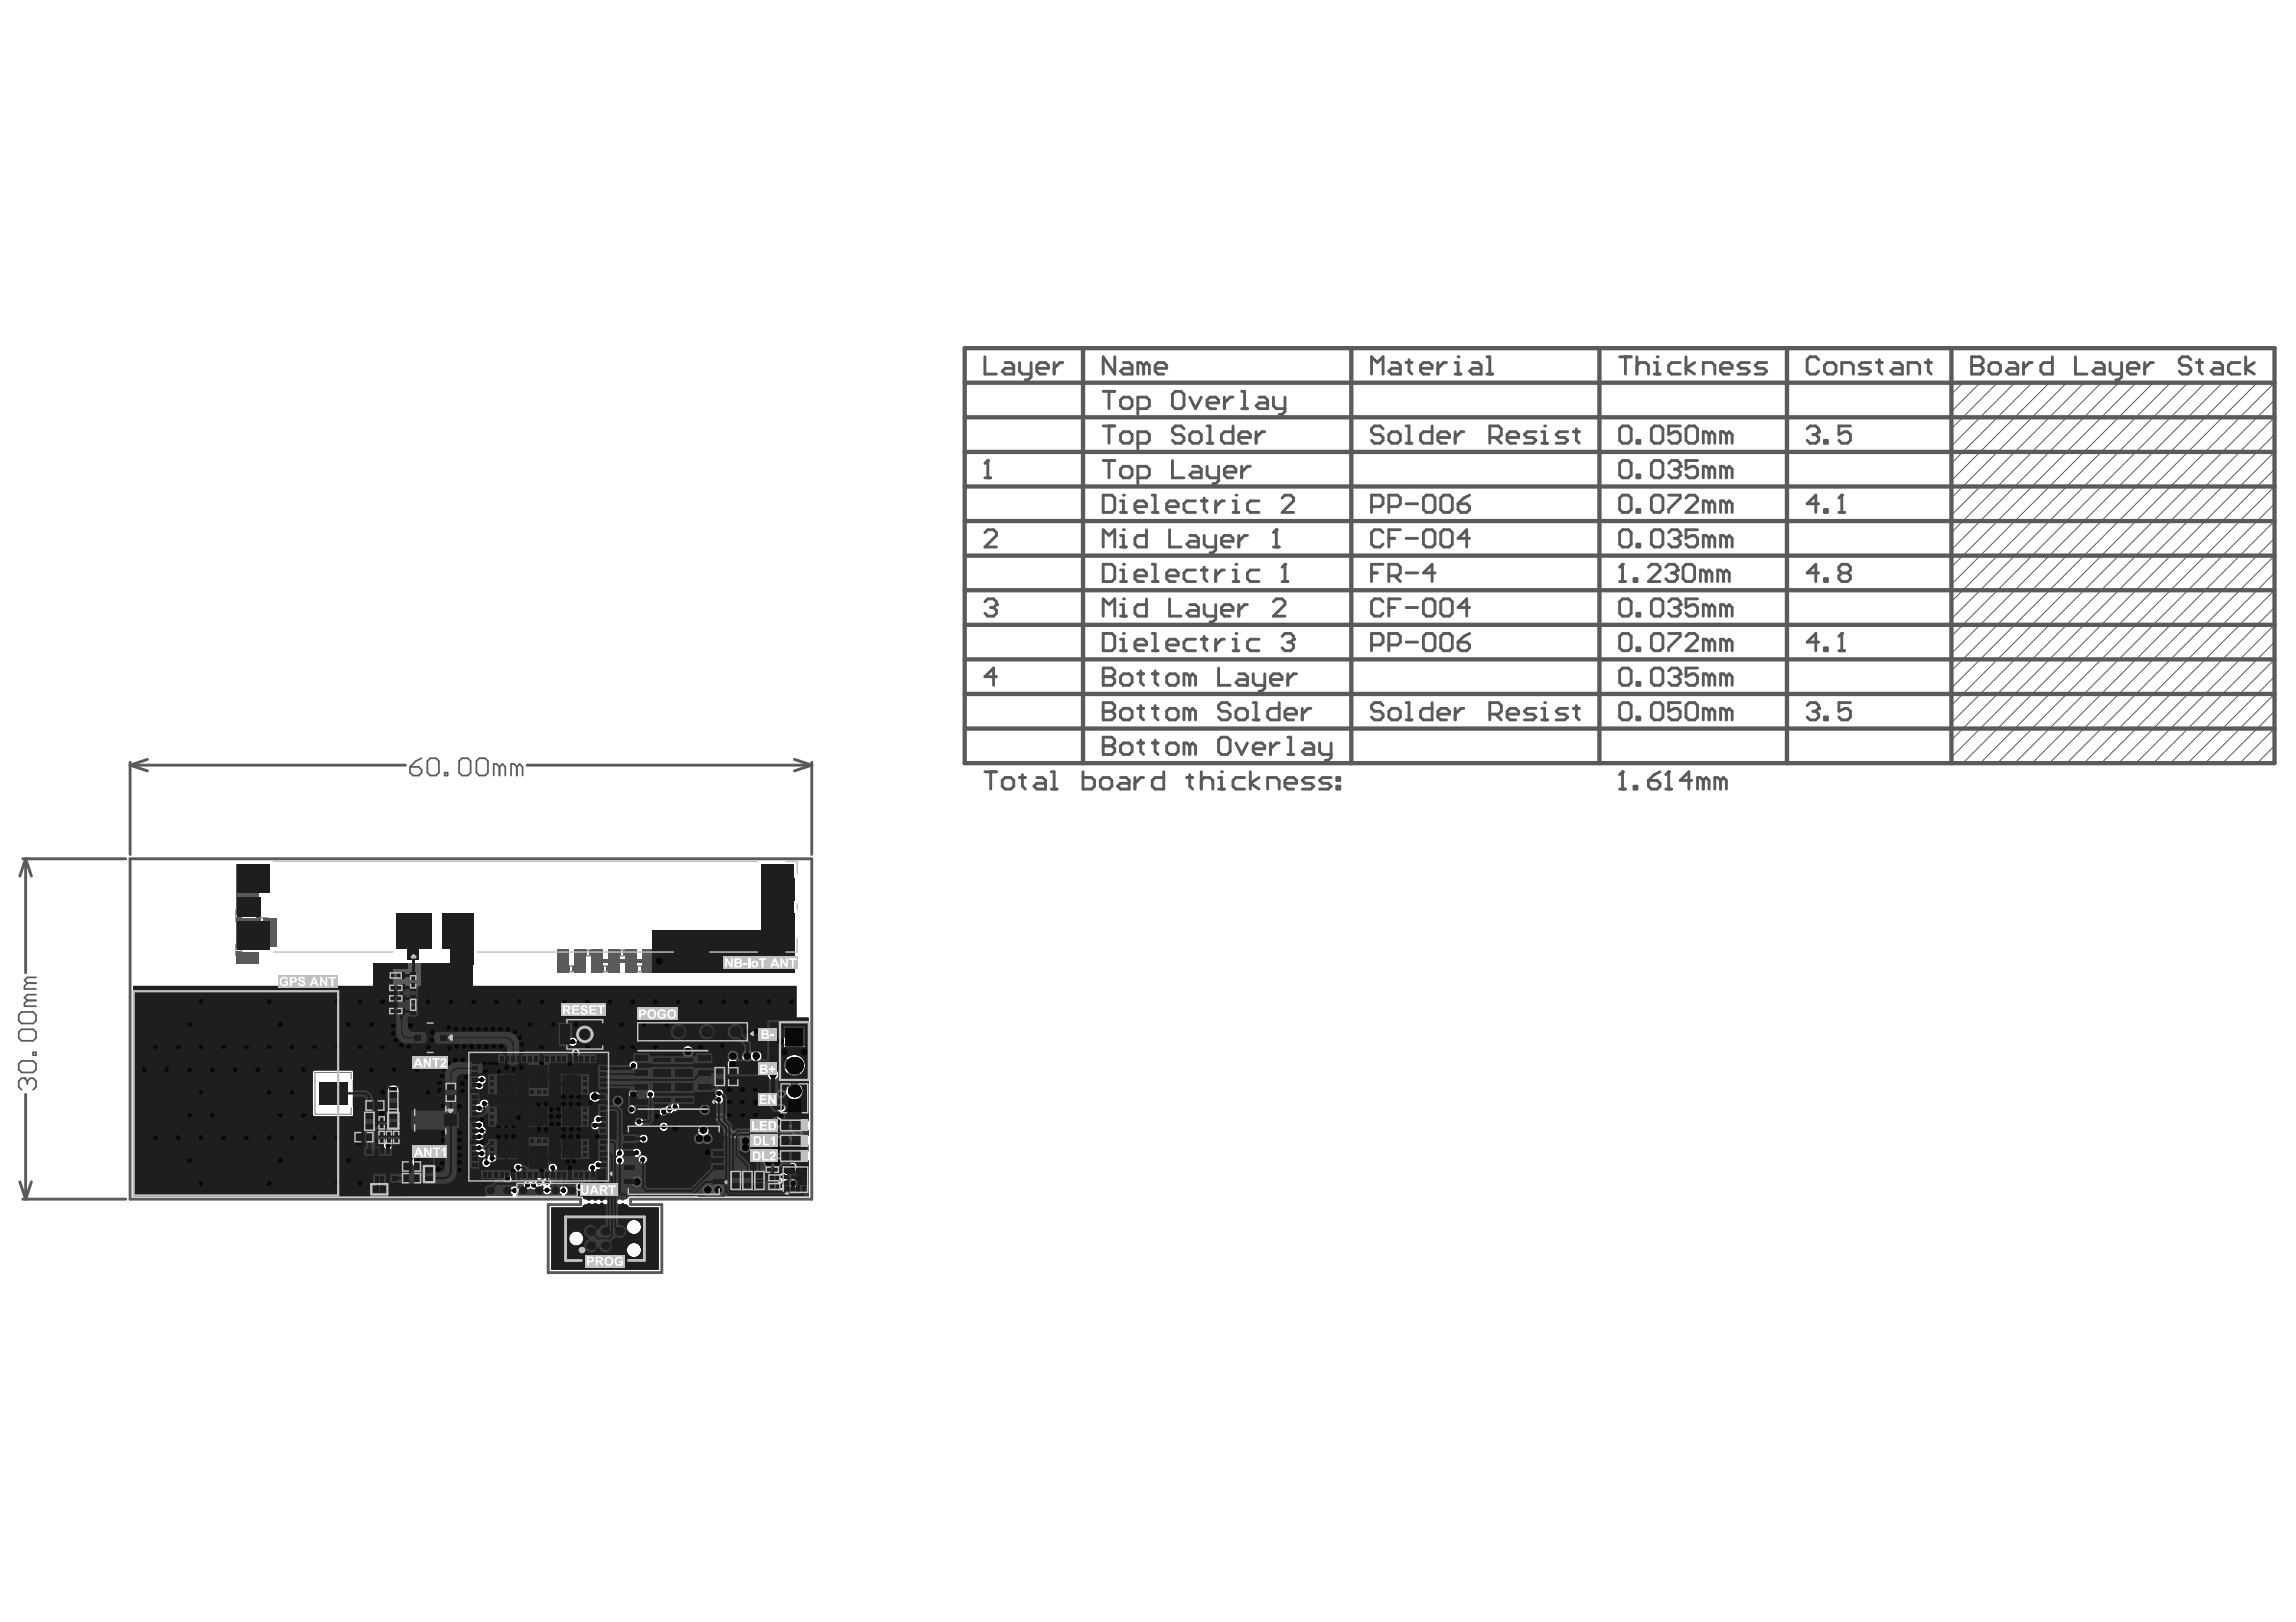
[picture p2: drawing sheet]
<svg xmlns="http://www.w3.org/2000/svg" width="297mm" height="210mm" viewBox="0 0 297 210" stroke-linecap="round" stroke-linejoin="round" font-family="sans-serif">
<g fill="none" stroke="#5a5a5a" stroke-width=".13">
<path d="M253.9 49.5l-1.4 1.5M256.2 49.5l-3.7 3.7M258.4 49.5l-5.9 6M260.7 49.5l-8.2 8.2M262.9 49.5l-10.4 10.5M265.1 49.5l-12.6 12.7M267.4 49.5l-14.9 14.9M269.6 49.5l-17.1 17.2M271.9 49.5l-19.4 19.4M274.1 49.5l-21.6 21.6M276.3 49.5l-23.8 23.9M278.6 49.5l-26.1 26.1"/>
<path d="M280.8 49.5l-28.3 28.4M283.1 49.5l-30.6 30.6M285.3 49.5l-32.8 32.8M287.5 49.5l-35 35.1M289.8 49.5l-37.3 37.3M292 49.5l-39.5 39.5M294.3 54l-41.8 41.8M294.3 51.8l-41.8 41.7M294.3 58.5l-40.4 40.3M294.3 56.2l-41.8 41.8M294.3 49.5l-41.8 41.8M294.3 76.4l-22.4 22.4"/>
<path d="M294.3 63l-35.9 35.8M294.3 74.1l-24.7 24.7M294.3 65.2l-33.6 33.6M294.3 60.7l-38.1 38.1M294.3 78.6l-20.2 20.2M294.3 69.7l-29.2 29.1M294.3 71.9l-26.9 26.9M294.3 67.4l-31.4 31.4M294.3 83.1l-15.7 15.7M294.3 89.8l-9 9M294.3 80.9l-18 17.9M294.3 85.3l-13.5 13.5"/>
<path d="M294.3 87.6l-11.2 11.2M294.3 92l-6.8 6.8M294.3 96.5l-2.3 2.3M294.3 94.3l-4.5 4.5M102.2 142.1h.1"/>
</g>
<g fill="none" stroke="#5a5a5a" stroke-width=".37">
<path d="M142.7 79.7v-2.2l.8 .7 .7-.7v2.2M145 79.7h.7M145 78.2h.3v1.5M16.8 98.6v12M16.8 99l2.3 .8M16.8 99h35.7M19.1 98.3l-2.3 .7M68.2 99h36.8M102.8 98.3l2.2 .7M105 98.6v12M105 99l-2.2 .8M2.9 111.1h13.4"/>
<path d="M3.3 111.1l.8 2.3M3.3 111.1l-.7 2.3M3.3 111.1v14.8M16.8 111.1h88.2v44.1h-23.4v.7h4v8.8h-14.7v-8.8h4.2v-.7h-58.3zM2.6 152.9l.7 2.3M2.9 155.2h13.4M3.3 141.6v13.6M4.1 152.9l-.8 2.3"/>
</g>
<g fill="none" stroke="#5a5a5a" stroke-width=".56">
<path d="M124.8 54h169.5M124.8 58.5h169.5M124.8 45.1h169.5v53.7h-169.5zM124.8 49.5h169.5M140.1 45.1v53.7M174.8 45.1v53.7M206.9 45.1v53.7M231.2 45.1v53.7M252.5 45.1v53.7M124.8 67.4h169.5M124.8 63h169.5M124.8 76.4h169.5"/>
<path d="M124.8 71.9h169.5M124.8 80.9h169.5M124.8 89.8h169.5M124.8 94.3h169.5M124.8 85.3h169.5"/>
</g>
<circle cx="145.3" cy="77.5" r=".19" fill="#5a5a5a"/>
<path d="M148.3 77.5v2.2h-1.1l-.4-.3v-.8l.4-.4h1.1M151.3 77.5v2.2h1.5M153.9 78.2h.8l.3 .4v1.1h-1.1l-.4-.3 .4-.4h1.1M155.8 78.2v1.2l.4 .3h1.1M157.3 78.2v1.9l-.4 .4h-.4M158 79h1.5v-.4l-.4-.4h-.7l-.4 .4v.8l.4 .3h.7M160.3 78.2v1.5M161.4 78.2h-.4l-.7 .8M164.7 77.9l.4-.4h.8l.3 .4v.3l-1.5 1.5h1.5M142.7 90.9v2.3h1.1l.4-.4v-.4l-.4-.4h-1.1" fill="none" stroke="#5a5a5a" stroke-width=".37"/>
<circle cx="142.7" cy="92" r=".19" fill="#5a5a5a"/>
<g fill="none" stroke="#5a5a5a" stroke-width=".37">
<path d="M209.5 75.3h.8M209.9 73v2.3M235.3 74.1h-1.5l1.1-1.1v2.3M236 74.9h.4v.4h-.4zM238.3 74.1h.7M238.3 74.1l-.4 .4v.4l.4 .4h.7l.4-.4v-.4l-.4-.4M238.3 74.1l-.4-.3v-.4l.4-.4h.7l.4 .4v.4l-.4 .3M142.7 90.9h1.1l.4 .4v.4l-.4 .3h-1.1M145 92l.3-.3h.8l.4 .3v.8l-.4 .4h-.8l-.3-.4zM147.2 91.7h.8M147.6 91.3v1.5l.4 .4M149.1 91.7h.7"/>
<path d="M149.4 91.3v1.5l.4 .4M150.9 92l.4-.3h.8l.3 .3v.8l-.3 .4h-.8l-.4-.4zM153.9 92l-.4-.3h-.3v1.5M153.9 92v1.2M153.9 92l.4-.3 .4 .3v1.2M159.1 91.3l-.3-.4h-.8l-.3 .4v.4l.3 .3h.8l.3 .4v.4l-.3 .4h-.8l-.3-.4M160.3 91.7h.7l.4 .3v.8l-.4 .4h-.7l-.4-.4v-.8zM162.1 90.9h.4v2.3M162.1 93.2h.8M165.5 90.9v2.3h-1.1l-.4-.4v-.8l.4-.3h1.1M166.2 92.4h1.5v-.4l-.3-.3h-.8l-.4 .3v.8l.4 .4h.8M168.5 91.7v1.5"/>
<path d="M169.6 91.7h-.4l-.7 .7"/>
</g>
<circle cx="209.9" cy="73" r=".19" fill="#5a5a5a"/>
<path d="M209.9 73l-.4 .4M211.4 74.9h.4v.4h-.4zM213.3 73.4l.3-.4h.8l.4 .4v.4l-1.5 1.5h1.5M215.5 73.4l.4-.4h.7l.4 .4v.4" fill="none" stroke="#5a5a5a" stroke-width=".37"/>
<circle cx="217" cy="73.8" r=".19" fill="#5a5a5a"/>
<g fill="none" stroke="#5a5a5a" stroke-width=".37">
<path d="M216.3 74.1h.3M216.6 74.1l.4 .4v.4l-.4 .4h-.7l-.4-.4M217 73.8l-.4 .3M217.7 73.4l.4-.4h.8l.3 .4v1.5l-.3 .4h-.8l-.4-.4zM220.7 74.1l-.3-.3h-.4v1.5M220.7 74.1v1.2M220.7 74.1l.4-.3 .4 .3v1.2M223 74.1l-.4-.3h-.4v1.5M223 74.1v1.2M223 74.1l.3-.3 .4 .3v1.2M142.7 82h1.1l.4 .3v1.5l-.4 .4h-1.1zM145 84.2h.7"/>
<path d="M145 82.7h.3v1.5"/>
</g>
<circle cx="145.3" cy="82" r=".19" fill="#5a5a5a"/>
<path d="M146.8 83.5h1.5v-.4l-.3-.4h-.8l-.4 .4v.7l.4 .4h.8M149.1 84.2h.7M149.1 82h.3v2.2M150.9 83.5h1.5v-.4l-.3-.4h-.8l-.4 .4v.7l.4 .4h.8M154.7 82.7h-1.2l-.3 .4v.7l.3 .4h1.2M155.4 82.7h.8M155.8 82.3v1.5l.4 .4M157.3 82.7v1.5M158.4 82.7h-.4l-.7 .8M159.5 84.2h.8M159.5 82.7h.4v1.5" fill="none" stroke="#5a5a5a" stroke-width=".37"/>
<circle cx="159.9" cy="82" r=".19" fill="#5a5a5a"/>
<path d="M162.9 82.7h-1.1l-.4 .4v.7l.4 .4h1.1M165.9 82.3l.3-.3h.8l.4 .3v.4" fill="none" stroke="#5a5a5a" stroke-width=".37"/>
<circle cx="167.4" cy="82.7" r=".19" fill="#5a5a5a"/>
<g fill="none" stroke="#5a5a5a" stroke-width=".37">
<path d="M235.3 46.5l-.4-.3h-.7l-.4 .3v1.5l.4 .4h.7l.4-.4M236 47.3l.4-.4h.8l.3 .4v.7l-.3 .4h-.8l-.4-.4zM238.3 48.4v-1.5h1.1l.4 .4v1.1M242 46.9h-1.1l-.4 .4 .4 .4h.7l.4 .3-.4 .4h-1.1M242.8 46.9h.7M243.1 46.5v1.5l.4 .4M245 46.9h.7l.4 .4v1.1h-1.1l-.4-.4 .4-.3h1.1M246.9 48.4v-1.5h1.1l.4 .4v1.1M249.1 46.9h.7M249.5 46.5v1.5l.3 .4M142.7 70.8v-2.3l.8 .8 .7-.8v2.3M145 70.8h.7"/>
<path d="M145 69.3h.3v1.5M166.6 83.1h.4M167 83.1l.4 .4v.3l-.4 .4h-.8l-.3-.4M167.4 82.7l-.4 .4"/>
</g>
<circle cx="145.3" cy="68.5" r=".19" fill="#5a5a5a"/>
<path d="M148.3 68.5v2.3h-1.1l-.4-.4v-.7l.4-.4h1.1M151.3 68.5v2.3h1.5M153.9 69.3h.8l.3 .4v1.1h-1.1l-.4-.4 .4-.4h1.1M155.8 69.3v1.1l.4 .4h1.1M157.3 69.3v1.9l-.4 .3h-.4M158 70h1.5v-.3l-.4-.4h-.7l-.4 .4v.7l.4 .4h.7M160.3 69.3v1.5M161.4 69.3h-.4l-.7 .7M164.7 70.8h.8M165.1 68.5v2.3" fill="none" stroke="#5a5a5a" stroke-width=".37"/>
<circle cx="165.1" cy="68.5" r=".19" fill="#5a5a5a"/>
<g fill="none" stroke="#5a5a5a" stroke-width=".37">
<path d="M127.4 46.2v2.2h1.5M130 46.9h.8l.4 .4v1.1h-1.2l-.3-.4 .3-.3h1.2M131.9 46.9v1.1l.4 .4h1.1M133.4 46.9v1.9l-.4 .4h-.4M134.1 47.7h1.5v-.4l-.3-.4h-.8l-.4 .4v.7l.4 .4h.8M136.4 46.9v1.5M137.5 46.9h-.4l-.7 .8M142.7 50.6h1.5M143.5 50.6v2.3M145 51.8l.3-.4h.8l.4 .4v.7l-.4 .4h-.8l-.3-.4zM147.2 52.9h1.1l.4-.4v-.7l-.4-.4h-1.1v2.2M152.1 50.6h.7l.4 .4v1.5l-.4 .4h-.7l-.4-.4v-1.5z"/>
<path d="M153.9 51.4l.8 1.5 .7-1.5M156.2 52.1h1.5v-.3l-.4-.4h-.8l-.3 .4v.7l.3 .4h.8M158.4 51.4v1.5M159.5 51.4h-.4l-.7 .7M160.6 50.6h.4v2.3M160.6 52.9h.8M162.9 51.4h.7l.4 .4v1.1h-1.1l-.4-.4 .4-.4h1.1M164.7 51.4v1.1l.4 .4h1.1M166.2 51.4v1.9l-.3 .3h-.4M165.1 68.5l-.4 .4M235.3 65.2h-1.5l1.1-1.1v2.2M236 65.9h.4v.4h-.4z"/>
<path d="M237.9 66.3h.7M238.3 64.1v2.2"/>
</g>
<circle cx="238.3" cy="64.1" r=".19" fill="#5a5a5a"/>
<path d="M233.8 55.5l.4-.4h.7l.4 .4v.4M238.3 64.1l-.4 .3" fill="none" stroke="#5a5a5a" stroke-width=".37"/>
<circle cx="235.3" cy="55.9" r=".19" fill="#5a5a5a"/>
<path d="M234.5 56.2h.4M234.9 56.2l.4 .4v.4l-.4 .4h-.7l-.4-.4M235.3 55.9l-.4 .3M236 57h.4v.4h-.4zM239.4 55.1h-1.5v1.1l.7-.3h.4l.4 .3v.8l-.4 .4h-.7l-.4-.4M142.7 86.5v2.2h1.1l.4-.4v-.4l-.4-.3h-1.1" fill="none" stroke="#5a5a5a" stroke-width=".37"/>
<circle cx="142.7" cy="87.6" r=".19" fill="#5a5a5a"/>
<g fill="none" stroke="#5a5a5a" stroke-width=".37">
<path d="M178.9 55.5l-.3-.4h-.8l-.4 .4v.4l.4 .3h.8l.3 .4v.4l-.3 .4h-.8l-.4-.4M179.7 56.2l.3-.3h.8l.4 .3v.8l-.4 .4h-.8l-.3-.4zM181.9 55.1h.4v2.3M181.9 57.4h.8M185.3 55.1v2.3h-1.1l-.4-.4v-.8l.4-.3h1.1M186 56.6h1.5v-.4l-.4-.3h-.7l-.4 .3v.8l.4 .4h.7M188.3 55.9v1.5M189.4 55.9h-.4l-.7 .7M192.7 56.6h1.2l.3-.4v-.7l-.3-.4h-1.2v2.3M193.5 56.6l.7 .8M195 56.6h1.5v-.4l-.4-.3h-.7l-.4 .3v.8l.4 .4h.7M198.7 55.9h-1.1l-.4 .3 .4 .4h.7l.4 .4-.4 .4h-1.1"/>
<path d="M199.5 57.4h.7M199.5 55.9h.3v1.5M142.7 86.5h1.1l.4 .3v.4l-.4 .4h-1.1M145 87.6l.3-.4h.8l.4 .4v.7l-.4 .4h-.8l-.3-.4zM147.2 87.2h.8M147.6 86.8v1.5l.4 .4M149.1 87.2h.7M149.4 86.8v1.5l.4 .4M150.9 87.6l.4-.4h.8l.3 .4v.7l-.3 .4h-.8l-.4-.4zM153.9 87.6l-.4-.4h-.3v1.5M153.9 87.6v1.1M153.9 87.6l.4-.4 .4 .4v1.1"/>
<path d="M157.7 86.5v2.2h1.4M160.3 87.2h.7l.4 .4v1.1h-1.1l-.4-.4 .4-.4h1.1M162.1 87.2v1.1l.4 .4h1.1M163.6 87.2v1.9l-.3 .3h-.4M164.4 87.9h1.5v-.3l-.4-.4h-.8l-.3 .4v.7l.3 .4h.8M166.6 87.2v1.5M167.7 87.2h-.3l-.8 .7"/>
</g>
<circle cx="199.8" cy="55.1" r=".19" fill="#5a5a5a"/>
<path d="M202.8 55.9h-1.1l-.4 .3 .4 .4h.7l.4 .4-.4 .4h-1.1M203.6 55.9h.7M203.9 55.5v1.5l.4 .4M142.7 64.1h1.1l.4 .3v1.5l-.4 .4h-1.1zM145 66.3h.7M145 64.8h.3v1.5" fill="none" stroke="#5a5a5a" stroke-width=".37"/>
<circle cx="145.3" cy="64.1" r=".19" fill="#5a5a5a"/>
<path d="M146.8 65.6h1.5v-.4l-.3-.4h-.8l-.4 .4v.7l.4 .4h.8M149.1 66.3h.7M149.1 64.1h.3v2.2M150.9 65.6h1.5v-.4l-.3-.4h-.8l-.4 .4v.7l.4 .4h.8M154.7 64.8h-1.2l-.3 .4v.7l.3 .4h1.2M155.4 64.8h.8M155.8 64.4v1.5l.4 .4M157.3 64.8v1.5M158.4 64.8h-.4l-.7 .8M159.5 66.3h.8M159.5 64.8h.4v1.5" fill="none" stroke="#5a5a5a" stroke-width=".37"/>
<circle cx="159.9" cy="64.1" r=".19" fill="#5a5a5a"/>
<path d="M162.9 64.8h-1.1l-.4 .4v.7l.4 .4h1.1M165.9 64.4l.3-.3h.8l.4 .3v.4l-1.5 1.5h1.5M209.5 77.9l.4-.4h.8l.3 .4v1.5l-.3 .3h-.8l-.4-.3zM211.8 79.4h.3v.3h-.3zM213.6 77.9l.4-.4h.8l.3 .4v1.5l-.3 .3h-.8l-.4-.3zM215.9 77.9l.4-.4h.7l.4 .4v.3" fill="none" stroke="#5a5a5a" stroke-width=".37"/>
<circle cx="217.4" cy="78.2" r=".19" fill="#5a5a5a"/>
<g fill="none" stroke="#5a5a5a" stroke-width=".37">
<path d="M209.5 46.2h1.5M210.3 46.2v2.2M211.8 46.2v2.2M211.8 47.3l.3-.4h.8l.4 .4v1.1M214 46.9h.4v1.5M214 48.4h.8M216.6 78.6h.4M217 78.6l.4 .4v.4l-.4 .3h-.7l-.4-.3M217.4 78.2l-.4 .4M219.6 77.5h-1.5v1.1l.8-.4h.3l.4 .4v.8l-.4 .3h-.7l-.4-.3M221.1 78.6l-.4-.4h-.3v1.5M221.1 78.6v1.1"/>
<path d="M221.1 78.6l.4-.4 .4 .4v1.1M223.3 78.6l-.3-.4h-.4v1.5M223.3 78.6v1.1M223.3 78.6l.4-.4 .4 .4v1.1M209.5 91.3l.4-.4h.8l.3 .4v1.5l-.3 .4h-.8l-.4-.4zM211.8 92.8h.3v.4h-.3zM213.6 91.3l.4-.4h.8l.3 .4v1.5l-.3 .4h-.8l-.4-.4zM217.4 90.9h-1.5v1.1l.7-.3h.4l.4 .3v.8l-.4 .4h-.7l-.4-.4M218.1 91.3l.4-.4h.7l.4 .4v1.5l-.4 .4h-.7l-.4-.4zM221.1 92l-.4-.3h-.3v1.5M221.1 92v1.2M221.1 92l.4-.3 .4 .3v1.2"/>
<path d="M223.3 92l-.3-.3h-.4v1.5M223.3 92v1.2M223.3 92l.4-.3 .4 .3v1.2"/>
</g>
<circle cx="214.4" cy="46.2" r=".19" fill="#5a5a5a"/>
<path d="M217.4 46.9h-1.1l-.4 .4v.7l.4 .4h1.1M218.1 46.2v2.2M219.2 46.9l-1.1 .8 1.1 .7M220.4 48.4v-1.5h1.1l.4 .4v1.1M222.6 47.7h1.5v-.4l-.4-.4h-.7l-.4 .4v.7l.4 .4h.7M226.3 46.9h-1.1l-.4 .4 .4 .4h.8l.3 .3-.3 .4h-1.2M228.6 46.9h-1.2l-.3 .4 .3 .4h.8l.4 .3-.4 .4h-1.1M209.9 99.9v2.2M209.5 102.1h.8" fill="none" stroke="#5a5a5a" stroke-width=".37"/>
<circle cx="209.9" cy="99.9" r=".19" fill="#5a5a5a"/>
<path d="M209.9 99.9l-.4 .4M214.8 99.9l-.8 .4-.7 .7M215.9 99.9v2.2M211.4 101.7h.4v.4h-.4zM213.3 101h1.1l.4 .4v.3l-.4 .4h-.8l-.3-.4zM215.5 102.1h.8" fill="none" stroke="#5a5a5a" stroke-width=".37"/>
<circle cx="215.9" cy="99.9" r=".19" fill="#5a5a5a"/>
<g fill="none" stroke="#5a5a5a" stroke-width=".37">
<path d="M142.7 59.6h1.5M143.5 59.6v2.2M151.7 59.6v2.2h1.5M209.5 55.5l.4-.4h.8l.3 .4v1.5l-.3 .4h-.8l-.4-.4zM211.8 57h.3v.4h-.3zM213.6 55.5l.4-.4h.8l.3 .4v1.5l-.3 .4h-.8l-.4-.4zM217.4 55.1h-1.5v1.1l.7-.3h.4l.4 .3v.8l-.4 .4h-.7l-.4-.4M218.1 55.5l.4-.4h.7l.4 .4v1.5l-.4 .4h-.7l-.4-.4zM221.1 56.2l-.4-.3h-.3v1.5M221.1 56.2v1.2M221.1 56.2l.4-.3 .4 .3v1.2M223.3 56.2l-.3-.3h-.4v1.5"/>
<path d="M223.3 56.2v1.2M223.3 56.2l.4-.3 .4 .3v1.2M255.1 46.2v2.2h1.1l.4-.4v-.3l-.4-.4h-1.1M145 60.7l.3-.4h.8l.4 .4v.8l-.4 .3h-.8l-.3-.3zM147.2 61.8h1.1l.4-.3v-.8l-.4-.4h-1.1v2.3M154.3 60.3h.7l.4 .4v1.1h-1.1l-.4-.3 .4-.4h1.1M156.2 60.3v1.2l.3 .3h1.2M157.7 60.3v1.9l-.4 .4h-.4M158.4 61.1h1.5v-.4l-.4-.4h-.7l-.4 .4v.8l.4 .3h.7M160.6 60.3v1.5M161.8 60.3h-.4l-.8 .8M177.4 74.1h.8"/>
<path d="M178.9 73h-1.5v2.3M179.7 74.5h1.1l.4-.4v-.7l-.4-.4h-1.1v2.3M180.4 74.5l.8 .8M181.9 74.1h1.5M185.6 74.1h-1.4l1.1-1.1v2.3M215.9 99.9l-.4 .4M218.9 101h-1.5l1.1-1.1v2.2M220.4 101l-.4-.4h-.4v1.5M220.4 101v1.1M220.4 101l.3-.4 .4 .4v1.1M222.6 101l-.4-.4h-.3v1.5M222.6 101v1.1"/>
<path d="M222.6 101l.4-.4 .3 .4v1.1"/>
</g>
<circle cx="255.1" cy="47.3" r=".19" fill="#5a5a5a"/>
<g fill="none" stroke="#5a5a5a" stroke-width=".37">
<path d="M255.1 46.2h1.1l.4 .3v.4l-.4 .4h-1.1M257.3 47.3l.4-.4h.7l.4 .4v.7l-.4 .4h-.7l-.4-.4zM259.9 46.9h.8l.3 .4v1.1h-1.1l-.3-.4 .3-.3h1.1M261.8 46.9v1.5M262.9 46.9h-.4l-.7 .8M265.5 46.2v2.2h-1.1l-.4-.4v-.7l.4-.4h1.1M268.5 46.2v2.2h1.5M271.1 46.9h.8l.3 .4v1.1h-1.1l-.4-.4 .4-.3h1.1M273 46.9v1.1l.4 .4h1.1M274.5 46.9v1.9l-.4 .4h-.4M275.2 47.7h1.5v-.4l-.4-.4h-.7l-.4 .4v.7l.4 .4h.7M277.5 46.9v1.5"/>
<path d="M278.6 46.9h-.4l-.7 .8M283.4 46.5l-.3-.3h-.8l-.4 .3v.4l.4 .4h.8l.3 .4v.3l-.3 .4h-.8l-.4-.4M284.2 46.9h.7M284.6 46.5v1.5l.3 .4M286.4 46.9h.8l.3 .4v1.1h-1.1l-.4-.4 .4-.3h1.1M289.8 46.9h-1.1l-.4 .4v.7l.4 .4h1.1M290.5 46.2v2.2M291.6 46.9l-1.1 .8 1.1 .7M127.4 99.9h1.5M128.2 99.9v2.2M136 99.9h.4v2.2M140.1 99.9v2.2h1.1l.4-.4v-.7l-.4-.4h-1.1"/>
<path d="M150.6 99.9v2.2h-1.2l-.3-.4v-.7l.3-.4h1.2M155.4 99.9v2.2M129.7 101l.3-.4h.8l.4 .4v.7l-.4 .4h-.8l-.3-.4zM131.9 100.6h.7M132.3 100.3v1.4l.3 .4M134.1 100.6h.8l.4 .4v1.1h-1.2l-.3-.4 .3-.3h1.2M136 102.1h.8M142.4 101l.3-.4h.8l.3 .4v.7l-.3 .4h-.8l-.3-.4zM145 100.6h.7l.4 .4v1.1h-1.1l-.4-.4 .4-.3h1.1M146.8 100.6v1.5M147.9 100.6h-.3l-.8 .8M153.5 100.6h.8"/>
<path d="M153.9 100.3v1.4l.4 .4M155.4 101l.4-.4h.7l.4 .4v1.1M157.7 102.1h.7M157.7 100.6h.3v1.5"/>
</g>
<circle cx="158" cy="99.9" r=".19" fill="#5a5a5a"/>
<g fill="none" stroke="#5a5a5a" stroke-width=".37">
<path d="M209.5 64.4l.4-.3h.8l.3 .3v1.5l-.3 .4h-.8l-.4-.4zM211.8 65.9h.3v.4h-.3zM213.6 64.4l.4-.3h.8l.3 .3v1.5l-.3 .4h-.8l-.4-.4zM215.9 64.1h1.5v.3l-1.5 1.5v.4M218.1 64.4l.4-.3h.7l.4 .3v.4l-1.5 1.5h1.5M221.1 65.2l-.4-.4h-.3v1.5M221.1 65.2v1.1M221.1 65.2l.4-.4 .4 .4v1.1M223.3 65.2l-.3-.4h-.4v1.5M223.3 65.2v1.1M223.3 65.2l.4-.4 .4 .4v1.1M161.8 99.9v2.2"/>
<path d="M209.9 86.5h.8l.3 .3v1.5l-.3 .4h-.8l-.4-.4v-1.5zM211.8 88.3h.3v.4h-.3zM213.6 86.8l.4-.3h.8l.3 .3v1.5l-.3 .4h-.8l-.4-.4zM215.9 86.8l.4-.3h.7l.4 .3v.4M161 100.6h-1.1l-.4 .4v.7l.4 .4h1.1M162.9 100.6l-1.1 .8 1.1 .7M164 102.1v-1.5h1.1l.4 .4v1.1M166.2 101.4h1.5v-.4l-.3-.4h-.8l-.4 .4v.7l.4 .4h.8M170 100.6h-1.2l-.3 .4 .3 .4h.8l.4 .3-.4 .4h-1.1M172.2 100.6h-1.1l-.4 .4 .4 .4h.7l.4 .3-.4 .4h-1.1M173 100.6h.3v.4h-.3zM173 101.7h.3v.4h-.3z"/>
</g>
<circle cx="217.4" cy="87.2" r=".19" fill="#5a5a5a"/>
<g fill="none" stroke="#5a5a5a" stroke-width=".37">
<path d="M178.9 91.3l-.3-.4h-.8l-.4 .4v.4l.4 .3h.8l.3 .4v.4l-.3 .4h-.8l-.4-.4M179.7 92l.3-.3h.8l.4 .3v.8l-.4 .4h-.8l-.3-.4zM181.9 90.9h.4v2.3M181.9 93.2h.8M185.3 90.9v2.3h-1.1l-.4-.4v-.8l.4-.3h1.1M186 92.4h1.5v-.4l-.4-.3h-.7l-.4 .3v.8l.4 .4h.7M188.3 91.7v1.5M189.4 91.7h-.4l-.7 .7M192.7 92.4h1.2l.3-.4v-.7l-.3-.4h-1.2v2.3M193.5 92.4l.7 .8M195 92.4h1.5v-.4l-.4-.3h-.7l-.4 .3v.8l.4 .4h.7M198.7 91.7h-1.1l-.4 .3 .4 .4h.7l.4 .4-.4 .4h-1.1"/>
<path d="M199.5 93.2h.7M199.5 91.7h.3v1.5M216.6 87.6h.4M217 87.6l.4 .3v.4l-.4 .4h-.7l-.4-.4M217.4 87.2l-.4 .4M219.6 86.5h-1.5v1.1l.8-.4h.3l.4 .4v.7l-.4 .4h-.7l-.4-.4M221.1 87.6l-.4-.4h-.3v1.5M221.1 87.6v1.1M221.1 87.6l.4-.4 .4 .4v1.1M223.3 87.6l-.3-.4h-.4v1.5M223.3 87.6v1.1M223.3 87.6l.4-.4 .4 .4v1.1"/>
</g>
<circle cx="199.8" cy="90.9" r=".19" fill="#5a5a5a"/>
<g fill="none" stroke="#5a5a5a" stroke-width=".37">
<path d="M142.7 55.1h1.5M143.5 55.1v2.3M145 56.2l.3-.3h.8l.4 .3v.8l-.4 .4h-.8l-.3-.4zM147.2 57.4h1.1l.4-.4v-.8l-.4-.3h-1.1v2.2M153.2 55.5l-.4-.4h-.7l-.4 .4v.4l.4 .3h.7l.4 .4v.4l-.4 .4h-.7l-.4-.4M154.3 55.9h.7l.4 .3v.8l-.4 .4h-.7l-.4-.4v-.8zM156.2 55.1h.3v2.3M156.2 57.4h.7M159.5 55.1v2.3h-1.1l-.4-.4v-.8l.4-.3h1.1M160.3 56.6h1.5v-.4l-.4-.3h-.8l-.3 .3v.8l.3 .4h.8M162.5 55.9v1.5M163.6 55.9h-.3l-.8 .7"/>
<path d="M178.9 68.9l-.3-.4h-.8l-.4 .4v1.5l.4 .4h.8l.3-.4M179.7 69.7h.7M181.2 68.5h-1.5v2.3M181.9 69.7h1.5M184.2 68.9l.3-.4h.8l.3 .4v1.5l-.3 .4h-.8l-.3-.4zM186.4 68.9l.4-.4h.7l.4 .4v1.5l-.4 .4h-.7l-.4-.4zM190.1 69.7h-1.5l1.2-1.2v2.3M202.8 91.7h-1.1l-.4 .3 .4 .4h.7l.4 .4-.4 .4h-1.1M203.6 91.7h.7M203.9 91.3v1.5l.4 .4M235.3 83.1h-1.5l1.1-1.1v2.2M236 83.8h.4v.4h-.4z"/>
<path d="M237.9 84.2h.7M238.3 82v2.2"/>
</g>
<circle cx="238.3" cy="82" r=".19" fill="#5a5a5a"/>
<path d="M209.5 60l.4-.4h.8l.3 .4v1.5l-.3 .3h-.8l-.4-.3zM213.6 60l.4-.4h.8l.3 .4v1.5l-.3 .3h-.8l-.4-.3zM215.9 60l.4-.4h.7l.4 .4v.3M127.4 68.9l.4-.4h.7l.4 .4v.4l-1.5 1.5h1.5M211.8 61.5h.3v.3h-.3zM238.3 82l-.4 .3" fill="none" stroke="#5a5a5a" stroke-width=".37"/>
<circle cx="217.4" cy="60.3" r=".19" fill="#5a5a5a"/>
<g fill="none" stroke="#5a5a5a" stroke-width=".37">
<path d="M177.4 48.4v-2.2l.8 .7 .7-.7v2.2M180 46.9h.8l.4 .4v1.1h-1.2l-.3-.4 .3-.3h1.2M181.9 46.9h.8M182.3 46.5v1.5l.4 .4M183.8 47.7h1.5v-.4l-.4-.4h-.7l-.4 .4v.7l.4 .4h.7M186 46.9v1.5M187.1 46.9h-.3l-.8 .8M188.3 46.9h.3v1.5M188.3 48.4h.7M219.6 59.6h-1.5v1.1l.8-.4h.3l.4 .4v.8l-.4 .3h-.7l-.4-.3M216.6 60.7h.4M217 60.7l.4 .4v.4l-.4 .3h-.7l-.4-.3"/>
<path d="M217.4 60.3l-.4 .4M221.1 60.7l-.4-.4h-.3v1.5M221.1 60.7v1.1M221.1 60.7l.4-.4 .4 .4v1.1M223.3 60.7l-.3-.4h-.4v1.5M223.3 60.7v1.1M223.3 60.7l.4-.4 .4 .4v1.1"/>
</g>
<circle cx="188.6" cy="46.2" r=".19" fill="#5a5a5a"/>
<path d="M190.5 46.9h.7l.4 .4v1.1h-1.1l-.4-.4 .4-.3h1.1M192.4 48.4h.7M192.4 46.2h.3v2.2M127.4 77.9l.4-.4h.7l.4 .4v.3M177.4 65.6h1.2l.3-.4v-.8l-.3-.3h-1.2v2.2M179.7 65.6h1.1l.4-.4v-.8l-.4-.3h-1.1v2.2M181.9 65.2h1.5M184.2 64.4l.3-.3h.8l.3 .3v1.5l-.3 .4h-.8l-.3-.4zM186.4 64.4l.4-.3h.7l.4 .3v1.5l-.4 .4h-.7l-.4-.4zM188.6 65.2h1.2l.3 .4v.3l-.3 .4h-.8l-.4-.4zM190.1 64.1l-.7 .3-.8 .8" fill="none" stroke="#5a5a5a" stroke-width=".37"/>
<circle cx="128.9" cy="78.2" r=".19" fill="#5a5a5a"/>
<path d="M144.2 46.2v2.2l-1.5-2.2v2.2M145.3 46.9h.8l.4 .4v1.1h-1.2l-.3-.4 .3-.3h1.2M148 47.3l-.4-.4h-.4v1.5M148 47.3v1.1M148 47.3l.3-.4 .4 .4v1.1M149.4 47.7h1.5v-.4l-.3-.4h-.8l-.4 .4v.7l.4 .4h.8M128.2 78.6h.3M128.5 78.6l.4 .4v.4l-.4 .3h-.7l-.4-.3M128.9 78.2l-.4 .4M142.7 73h1.1l.4 .4v1.5l-.4 .4h-1.1zM145 75.3h.7M145 73.8h.3v1.5" fill="none" stroke="#5a5a5a" stroke-width=".37"/>
<circle cx="145.3" cy="73" r=".19" fill="#5a5a5a"/>
<path d="M146.8 74.5h1.5v-.4l-.3-.3h-.8l-.4 .3v.8l.4 .4h.8M149.1 75.3h.7M149.1 73h.3v2.3M150.9 74.5h1.5v-.4l-.3-.3h-.8l-.4 .3v.8l.4 .4h.8M154.7 73.8h-1.2l-.3 .3v.8l.3 .4h1.2M155.4 73.8h.8M155.8 73.4v1.5l.4 .4M157.3 73.8v1.5M158.4 73.8h-.4l-.7 .7M159.5 75.3h.8M159.5 73.8h.4v1.5" fill="none" stroke="#5a5a5a" stroke-width=".37"/>
<circle cx="159.9" cy="73" r=".19" fill="#5a5a5a"/>
<path d="M162.9 73.8h-1.1l-.4 .3v.8l.4 .4h1.1M165.9 75.3h.7M166.2 73v2.3" fill="none" stroke="#5a5a5a" stroke-width=".37"/>
<circle cx="166.2" cy="73" r=".19" fill="#5a5a5a"/>
<path d="M166.2 73l-.3 .4M233.8 91.3l.4-.4h.7l.4 .4v.4" fill="none" stroke="#5a5a5a" stroke-width=".37"/>
<circle cx="235.3" cy="91.7" r=".19" fill="#5a5a5a"/>
<path d="M142.7 95.4v2.2h1.1l.4-.3v-.4l-.4-.4h-1.1M234.5 92h.4M234.9 92l.4 .4v.4l-.4 .4h-.7l-.4-.4M235.3 91.7l-.4 .3M236 92.8h.4v.4h-.4zM239.4 90.9h-1.5v1.1l.7-.3h.4l.4 .3v.8l-.4 .4h-.7l-.4-.4" fill="none" stroke="#5a5a5a" stroke-width=".37"/>
<circle cx="142.7" cy="96.5" r=".19" fill="#5a5a5a"/>
<g fill="none" stroke="#5a5a5a" stroke-width=".37">
<path d="M209.9 68.5h.8l.3 .4v1.5l-.3 .4h-.8l-.4-.4v-1.5zM211.8 70.4h.3v.4h-.3zM213.6 68.9l.4-.4h.8l.3 .4v1.5l-.3 .4h-.8l-.4-.4zM215.9 68.9l.4-.4h.7l.4 .4v.4M128.9 87.6h-1.5l1.1-1.1v2.2M142.7 95.4h1.1l.4 .4v.3l-.4 .4h-1.1M145 96.5l.3-.4h.8l.4 .4v.8l-.4 .3h-.8l-.3-.3zM147.2 96.1h.8M147.6 95.8v1.5l.4 .3M149.1 96.1h.7M149.4 95.8v1.5l.4 .3M150.9 96.5l.4-.4h.8l.3 .4v.8l-.3 .3h-.8l-.4-.3z"/>
<path d="M153.9 96.5l-.4-.4h-.3v1.5M153.9 96.5v1.1M153.9 96.5l.4-.4 .4 .4v1.1M157.7 95.8l.3-.4h.8l.3 .4v1.5l-.3 .3h-.8l-.3-.3zM159.9 96.1l.7 1.5 .8-1.5M162.1 96.9h1.5v-.4l-.3-.4h-.8l-.4 .4v.8l.4 .3h.8M164.4 96.1v1.5M165.5 96.1h-.4l-.7 .8M166.6 95.4h.4v2.2M166.6 97.6h.8M168.9 96.1h.7l.4 .4v1.1h-1.1l-.4-.3 .4-.4h1.1M170.7 96.1v1.2l.4 .3h1.1"/>
<path d="M172.2 96.1v1.9l-.4 .4h-.3M209.5 82.3l.4-.3h.8l.3 .3v1.5l-.3 .4h-.8l-.4-.4zM211.8 83.8h.3v.4h-.3zM213.6 82.3l.4-.3h.8l.3 .3v1.5l-.3 .4h-.8l-.4-.4zM215.9 82h1.5v.3l-1.5 1.5v.4M218.1 82.3l.4-.3h.7l.4 .3v.4l-1.5 1.5h1.5M221.1 83.1l-.4-.4h-.3v1.5M221.1 83.1v1.1M221.1 83.1l.4-.4 .4 .4v1.1M223.3 83.1l-.3-.4h-.4v1.5M223.3 83.1v1.1M223.3 83.1l.4-.4 .4 .4v1.1"/>
</g>
<circle cx="217.4" cy="69.3" r=".19" fill="#5a5a5a"/>
<g fill="none" stroke="#5a5a5a" stroke-width=".37">
<path d="M127.8 59.6v2.2M127.4 61.8h.8M178.9 77.9l-.3-.4h-.8l-.4 .4v1.5l.4 .3h.8l.3-.3M179.7 78.6h.7M181.2 77.5h-1.5v2.2M181.9 78.6h1.5M184.2 77.9l.3-.4h.8l.3 .4v1.5l-.3 .3h-.8l-.3-.3zM186.4 77.9l.4-.4h.7l.4 .4v1.5l-.4 .3h-.7l-.4-.3zM190.1 78.6h-1.5l1.2-1.1v2.2M216.6 69.7h.4M217 69.7l.4 .3v.4l-.4 .4h-.7l-.4-.4M217.4 69.3l-.4 .4"/>
<path d="M219.6 68.5h-1.5v1.2l.8-.4h.3l.4 .4v.7l-.4 .4h-.7l-.4-.4M221.1 69.7l-.4-.4h-.3v1.5M221.1 69.7v1.1M221.1 69.7l.4-.4 .4 .4v1.1M223.3 69.7l-.3-.4h-.4v1.5M223.3 69.7v1.1M223.3 69.7l.4-.4 .4 .4v1.1"/>
</g>
<circle cx="127.8" cy="59.6" r=".19" fill="#5a5a5a"/>
<path d="M127.8 59.6l-.4 .4M177.4 83.5h1.2l.3-.4v-.8l-.3-.3h-1.2v2.2M179.7 83.5h1.1l.4-.4v-.8l-.4-.3h-1.1v2.2M181.9 83.1h1.5M184.2 82.3l.3-.3h.8l.3 .3v1.5l-.3 .4h-.8l-.3-.4zM186.4 82.3l.4-.3h.7l.4 .3v1.5l-.4 .4h-.7l-.4-.4zM188.6 83.1h1.2l.3 .4v.3l-.3 .4h-.8l-.4-.4zM190.1 82l-.7 .3-.8 .8" fill="none" stroke="#5a5a5a" stroke-width=".37"/>
<g fill="none" stroke="#5a5a5a" stroke-width=".22">
<path d="M53.1 99.2h1.1l.3 .4v.4l-.3 .4h-.8l-.3-.4zM54.5 98.1l-.7 .4-.7 .7M55.3 98.5l.4-.4h.7l.4 .4v1.5l-.4 .4h-.7l-.4-.4zM57.5 100h.4v.4h-.4zM59.4 98.5l.4-.4h.7l.4 .4v1.5l-.4 .4h-.7l-.4-.4zM61.6 98.5l.4-.4h.8l.3 .4v1.5l-.3 .4h-.8l-.4-.4zM64.6 99.2l-.4-.3h-.3v1.5M64.6 99.2v1.2M64.6 99.2l.4-.3 .4 .3v1.2M66.9 99.2l-.4-.3h-.4v1.5M66.9 99.2v1.2M66.9 99.2l.3-.3 .4 .3v1.2"/>
<path d="M2.4 131.3l.4-.3h1.5l.4 .3v.8l-.4 .4h-1.5l-.4-.4zM2.4 133.6l.4-.4h1.5l.4 .4v.7l-.4 .4h-1.5l-.4-.4zM2.4 137.7l.4-.4h1.5l.4 .4v.7l-.4 .4h-1.5l-.4-.4zM3.2 139.5h.1M3.2 139.5h-.4l-.4 .4v.8l.4 .3M3.2 139.5l.3 .4M3.5 139.9l.4-.4h.4l.4 .4v.8l-.4 .3M3.5 139.9v.4M3.5 129.5l-.3 .3v.4h1.5M3.5 127.2l-.3 .4v.4h1.5M3.5 129.5h1.2M3.5 127.2h1.2"/>
<path d="M4.3 136.2h.4v.4h-.4zM4.7 128.7h-1.2l-.3 .4 .3 .4M4.7 126.5h-1.2l-.3 .4 .3 .3"/>
</g>
<path d="M45.4 139.6v-.8h-4.7v5.4h4.7v-.9" fill="none" stroke="#787878" stroke-width=".13"/>
<g fill="#8c8c8c">
<path d="M33.9 143.7h.7l.8 2h-.7z"/>
<path d="M26.3 146.6h.2v1h-.2z"/>
<path d="M34 140.3h2.8l.2-.1 .3-.4 .2-.4-.1-.5-.3-.5 2.6 .1 .2 1-.1 .6-.2 .5-.3 .4-.5 .4-.9 .5-1.2 .2h-1.5l-.6-.5-.8-1z"/>
<path d="M34.9 143.7h.7l.3 .7h.5l.4 .4-.4-1.1h.7l.8 2h-.8l-.2-.8h-.8l.2 .8h-.7z"/>
<path d="M37.3 143.7h1.6l.4 .1 .3 .3 .2 .4 .1 .4-.1 .3-.6 .4-.9 .1-.4-.6h1l.2-.3v-.3l-.3-.3h-1z"/>
<path d="M28.3 143.7h.6l.6 .9 .1-.9h.6l.6 .9v-.9h.6v1.9h-.6l-.6-.8-.1 .8h-.5z"/>
<path d="M18 143.7h1.9h.2l.4 .5-.1 .5-.3 .2h-.9v.2l1.4 .1 .3 .5-2.1-.1-.3-.5 .1-.5 .3-.2h.8l.1-.1-.1-.1h-1.3z"/>
<path d="M20.4 143.7h.9l1.2 .8-.3-.8h.7l.7 2h-.7l-.3-.9-.8 .9h-.8l.7-1z"/>
<path d="M23.3 136.2h2l1.7 2.7 .2-2.7h1.7l1.9 2.9 .1-2.9h6.5l.5 .1 .6 .4 .5 .4 .4 .5-.4 .4h-5.3l-1-1v4.3l-.2 .8h-1.5l-1.9-2.6-.3 2.6h-1.5l-.6-.7z"/>
<path d="M24.9 146.6l-.5 1h.3l.1-.2h.3h.1l.1 .2h.3l-.5-1zM25 146.8l.2 .4h-.4z"/>
<path d="M27.4 146.7l-.1 .2 .2 .2-.2 .1v.3l.2 .1h.7v-1h-.6zM27.5 147.2h.5v.2h-.4zM27.6 146.8h.4v.2h-.4z"/>
<path d="M29.4 146.6l-.5 1h.3l.1-.2h.4l.1 .2h.3l-.5-1zM29.5 146.8l.1 .4h-.3z"/>
<path d="M19.1 136.2l-.4 1.1-.7 4.8h2l.2-1.2 1.1 1.2h4.8l-4.5-5.7-.4-.2h-1.9zM20.6 138l1.9 2.5v.1h-2.3z"/>
<path d="M23.6 143.8l-.2 .4 .1 .4 .4 .2 .5 .1-.7 .8h.8l.7-.8 .3 .8h.8l-.8-2h-1.7zM24.2 144.2h.8l.2 .5-.3-.3h-.7z"/>
<path d="M31.7 143.8l-.1 .5 .3 .5 .4 .1h1.1l.3 .8h.7l-.7-2h-1.8zM32.4 144.2h.8l.2 .5-.4-.3h-.6l-.1-.1z"/>
<path d="M32.7 146.6l-.4 1h.2l.1-.2h.5l.1 .2h.2l-.4-1zM32.9 146.8l.1 .4h-.3z"/>
<path d="M30.8 146.7l-.1 .3 .2 .3-.2 .3h.2l.2-.3h.3v.3h.2v-1h-.6zM31 146.8h.4v.3h-.4z"/>
<path d="M26.2 143.9l-.1 .3v.6l.3 .4 .3 .3 .4 .1h.8h.4l.3-.3 .1-.3-.1-.5-.2-.4-.4-.3-.4-.1h-.7h-.4zM26.9 144.2h.5l.3 .1 .2 .4-.1 .3-.1 .1h-.3l-.4-.1-.2-.4z"/>
</g>
<g fill="none" stroke="#8c8c8c" stroke-width=".19">
<path d="M30.5 117.8h.8v1.4h-.8zM33.2 118.8h1.4v.7h-1.4zM30.5 122.2h.8v1.4h-.8zM33.2 121h1.4v.7h-1.4zM73.2 125h1.4v.8h-1.4zM73.9 137.8v.8h1.2v-.8M73.9 137v-.7h1.2v.7M75.4 122.9h1.4v.8h-1.4zM76.2 139.6v1.2h1.5v-1.2M76.2 138.3v-1.2h1.5v1.2M77.6 125h1.4v.8h-1.4zM78 133.8h1.2v2.3h-1.2z"/>
<path d="M78.1 138.8v.6M79.5 138.8v.6M79.6 135.7v-.5h.7v.5M79.6 136.3v.5h.7v-.5M79.8 122.9h1.4v.8h-1.4zM79.9 138.3v-1.2h1.5v1.2M79.9 139.6v1.2h1.5v-1.2M80.7 136.3v.5h.6v-.5M80.7 135.7v-.5h.6v.5M82 125h1.4v.8h-1.4zM89.1 137.7h2.4v1.2h-2.4zM89.1 139.1h2.4v1.2h-2.4z"/>
<path d="M92.8 139h-.4v.4M93.1 135.3h.7v1.4h-.7zM94.2 135.6v1.1h1.5v-1.1M94.2 134.2v-1.1h1.5v1.1M96.4 135.3v-.5h.6v.5M96.4 135.9v.5h.6v-.5M97.5 135.9v.5h.7v-.5M97.5 135.3v-.5h.7v.5M99.3 139h.4v.4M99.8 135.7h1.2v2.4h-1.2zM51.9 147.9h.8v1.4h-.8zM53 147.9h.8v1.4h-.8z"/>
<path d="M62.6 146.7h1.4v.7h-1.4zM63.7 151.1v-.8h1.2v.8M63.7 151.9v.7h1.2v-.7M65.3 151.3v-.5h.7v.5M65.3 151.9v.5h.7v-.5M75.5 145.3h-.5v.7h.5M76.1 145.3h.5v.7h-.5M78 145.3h1.4v.7h-1.4zM78 144.2h1.4v.8h-1.4zM78.4 153.3h.7v1.4h-.7zM79.8 144.7h1.9v1.3h-1.9zM80.2 142.1h1.4v.7h-1.4z"/>
<path d="M80.2 143.2h1.4v.7h-1.4zM81 153.3h.8v1.4h-.8zM82.1 153.6v-.5h.6v.5M82.1 154.2v.5h.6v-.5M82.1 142.5v2.2M82.3 141h1.4v.8h-1.4zM84.7 142.5v2.2M85.3 142.5v2.2M87.9 142.5v2.2M89 143.7h2.4v1.2h-2.4zM89 145.2h2.4v1.2h-2.4zM89.8 142.7h-.5v.7h.5"/>
<path d="M90 141.7h1.4v.7h-1.4zM90 140.6h1.4v.8h-1.4zM90.2 150.8v1.1h1.6v-1.1M90.2 149.5v-1.2h1.6v1.2M90.4 142.7h.4v.7h-.4M92.4 145.9v.4h.4M93.8 148.2h-1.2v1.6h1.2M94 153.1h.4M94 150.5h.4M95.1 148.2h1.2v1.6h-1.2M97.7 148.2h-1.1v1.6h1.1M98.4 153.1h.5"/>
<path d="M98.4 150.5h.5M98.5 147.3l.1-.2 .2 .2zM99.1 148.2h1.1v1.6h-1.1M99.7 145.9v.4h-.4M100.6 148.6v1.2h1.6v-1.2M100.6 147.3v-1.2h1.6v1.2M100.7 141.9h.7v1.4h-.7zM102.9 152h.7v1.4h-.7z"/>
</g>
<path d="M81.1 144.3h.4l-.2 .2z" fill="none" stroke="#8c8c8c" stroke-width=".15"/>
<path d="M79.2 133.7v2.4M89.1 137.6h2.4M89.1 139.1h2.4M99.8 135.7v2.4M89 143.6h2.4M89 145.1h2.4" fill="none" stroke="#8c8c8c" stroke-width=".13"/>
<path d="M84 145.4l.2-.2 .2 .2zM87.2 145.4l.2-.2 .2 .2z" fill="none" stroke="#8c8c8c" stroke-width=".29"/>
<path d="M66.4 141.4h3.8v1.6h-3.8z" fill-rule="evenodd" fill="#8c8c8c"/>
<g fill="#fff">
<path d="M69 141.8l.1-.1a.44 .44 0 0 1 .5-.1 .44 .44 0 0 1 .3 .5l-.3 .2a.22 .22 0 0 0-.3 0 .22 .22 0 0 0 0 .3h.2l.2-.2 .2 .1a.5 .5 0 0 1-.5 .3 .5 .5 0 0 1-.4-.4 .72 .72 0 0 1 .6-.4 .21 .21 0 0 0-.2-.2 .21 .21 0 0 0-.2 .1h-.2z"/>
<path d="M67.8 141.8l.2-.2h.3a.61 .61 0 0 1 .5 .8 .61 .61 0 0 1-.9 .3l-.1-.3h.2a.29 .29 0 0 0 .4 .2 .29 .29 0 0 0 .1-.4 .3 .3 0 0 0-.1-.4 .3 .3 0 0 0-.4 .2l-.2-.1z"/>
<path d="M67.3 141.6h.2v1.2h-.8v-.2h.6z"/>
</g>
<path d="M66.4 143.2h3.9v1.6h-3.9z" fill-rule="evenodd" fill="#8c8c8c"/>
<g fill="#fff">
<path d="M69.1 143.6l.3-.2a.36 .36 0 0 1 .5 .1 .36 .36 0 0 1-.1 .5l-.1 .1a.2 .2 0 0 0-.3 0 .2 .2 0 0 0 0 .3 .28 .28 0 0 0 .4-.2l.2 .1a.49 .49 0 0 1-.5 .3 .49 .49 0 0 1-.4-.4l.2-.3a.33 .33 0 0 0 .4-.3h-.2l-.1 .2h-.3z"/>
<path d="M68.2 143.7l.1-.1h.3v.8h-.2a.41 .41 0 0 1-.2-.7zM67.9 143.6v.3a.54 .54 0 0 0 .5 .7h.5v-1.2h-.7z"/>
<path d="M67.2 143.7l.2 .4h-.4zM67.1 143.4l-.5 1.2h.3v-.3h.5l.1 .3h.3l-.5-1.2z"/>
</g>
<path d="M87.2 135.6h3.6v1.6h-3.6z" fill-rule="evenodd" fill="#8c8c8c"/>
<g fill="#fff">
<path d="M89.6 135.8h.3v.8l.4-.8h.3v1.2h-.2v-.8l-.5 .8h-.3z"/>
<path d="M88.5 135.8h1v.2h-.4v1h-.2v-1h-.4z"/>
<path d="M87.5 135.9l.2-.1a.6 .6 0 0 1 .7 .7 .6 .6 0 0 1-.9 .4l-.1-.3h.2a.29 .29 0 0 0 .4 .2 .29 .29 0 0 0 .1-.5 .27 .27 0 0 0-.1-.3 .27 .27 0 0 0-.4 .2h-.2z"/>
</g>
<g fill="#5a5a5a">
<path d="M92 133.5l.5-.5h5.4l.4 .4v2.2h-2.2v-.7l-.2-.2-1.6-.1-.8-.8h-1.4z"/>
<path d="M100.8 138.5h.8a1.36 1.36 0 0 0 1.9 .6 1.36 1.36 0 0 0 .4-1.9l.2-.3h.5v3.2h-.2l-.3-.3-.3-.1h-3.1l-.1-.2a.66 .66 0 0 0 .1-.7z"/>
<path d="M79.3 135.3h3.5l.3 .3v5.1l-.2 .1h-.4v-2.9a.6 .6 0 0 0-.8-.6l-.1-.1v-1.1l-.1-.2-.2-.1h-2z"/>
<path d="M94.2 153.3h1.1l.1 .2a.56 .56 0 0 0 .6 .7 .56 .56 0 0 0 .5-.7l.2-.2 .2 .1 .1 .1a.56 .56 0 0 0 .5 .7 .56 .56 0 0 0 .6-.7l.1-.2h2.1v.1a.57 .57 0 0 0 .8 .6 .57 .57 0 0 0 .1-.9l.1-.3h.4l.2 .1v.6l.2 .2 1.4 .1 .2-.1 .1-.2v-1.7l-.1-.2v-1.4l.2-.1h.5l.2 .1v4.6h-10.5v-1.3z"/>
<path d="M83.6 134.7h9.5l.5 .5 .1 .8h-1a.86 .86 0 0 0-1.3-.2 .86 .86 0 0 0 0 1.3 .86 .86 0 0 0 1.3-.2h.3v.6l-.1 .2h-1.3v-.2h-1.2v3h-.5l-.1 .1v2.6l-.4 .1-.1-5.5h.6l.2-.2v-2l-.1-.2h-.2h-1.6h-.2l-.1 .2v6.1l-.1 .2h-1.7v1.2l-.1 .2a.56 .56 0 0 0-.6 .2 .56 .56 0 0 0 0 .7v1.3a.56 .56 0 0 0 .1 .7 .56 .56 0 0 0 .7 .1 .82 .82 0 0 0 .9-1v-1.3l.1-.2 .5-.1 .2 .1v3.5l.1 .2 .4 .1a.42 .42 0 0 1 .5 .1 .42 .42 0 0 1 .2 .4l.2 .2 3.1-.1 .1-.2v-1.5l-.2-.2-.6-.1v-.5h1.4v1.3h1.6v-1.6h-1.4v-2.5a.66 .66 0 0 0 .1-1 .54 .54 0 0 0-.1-.9v-1.2h5.6v3.6l1.6 .1a.56 .56 0 0 0 .4 .4 .56 .56 0 0 0 .6-.2l.2 .1v.3h2.1v1.1a.55 .55 0 0 0-.1 .8 .55 .55 0 0 0 .7 .2l.2 .1v.7l-.2 .1h-.5l-.2-.1-.1-.6-.9-.9-1.5-.1a.79 .79 0 0 0-.3-.7 .79 .79 0 0 0-.8-.1l-.2 .2h-1v.6h-.7v1.6h1.4l1.4 1.4 1.1 .1v1.2h-2.9l-.2-.3-.1-1.3-1.3-1.3v-1.4h-2.3l-.1 1.4-1.3 1.4v1.5l-.1 .2h-3.4l-.3 .1v4.6l-.2 .2h-7.9v-.8h.6l.3-.1v-.4a.69 .69 0 0 0-.3-1.2v-.3l1.5-1.5 .2-.3v-3.8l-.2-.3-.3-.4v-.4h.1v-1.9h.7v-1.5a.56 .56 0 0 0 0-.6 .56 .56 0 0 0-.6-.2l-.2-.3v-5.4l-.3-.5z"/>
<path d="M75.5 152.9h2.6l.1 .2v1.7l.6 .1v.4h-.2h-.1a.33 .33 0 0 0-.5 .1h-.3v-.1a.34 .34 0 0 0-.6 .1l-.2-.1a.34 .34 0 0 0-.6 .1h-.2l-.2-.2a.65 .65 0 0 1-.6-.4h-.7l-.1-.2 .2-.4a.62 .62 0 0 1 .9 .3 .56 .56 0 0 0 .9-.4 .56 .56 0 0 0-.7-.6l-.2-.1-.2-.3z"/>
<path d="M94.1 134.9h1.7l-.1 1.7 .3 .4v2.6h-.5v-2.2a.58 .58 0 0 0-.5-.3h-.3a.69 .69 0 0 1-.7-.3v-1.7z"/>
<path d="M94.3 137.3h.8l.2 .3v2h-.5v-1.1l-.5-.6z"/>
<path d="M96 135.8h1.3v.4a.67 .67 0 0 0 .1 1v.2l-.7 .7v1.5h-.4v-2.7l-.3-.3z"/>
<path d="M98.5 145.7h1.5a.67 .67 0 0 0 1 0h1.6l.9 .9v4.9h-.3a.8 .8 0 0 0-.7-1.1 .65 .65 0 0 0-.6 .6v.7l-.2 .1a.56 .56 0 0 0-.8 .1 .56 .56 0 0 0 .1 .8l-.4 .4h-1.6v-3.2h3.3v-1.6l-1.2-.1-1.4-1.5h-1.2v-.1z"/>
<path d="M97.6 145.7h.6v1.3h1.4l1.4 1.4 1.1 .1v1.2h-3.1v-1.4l-1.4-1.4z"/>
<path d="M95.5 146.2h.4v1l-.9 .9h-.3v1.8l.7 .6h.8v2.3l-.1 .2-1.9 .1v-4.8l1.3-1.4z"/>
<path d="M97 146.2h.4v.8l1.3 1.3v4.8h-2v-2.6h.8l.7-.6-.1-1.8h-.2l-.9-.9z"/>
<path d="M99.9 134.2h1.5v1.3l3.2-.1v1.3h-1.2a1.29 1.29 0 0 0-1.2 0h-2.3z"/>
<path d="M90 140.7h.7v2.1h2l.3 .1v.4h-1.3v1.4h-1.6z"/>
<path d="M88.2 135.6h1.6v1.9h-.8l.1 5.9v.1h.7v3h.5a.72 .72 0 0 0 .7 .5 .72 .72 0 0 0 .7-.5h.5v1.5h-2.9a.63 .63 0 0 0-.3-.6 .63 .63 0 0 0-.6 0l-.2-.1z"/>
<path d="M85.2 148h3.8l.1 .2 .2 .1h3l.2-.3v-1.5l-.2-.3v-.5h.8v1.3h1.6v-1.3h.6v1.1l-1.4 1.4v1.5h-8.7z"/>
<path d="M95 148.4l1.3-1.3h.3l1.3 1.3v1.3h-2.9z"/>
<path d="M17.2 127.6h85.8v4.1h1.6v3.5l-2.9 .1v-1.1l-.1-.2-.2-.1h-1.5l-.2 .1-.2-.1v-.9l-1-1.1-.3-.1h-9.1l-.3 .1-1 1.1a.55 .55 0 0 0-.6 .6l-.1 .2h-7.8v-.2h-1.4v.9h-3.3a.56 .56 0 0 0-.8-.2 .56 .56 0 0 0-.2 .8 .56 .56 0 0 0 .8 .2h3.5v3.2l.1 .2h3.3l.1 .2v2.8l-.2 .2h-.7a.83 .83 0 0 0-1.1 .1l-.5-.5h-1.4l-.1-.1v-.5h2l.2-.1v-1.4l-.2-.1h-3.4v1.6h.5v.5a.71 .71 0 0 0-.1 1 .71 .71 0 0 0 1.1 0h1l.1 .1v1.5h-.8v.3l-.2 .1a.55 .55 0 0 0-.6 0 .55 .55 0 0 0-.2 .6l-.1 .2h-1v.9l5 .1 .3-.2v-.5h1.2a.54 .54 0 0 0 .6 .2l.2 .2 .1 .3 .4 .3v.2l-.1 .1a.56 .56 0 0 0-.6 .3 .56 .56 0 0 0 .1 .7v.8l-.3 .1a.55 .55 0 0 0-.8 .5l-.9 .9-.2-.1-.2-.3a.57 .57 0 0 0 .1-.8 .57 .57 0 0 0-.8-.1 .57 .57 0 0 0 0 .9l-.1 .1a.67 .67 0 0 0 .1 .8l-.3 .3h-1.4l-.2-.1a.56 .56 0 0 0-.4-.6 .56 .56 0 0 0-.7 .4 .56 .56 0 0 0-.7 .6l-.1 .1h-3.7l-.2-.2a.56 .56 0 0 0-.8-.5 .56 .56 0 0 0-.2 .9l-.1 .2h-.4l-.3 .2-.5 .5-.4-.1v-12.1a1.27 1.27 0 0 0-.7-.8l-6-.1a.55 .55 0 0 0-.7-.1 .55 .55 0 0 0-.2 .7 .56 .56 0 0 0-.3 .9 .56 .56 0 0 0 .9 0h5.3l.2 .2v5.1l-.2 .1-.4-.3h-4.6l-.2-.1a.55 .55 0 0 0-.2-.7 .55 .55 0 0 0-.7 .1l-.7 .1-.4 .3-.1 .2v7.8l-.1 .1h-7.7v-4.2h1.1v.2a.71 .71 0 0 0-.2 1.1 .71 .71 0 0 0 1.1-.1 .71 .71 0 0 0-.5-1l-.2-.2v-.9h-1.1v-.8h-2.3a.56 .56 0 0 0-.9 .4 .56 .56 0 0 0 .9 .5h1.1l.1 .1v.7h.1v4.4l.1 .2 .4 .3 8.2 .1 .3-.2 .3 .1h1.7l.1 .2-.1 .2h-45.6zM73.7 136.1v1.2h1.5v-1.2h-.2a.56 .56 0 0 0-.5-.4 .56 .56 0 0 0-.6 .4zM50.2 141.1a.72 .72 0 0 0 1.4 0 .72 .72 0 0 0-1.4 0zM61.5 143.1a.56 .56 0 0 0 .1 .7 .56 .56 0 0 0 .8 0h2.2a.87 .87 0 0 0 .5 1.1 .87 .87 0 0 0 1.1-.5 .87 .87 0 0 0-.4-1.2v-.2a.88 .88 0 0 0 .4-1.1 .88 .88 0 0 0-1.1-.5 .88 .88 0 0 0-.5 1h-1.5a.55 .55 0 0 0-.7-.1 .55 .55 0 0 0-.3 .6h-.4zM50.2 143.7a.72 .72 0 0 0 1.4 0 .72 .72 0 0 0-1.4 0zM40.5 138.6v5.8h5.2v-5.8z"/>
<path d="M61.7 147.8l.2-.2h.3h1.2v-.9h3.7l.1 .1v3.7h-.1a.57 .57 0 0 0-.6 .6 .57 .57 0 0 0 .6 .5l.1 .1v1.7l-.3 .2a.54 .54 0 0 0-.6 0l-.8-.3 .2-.2h.4l.1-.2v-1.1l-.1-.2h-2.6v1.3h-1.8l-.1-3.4h.2a.56 .56 0 0 0 .9 .2 .56 .56 0 0 0-.2-1 .55 .55 0 0 0-.6-.7zM62.5 150.2a.59 .59 0 0 0 .3 .8 .59 .59 0 0 0 .8-.5 .56 .56 0 0 0 .6-.5 .56 .56 0 0 0-.4-.6 .56 .56 0 0 0-.7 .3l-.1 .2h-.2z"/>
<path d="M71.3 156.3l4-.1a.81 .81 0 0 1 .7-.4l.1-.1h.2a.34 .34 0 0 0 .6 0h.3a.33 .33 0 0 0 .3 .2 .33 .33 0 0 0 .2-.3h.3v.1a.34 .34 0 0 0 .6 0l.2 .1v4.4l-.5 .5a.55 .55 0 0 0-.6 .6l-.1 .1h-.4l-.2-.2a.56 .56 0 0 0-.6-.5 .56 .56 0 0 0-.5 .5 .56 .56 0 0 0 .5 .6l.3 .3 .3 .1h1.7l1.2-1.2v-5a.64 .64 0 0 1 1-.1h.1l.6 .4h3.6v8h-13.9zM81.1 158.8a.93 .93 0 0 0 1.8 0 .93 .93 0 0 0-1.8 0zM73.6 160.3a.95 .95 0 0 0 1.9 0 .95 .95 0 0 0-1.9 0zM81.1 161.8a.93 .93 0 0 0 1.8 0 .93 .93 0 0 0-1.8 0z"/>
</g>
<g fill="none" stroke="#5a5a5a" stroke-width=".37">
<path d="M78.6 134.3h14.7l.8 .7v.3l.9 .7M80 135.5h1M97.8 137v.6l-.6 .6v.9M50.2 148.2h2.1M53.4 147.7v.5M53.4 148.2h.1M62 147.1h.9M76.9 140.1v1.8h1.8l.4 .4v2.3M76.9 140.1h.1M78.3 144.6l-.3 .2-.6 .1M81.3 142.5h1.3l.1 .2M82.4 153.4h.1"/>
<path d="M82.4 152.9v.5M82.4 152.9h.1M83.4 144.5h.1M84.1 141.8h.1M84.1 141.8v.9M84.2 144.5h-.1M85 144.5h-.8M86.6 144.3v1.3l-.2 .2h-.5M86.6 142.7v.6M87.3 144.5v1.6M95.9 151.3v.5M96.1 142.6l1.4 1.5"/>
<path d="M99.7 143.7l-.1 .8M100 143.8v.4l.2 .2h.9"/>
</g>
<g fill="none" stroke="#5a5a5a" stroke-width=".22">
<path d="M62.3 139.7h6.3l.4 .5v13.2M74.1 134.9h.1M74.1 134.9h8.8l.5 .5v6M74.5 136.3v.4M76.9 137.8l.6 .5 .6 .7h1.4l1.1 1.1M81 135.7h.1M81.9 137.9h.1M87.8 133.5l1.3-1.3h9.1l.9 .9v4.6l-.5 .5v.9M91 138.3l.2-.3h2.1l.2 .3v.8M91 138.3h.1M91 139.7l.2 .4M91.4 133.5l1-.9h5.6l.7 .7v4.1l-.8 .8v.9"/>
<path d="M93.4 135.3v.3M93.4 136.4v1.1l.8 .8v.8M96.7 133.5h.1M96.7 133.5v1.7M96.7 135.2h.1M97.8 133.5h.1M97.8 133.5v1.7M97.8 136.1v.6M50.2 148.2h.1M52.3 149l-.1 .1v4.8l.2 .2h8.1l.3-.3M60.8 153.8l.3 .2h2.3M62 143.4h2.8l.7 .6"/>
<path d="M62 145.6h-1l-.2 .2v8M62 147.1h-.6l-.2 .1v5.8l.3 .2h3.2l.8 .9M62 140.5h5.9l.4 .4v12.4M62.3 146.3h5l.3 .3v7.5M62.9 147.1h.1M65.5 142.3l-.6 .5h-2.2M69.7 154v.1M70.8 154h-1.1M70.8 153h.1M71.8 154v.1M71.8 154.1h1.1M72.9 154.1h.1"/>
<path d="M75 153.6h-.5l-.6 .5M78.7 154.4l.5 .3v5.6l-.9 .9M80 142.5h.5M80.2 150.2v.6l-.5 .5h-1.8l-.5-.6M81.3 143.6h2.1M81.4 154.4h-1.5l-.3 .3v6.1l-1 1h-1.6l-.6-.6M81.9 141.6h.1M82.4 149.2l-2.6 2.5h-7.7l-.6-.6M82.4 152.9h.1M83.2 150.1l-2.5 2.4h-9.5l-.4 .5M83.3 147.4l-.1 1.7-2.9 3h-9.7l-.8 .9M83.4 144.5v1.4l.5 .5v3.8l-3.4 3.4h-1.8"/>
<path d="M85.9 143.9v.6M87.3 142.7v.6M87.3 144.5h.1M87.3 146.1h.1M90.9 145.8l.1 .1v.4M91.1 142v.2l1.4 .1M91.1 141l.5 .5h1.4M99.6 145.2h.1M99.6 140.1h4.2l.4 .3v5.2M99.6 145.2h.9M100.5 145.2h.1M101.1 143v.4"/>
</g>
<path d="M102.5 151v1.1" fill="none" stroke="#5a5a5a" stroke-width=".75"/>
<path d="M81.9 137.9v3.7M96.4 146.2v1.7" fill="none" stroke="#5a5a5a" stroke-width=".56"/>
<path d="M91.2 140.1h1.3" fill="none" stroke="#5a5a5a" stroke-width=".26"/>
<path d="M101.1 141.6v.6" fill="none" stroke="#5a5a5a" stroke-width=".48"/>
<g fill="#5a5a5a">
<path d="M72.1 122.8h1.4v3h-1.4z" fill-rule="evenodd"/>
<path d="M30.6 123.2h2.9v1.5h-2.9z" fill-rule="evenodd"/>
<path d="M94.4 147.1l.3-.4 .2 .1-.4 .4z" fill-rule="evenodd"/>
<path d="M98 146.8l.1-.1 .4 .4-.1 .1z" fill-rule="evenodd"/>
<path d="M94.4 148.2l.6-.6 .3 .2-.7 .7z" fill-rule="evenodd"/>
<path d="M97.6 147.8l.2-.3 .7 .7-.3 .2z" fill-rule="evenodd"/>
<path d="M63.8 151.8h2.2v1h-2.2z" fill-rule="evenodd"/>
<path d="M76.3 139.5h3.1v1.1h-3.1z" fill-rule="evenodd"/>
<path d="M78.1 135.3h1v3.2h-1z" fill-rule="evenodd"/>
<path d="M78.1 136.1h3.2v2.4h-3.2z" fill-rule="evenodd"/>
<path d="M79.8 142.2h.7v.5h-.7z" fill-rule="evenodd"/>
<path d="M81.2 153.4h1.4v.4h-1.4z" fill-rule="evenodd"/>
<path d="M90.6 145.3h.8v.9h-.8z" fill-rule="evenodd"/>
<path d="M74 137.8h3.6v.7h-3.6z" fill-rule="evenodd"/>
<path d="M52 148.8h1.7v.4h-1.7z" fill-rule="evenodd"/>
<path d="M90.4 150.1h3.4v4.7h-3.4z" fill-rule="evenodd"/>
<path d="M102.2 152.8h1.3v.7h-1.3z" fill-rule="evenodd"/>
<path d="M102.2 151.8h1.3v.7h-1.3z" fill-rule="evenodd"/>
</g>
<path d="M82.7 141.1v2.1" fill="none" stroke="#5a5a5a" stroke-width=".44"/>
<g fill="#5a5a5a">
<path d="M81 144.6h1.9v.6h-1.9z" fill-rule="evenodd"/>
<path d="M78.9 145.4h1.7v.5h-1.7z" fill-rule="evenodd"/>
<path d="M80 143.3h.7v2.6h-.7z" fill-rule="evenodd"/>
</g>
<path d="M76 145.6h2.3M83.4 141.1v3.9" fill="none" stroke="#5a5a5a" stroke-width=".44"/>
<g fill="#5a5a5a">
<path d="M78.1 137.3h3.2v1.2h-3.2z" fill-rule="evenodd"/>
<path d="M100.1 135.2h.6v1h-.6z" fill-rule="evenodd"/>
<path d="M100.4 135.9h1v.6h-1z" fill-rule="evenodd"/>
<path d="M99.9 137h2.9v1.3h-2.9z" fill-rule="evenodd"/>
<path d="M92 136.2h1.7v.4h-1.7z" fill-rule="evenodd"/>
<path d="M30.6 118.9h2.9v1.4h-2.9z" fill-rule="evenodd"/>
<path d="M99.3 142.8h2v.4h-2z" fill-rule="evenodd"/>
<path d="M99.3 142.1h2v.4h-2z" fill-rule="evenodd"/>
<path d="M30.6 111.8h2.9v6.3h-2.9z" fill-rule="evenodd"/>
<path d="M80.9 122.8h1.4v3h-1.4z" fill-rule="evenodd"/>
<path d="M30.4 127.6h72.6v4.1h-72.6z" fill-rule="evenodd"/>
<path d="M74.3 122.8h1.4v3h-1.4z" fill-rule="evenodd"/>
<path d="M76.5 122.8h1.4v3h-1.4z" fill-rule="evenodd"/>
<path d="M78.7 122.8h1.4v3h-1.4z" fill-rule="evenodd"/>
<path d="M83.1 122.8h2.9v3h-2.9z" fill-rule="evenodd"/>
</g>
<path d="M76.5 124.3h9.5" fill="none" stroke="#5a5a5a" stroke-width=".44"/>
<g fill="#5a5a5a">
<path d="M48.3 124.7h12.9v3.5h-12.9z" fill-rule="evenodd"/>
<path d="M30.6 120h.5v1.4h-.5z" fill-rule="evenodd"/>
<path d="M33.1 117.8h.4v1.4h-.4z" fill-rule="evenodd"/>
<path d="M30.6 121.1h2.9v1.4h-2.9z" fill-rule="evenodd"/>
<path d="M34.3 118.9h1.5v3.6h-1.5z" fill-rule="evenodd"/>
</g>
<g fill="#000">
<circle cx="31.6" cy="112.6" r=".44"/>
<circle cx="18.6" cy="138.4" r=".29"/>
<circle cx="19" cy="133.2" r=".29"/>
<circle cx="19" cy="139.9" r=".29"/>
<circle cx="19" cy="130" r=".29"/>
<circle cx="20.1" cy="135.5" r=".29"/>
<circle cx="21.6" cy="138.4" r=".29"/>
<circle cx="22.2" cy="133.2" r=".29"/>
<circle cx="22.2" cy="130" r=".29"/>
<circle cx="22.2" cy="139.9" r=".29"/>
<circle cx="23.1" cy="135.5" r=".29"/>
<circle cx="24.5" cy="132.6" r=".29"/>
<circle cx="24.5" cy="138.4" r=".29"/>
<circle cx="26" cy="135.5" r=".29"/>
<circle cx="26" cy="129.6" r=".29"/>
<circle cx="27.5" cy="138.4" r=".29"/>
<circle cx="28.9" cy="133.2" r=".29"/>
<circle cx="28.9" cy="139.9" r=".29"/>
<circle cx="28.9" cy="130" r=".29"/>
<circle cx="28.9" cy="135.5" r=".29"/>
<circle cx="30.4" cy="138.4" r=".29"/>
<circle cx="31.9" cy="135.5" r=".29"/>
<circle cx="32.1" cy="133.2" r=".29"/>
<circle cx="32.1" cy="130" r=".29"/>
<circle cx="32.1" cy="139.9" r=".29"/>
<circle cx="33.3" cy="138.4" r=".29"/>
<circle cx="34.8" cy="135.5" r=".29"/>
<circle cx="34.8" cy="129.6" r=".29"/>
<circle cx="36.3" cy="132.6" r=".29"/>
<circle cx="36.3" cy="138.4" r=".29"/>
<circle cx="37.8" cy="135.5" r=".29"/>
<circle cx="38.8" cy="133.2" r=".29"/>
<circle cx="38.9" cy="130" r=".29"/>
<circle cx="39.2" cy="138.4" r=".29"/>
<circle cx="40.7" cy="135.5" r=".29"/>
<circle cx="42" cy="133.2" r=".29"/>
<circle cx="42" cy="130" r=".29"/>
<circle cx="43.6" cy="135.5" r=".29"/>
<circle cx="43.6" cy="129.6" r=".29"/>
<circle cx="45.1" cy="132.6" r=".29"/>
<circle cx="46.6" cy="135.5" r=".29"/>
<circle cx="46.6" cy="129.6" r=".29"/>
<circle cx="48" cy="132.6" r=".29"/>
<circle cx="48" cy="138.4" r=".29"/>
<circle cx="49.5" cy="135.5" r=".29"/>
<circle cx="49.5" cy="129.6" r=".29"/>
<circle cx="50.9" cy="132.8" r=".29"/>
<circle cx="50.9" cy="133.7" r=".29"/>
<circle cx="51" cy="138.4" r=".29"/>
<circle cx="51.2" cy="134.6" r=".29"/>
<circle cx="51.9" cy="135.3" r=".29"/>
<circle cx="52.9" cy="135.5" r=".29"/>
<circle cx="53.1" cy="132.7" r=".29"/>
<circle cx="53.9" cy="138.4" r=".29"/>
<circle cx="55.4" cy="135.5" r=".29"/>
<circle cx="55.4" cy="129.6" r=".29"/>
<circle cx="55.9" cy="134.6" r=".29"/>
<circle cx="55.9" cy="133.6" r=".29"/>
<circle cx="57.2" cy="139.3" r=".29"/>
<circle cx="57.4" cy="138.3" r=".29"/>
<circle cx="58" cy="137.6" r=".29"/>
<circle cx="58.1" cy="133" r=".29"/>
<circle cx="58.1" cy="135.6" r=".29"/>
<circle cx="58.3" cy="129.6" r=".29"/>
<circle cx="58.9" cy="137.2" r=".29"/>
<circle cx="59" cy="133.2" r=".29"/>
<circle cx="59.1" cy="135.4" r=".29"/>
<circle cx="59.9" cy="137.1" r=".29"/>
<circle cx="59.9" cy="133.2" r=".29"/>
<circle cx="60" cy="135.4" r=".29"/>
<circle cx="60.3" cy="139.4" r=".29"/>
<circle cx="60.9" cy="133.2" r=".29"/>
<circle cx="61" cy="135.4" r=".29"/>
<circle cx="61.3" cy="129.6" r=".29"/>
<circle cx="61.9" cy="133.2" r=".29"/>
<circle cx="62" cy="135.4" r=".29"/>
<circle cx="62.3" cy="139.7" r=".29"/>
<circle cx="62.7" cy="137.6" r=".29"/>
<circle cx="62.8" cy="138.6" r=".29"/>
<circle cx="62.8" cy="133.2" r=".29"/>
<circle cx="62.9" cy="135.4" r=".29"/>
<circle cx="63.4" cy="137.6" r=".29"/>
<circle cx="63.8" cy="133.2" r=".29"/>
<circle cx="63.9" cy="135.4" r=".29"/>
<circle cx="64.2" cy="137.6" r=".29"/>
<circle cx="64.2" cy="129.6" r=".29"/>
<circle cx="64.5" cy="138.7" r=".29"/>
<circle cx="64.8" cy="133.2" r=".29"/>
<circle cx="64.8" cy="135.4" r=".29"/>
<circle cx="65.2" cy="136.1" r=".29"/>
<circle cx="65.5" cy="138.2" r=".29"/>
<circle cx="65.7" cy="133.2" r=".29"/>
<circle cx="66.5" cy="138.4" r=".29"/>
<circle cx="66.6" cy="133.5" r=".29"/>
<circle cx="67.2" cy="129.6" r=".29"/>
<circle cx="67.3" cy="134.3" r=".29"/>
<circle cx="67.4" cy="138.2" r=".29"/>
<circle cx="67.5" cy="135.2" r=".29"/>
<circle cx="67.5" cy="136.1" r=".29"/>
<circle cx="68.6" cy="132.6" r=".29"/>
<circle cx="70.1" cy="137.6" r=".29"/>
<circle cx="70.1" cy="135.5" r=".29"/>
<circle cx="70.1" cy="129.6" r=".29"/>
<circle cx="71.6" cy="132.6" r=".29"/>
<circle cx="73" cy="129.6" r=".29"/>
<circle cx="73.7" cy="137.7" r=".29"/>
<circle cx="74.1" cy="134.8" r=".29"/>
<circle cx="74.5" cy="136.3" r=".29"/>
<circle cx="74.5" cy="132.6" r=".29"/>
<circle cx="76" cy="135.5" r=".29"/>
<circle cx="76" cy="129.6" r=".29"/>
<circle cx="78.9" cy="129.6" r=".29"/>
<circle cx="80.4" cy="132.6" r=".29"/>
<circle cx="80.5" cy="135.5" r=".29"/>
<circle cx="81.9" cy="135.5" r=".29"/>
<circle cx="81.9" cy="129.6" r=".29"/>
<circle cx="81.9" cy="137.9" r=".29"/>
<circle cx="83.3" cy="132.6" r=".29"/>
<circle cx="84.1" cy="133.5" r=".29"/>
<circle cx="84.8" cy="135.5" r=".29"/>
<circle cx="84.8" cy="129.6" r=".29"/>
<circle cx="85.3" cy="124.4" r=".44"/>
<circle cx="86.3" cy="132.6" r=".29"/>
<circle cx="87.7" cy="129.6" r=".29"/>
<circle cx="87.8" cy="133.5" r=".29"/>
<circle cx="89" cy="136.1" r=".44"/>
<circle cx="90.7" cy="135.5" r=".29"/>
<circle cx="90.7" cy="129.6" r=".29"/>
<circle cx="91.4" cy="133.5" r=".29"/>
<circle cx="93.4" cy="135.3" r=".29"/>
<circle cx="93.6" cy="129.6" r=".29"/>
<circle cx="94.8" cy="137.8" r=".44"/>
<circle cx="94.8" cy="136.7" r=".44"/>
<circle cx="96.6" cy="129.6" r=".29"/>
<circle cx="96.7" cy="133.5" r=".29"/>
<circle cx="96.7" cy="136.7" r=".44"/>
<circle cx="97.8" cy="133.5" r=".29"/>
<circle cx="97.8" cy="136.7" r=".44"/>
<circle cx="99.5" cy="129.6" r=".29"/>
<circle cx="100" cy="139" r=".44"/>
<circle cx="100.9" cy="134.7" r=".44"/>
<circle cx="101.4" cy="136.1" r=".44"/>
<circle cx="102.4" cy="129.6" r=".29"/>
<circle cx="102.8" cy="137.9" r="1.1"/>
<circle cx="104.1" cy="136.1" r=".44"/>
<circle cx="19" cy="143.1" r=".29"/>
<circle cx="19" cy="153" r=".29"/>
<circle cx="19" cy="149.8" r=".29"/>
<circle cx="20.1" cy="147.2" r=".29"/>
<circle cx="22.2" cy="143.1" r=".29"/>
<circle cx="22.2" cy="153" r=".29"/>
<circle cx="22.2" cy="149.8" r=".29"/>
<circle cx="23.1" cy="147.2" r=".29"/>
<circle cx="24.5" cy="150.2" r=".29"/>
<circle cx="24.5" cy="144.3" r=".29"/>
<circle cx="26" cy="141.4" r=".29"/>
<circle cx="26" cy="147.2" r=".29"/>
<circle cx="26" cy="153.1" r=".29"/>
<circle cx="27.5" cy="144.3" r=".29"/>
<circle cx="28.9" cy="143.1" r=".29"/>
<circle cx="28.9" cy="153" r=".29"/>
<circle cx="28.9" cy="149.8" r=".29"/>
<circle cx="28.9" cy="147.2" r=".29"/>
<circle cx="31.9" cy="147.2" r=".29"/>
<circle cx="32.1" cy="143.1" r=".29"/>
<circle cx="32.1" cy="153" r=".29"/>
<circle cx="32.1" cy="149.8" r=".29"/>
<circle cx="34.8" cy="141.4" r=".29"/>
<circle cx="34.8" cy="147.2" r=".29"/>
<circle cx="34.8" cy="153.1" r=".29"/>
<circle cx="36.3" cy="150.2" r=".29"/>
<circle cx="36.3" cy="144.3" r=".29"/>
<circle cx="37.8" cy="141.4" r=".29"/>
<circle cx="37.8" cy="147.2" r=".29"/>
<circle cx="38.8" cy="153" r=".29"/>
<circle cx="38.9" cy="149.8" r=".29"/>
<circle cx="39.2" cy="144.3" r=".29"/>
<circle cx="40.7" cy="147.2" r=".29"/>
<circle cx="42" cy="153" r=".29"/>
<circle cx="42" cy="149.8" r=".29"/>
<circle cx="43.6" cy="147.2" r=".29"/>
<circle cx="43.6" cy="153.1" r=".29"/>
<circle cx="45.1" cy="150.2" r=".29"/>
<circle cx="46.4" cy="147.9" r=".29"/>
<circle cx="46.6" cy="153.1" r=".29"/>
<circle cx="48.1" cy="150.3" r=".29"/>
<circle cx="48.1" cy="151.2" r=".29"/>
<circle cx="49" cy="150.3" r=".29"/>
<circle cx="49" cy="151.2" r=".29"/>
<circle cx="49.4" cy="144.1" r=".29"/>
<circle cx="49.5" cy="141.4" r=".29"/>
<circle cx="49.9" cy="146.7" r=".29"/>
<circle cx="49.9" cy="150.3" r=".29"/>
<circle cx="49.9" cy="151.2" r=".29"/>
<circle cx="50.2" cy="148.2" r=".29"/>
<circle cx="50.9" cy="141.1" r=".44"/>
<circle cx="50.9" cy="143.7" r=".44"/>
<circle cx="54" cy="150.4" r=".44"/>
<circle cx="55.4" cy="141.4" r=".29"/>
<circle cx="55.5" cy="148.5" r=".29"/>
<circle cx="56.7" cy="151.3" r=".29"/>
<circle cx="56.8" cy="141.1" r=".29"/>
<circle cx="56.8" cy="140.1" r=".29"/>
<circle cx="57.2" cy="143.1" r=".29"/>
<circle cx="57.2" cy="149.5" r=".29"/>
<circle cx="57.2" cy="148.6" r=".29"/>
<circle cx="57.2" cy="147.6" r=".29"/>
<circle cx="57.2" cy="146.7" r=".29"/>
<circle cx="57.2" cy="150.5" r=".29"/>
<circle cx="59.5" cy="146.6" r=".29"/>
<circle cx="59.5" cy="147.6" r=".29"/>
<circle cx="59.5" cy="151.4" r=".29"/>
<circle cx="59.5" cy="148.5" r=".29"/>
<circle cx="59.5" cy="143.2" r=".29"/>
<circle cx="59.5" cy="149.5" r=".29"/>
<circle cx="59.5" cy="150.4" r=".29"/>
<circle cx="59.8" cy="141.2" r=".29"/>
<circle cx="59.8" cy="140.2" r=".29"/>
<circle cx="62" cy="143.4" r=".29"/>
<circle cx="62" cy="147.1" r=".29"/>
<circle cx="62" cy="145.6" r=".29"/>
<circle cx="62" cy="148.5" r=".29"/>
<circle cx="62" cy="140.5" r=".29"/>
<circle cx="62.3" cy="149.3" r=".29"/>
<circle cx="62.3" cy="147.8" r=".29"/>
<circle cx="62.3" cy="144.9" r=".29"/>
<circle cx="62.3" cy="146.3" r=".29"/>
<circle cx="62.7" cy="142.8" r=".29"/>
<circle cx="62.9" cy="150.5" r=".29"/>
<circle cx="63.7" cy="149.9" r=".29"/>
<circle cx="64.5" cy="147.1" r=".29"/>
<circle cx="64.5" cy="145.7" r=".29"/>
<circle cx="65.5" cy="147.1" r=".29"/>
<circle cx="65.5" cy="145.7" r=".29"/>
<circle cx="65.7" cy="152.5" r=".29"/>
<circle cx="66.4" cy="151.5" r=".29"/>
<circle cx="66.4" cy="147.1" r=".29"/>
<circle cx="66.4" cy="145.7" r=".29"/>
<circle cx="66.6" cy="154.1" r=".29"/>
<circle cx="67" cy="151.1" r=".29"/>
<circle cx="67.1" cy="144.6" r=".29"/>
<circle cx="68.3" cy="153.3" r=".29"/>
<circle cx="69" cy="153.4" r=".29"/>
<circle cx="69.7" cy="142.9" r=".29"/>
<circle cx="69.7" cy="146.1" r=".29"/>
<circle cx="69.8" cy="153" r=".29"/>
<circle cx="70.1" cy="151.4" r=".29"/>
<circle cx="70.6" cy="146.1" r=".29"/>
<circle cx="70.7" cy="142.9" r=".29"/>
<circle cx="70.8" cy="154" r=".29"/>
<circle cx="70.8" cy="153" r=".29"/>
<circle cx="71.3" cy="143.6" r=".29"/>
<circle cx="71.3" cy="145.5" r=".29"/>
<circle cx="71.3" cy="144.5" r=".29"/>
<circle cx="71.5" cy="151.1" r=".29"/>
<circle cx="72.3" cy="144.5" r=".29"/>
<circle cx="72.3" cy="143.5" r=".29"/>
<circle cx="72.3" cy="145.5" r=".29"/>
<circle cx="72.9" cy="142.9" r=".29"/>
<circle cx="72.9" cy="147.1" r=".29"/>
<circle cx="72.9" cy="154.1" r=".29"/>
<circle cx="72.9" cy="146.1" r=".29"/>
<circle cx="72.9" cy="141.9" r=".29"/>
<circle cx="73.5" cy="150.3" r=".29"/>
<circle cx="73.7" cy="151.1" r=".29"/>
<circle cx="73.9" cy="147.1" r=".29"/>
<circle cx="73.9" cy="142.9" r=".29"/>
<circle cx="73.9" cy="146.1" r=".29"/>
<circle cx="73.9" cy="141.9" r=".29"/>
<circle cx="74.3" cy="150.3" r=".29"/>
<circle cx="74.8" cy="147.1" r=".29"/>
<circle cx="74.8" cy="142.9" r=".29"/>
<circle cx="74.9" cy="146.1" r=".29"/>
<circle cx="74.9" cy="141.9" r=".29"/>
<circle cx="75" cy="153.6" r=".29"/>
<circle cx="75.9" cy="154" r=".29"/>
<circle cx="76.4" cy="142.7" r=".29"/>
<circle cx="76.7" cy="151.1" r=".29"/>
<circle cx="76.9" cy="141.9" r=".44"/>
<circle cx="77" cy="145.6" r=".29"/>
<circle cx="77.3" cy="147.1" r=".29"/>
<circle cx="77.4" cy="144.9" r=".29"/>
<circle cx="77.4" cy="150.7" r=".29"/>
<circle cx="77.8" cy="153.3" r=".44"/>
<circle cx="80" cy="142.5" r=".44"/>
<circle cx="80.2" cy="149.2" r=".29"/>
<circle cx="80.2" cy="150.2" r=".29"/>
<circle cx="81.7" cy="143.6" r=".29"/>
<circle cx="81.9" cy="141.6" r=".29"/>
<circle cx="82.4" cy="149.2" r=".29"/>
<circle cx="82.4" cy="152.9" r=".44"/>
<circle cx="82.7" cy="145.2" r=".29"/>
<circle cx="83.2" cy="150.1" r=".29"/>
<circle cx="83.3" cy="147.4" r=".29"/>
<circle cx="84.1" cy="141.6" r=".29"/>
<circle cx="85" cy="144.5" r=".29"/>
<circle cx="85.7" cy="152.4" r=".37"/>
<circle cx="85.7" cy="150.9" r=".37"/>
<circle cx="85.7" cy="147.9" r=".37"/>
<circle cx="85.7" cy="149.4" r=".37"/>
<circle cx="85.9" cy="143.9" r=".29"/>
<circle cx="85.9" cy="145.8" r=".29"/>
<circle cx="86.6" cy="143.6" r=".29"/>
<circle cx="87.2" cy="152.4" r=".37"/>
<circle cx="87.2" cy="147.9" r=".37"/>
<circle cx="87.2" cy="150.9" r=".37"/>
<circle cx="87.2" cy="149.4" r=".37"/>
<circle cx="87.3" cy="143.3" r=".29"/>
<circle cx="87.4" cy="146" r=".37"/>
<circle cx="88.7" cy="152.4" r=".37"/>
<circle cx="88.7" cy="150.9" r=".37"/>
<circle cx="88.7" cy="147.9" r=".37"/>
<circle cx="88.7" cy="149.4" r=".37"/>
<circle cx="90.5" cy="147.4" r=".44"/>
<circle cx="91" cy="146.3" r=".44"/>
<circle cx="91.2" cy="143.6" r=".44"/>
<circle cx="91.5" cy="147.4" r=".44"/>
<circle cx="91.5" cy="149.1" r=".37"/>
<circle cx="91.6" cy="154" r=".44"/>
<circle cx="92.9" cy="154" r=".44"/>
<circle cx="93" cy="142.3" r=".29"/>
<circle cx="93" cy="141.5" r=".29"/>
<circle cx="94.4" cy="142.6" r=".29"/>
<circle cx="94.4" cy="141" r=".29"/>
<circle cx="94.4" cy="144.3" r=".29"/>
<circle cx="96" cy="153.6" r=".29"/>
<circle cx="96" cy="142.6" r=".29"/>
<circle cx="96" cy="141" r=".29"/>
<circle cx="96" cy="144.3" r=".29"/>
<circle cx="96.4" cy="148.5" r=".44"/>
<circle cx="96.4" cy="147.7" r=".44"/>
<circle cx="97.5" cy="153.6" r=".29"/>
<circle cx="97.7" cy="142.6" r=".29"/>
<circle cx="97.7" cy="141" r=".29"/>
<circle cx="97.7" cy="144.3" r=".29"/>
<circle cx="99.5" cy="150.5" r=".44"/>
<circle cx="100.4" cy="148.7" r=".44"/>
<circle cx="100.5" cy="145.2" r=".44"/>
<circle cx="100.5" cy="150.5" r=".44"/>
<circle cx="100.9" cy="153.5" r=".29"/>
<circle cx="101.1" cy="141.6" r=".29"/>
<circle cx="101.1" cy="144.4" r=".29"/>
<circle cx="101.1" cy="143.4" r=".29"/>
<circle cx="101.4" cy="152.3" r=".29"/>
<circle cx="102.5" cy="151" r=".29"/>
<circle cx="102.6" cy="153.1" r=".29"/>
<circle cx="102.8" cy="141.2" r=".81"/>
<circle cx="104.2" cy="151.1" r=".29"/>
<circle cx="104.2" cy="145.6" r=".29"/>
<circle cx="104.2" cy="149.6" r=".29"/>
<circle cx="104.2" cy="147.6" r=".29"/>
<circle cx="76.4" cy="161.2" r=".29"/>
<circle cx="78.3" cy="161.2" r=".29"/>
<circle cx="80.2" cy="161.2" r=".29"/>
</g>
<g fill="#000">
<path d="M101.7 133.1h2.2v2.2h-2.2z" fill-rule="evenodd"/>
<path d="M102 142.3h1.6v1.6h-1.6z" fill-rule="evenodd"/>
</g>
<g fill="#5a5a5a">
<path d="M30.6 123.2h.6v.4h-.6z" fill-rule="evenodd"/>
<path d="M73.3 125.1h.4v.6h-.4z" fill-rule="evenodd"/>
<path d="M82.2 154.1h.4v.4h-.4z" fill-rule="evenodd"/>
<path d="M82.2 153.2h.4v.5h-.4z" fill-rule="evenodd"/>
<path d="M81 144.8h.6v.4h-.6z" fill-rule="evenodd"/>
<path d="M81 145.5h.6v.4h-.6z" fill-rule="evenodd"/>
<path d="M80 144.8h.6v1.1h-.6z" fill-rule="evenodd"/>
<path d="M81.2 154.2h.5v.4h-.5z" fill-rule="evenodd"/>
<path d="M81.2 153.4h.5v.4h-.5z" fill-rule="evenodd"/>
<path d="M96.5 135h.4v.4h-.4z" fill-rule="evenodd"/>
<path d="M96.5 135.8h.4v.5h-.4z" fill-rule="evenodd"/>
<path d="M97.6 135h.4v.4h-.4z" fill-rule="evenodd"/>
<path d="M97.6 135.8h.4v.5h-.4z" fill-rule="evenodd"/>
<path d="M89.4 142.8h.4v.5h-.4z" fill-rule="evenodd"/>
<path d="M90.3 142.8h.4v.5h-.4z" fill-rule="evenodd"/>
<path d="M99.9 137.3h1v.6h-1z" fill-rule="evenodd"/>
<path d="M99.9 135.9h1v.6h-1z" fill-rule="evenodd"/>
<path d="M90.9 141.8h.4v.5h-.4z" fill-rule="evenodd"/>
<path d="M90.1 141.8h.4v.5h-.4z" fill-rule="evenodd"/>
<path d="M90.9 140.7h.4v.6h-.4z" fill-rule="evenodd"/>
<path d="M90.1 140.7h.4v.6h-.4z" fill-rule="evenodd"/>
<path d="M94.3 135.5h1.3v1.1h-1.3z" fill-rule="evenodd"/>
<path d="M94.3 133.2h1.3v1.2h-1.3z" fill-rule="evenodd"/>
<path d="M103 152.1h.5v.4h-.5z" fill-rule="evenodd"/>
<path d="M103 152.9h.5v.4h-.5z" fill-rule="evenodd"/>
<path d="M90.6 143.8h.6v.9h-.6z" fill-rule="evenodd"/>
<path d="M89.2 143.8h.6v.9h-.6z" fill-rule="evenodd"/>
<path d="M90.6 145.3h.6v.9h-.6z" fill-rule="evenodd"/>
<path d="M89.2 145.3h.6v.9h-.6z" fill-rule="evenodd"/>
<path d="M96.7 148.4h1.2v1.3h-1.2z" fill-rule="evenodd"/>
<path d="M99 148.4h1.1v1.3h-1.1z" fill-rule="evenodd"/>
<path d="M78.1 135.3h1v.6h-1z" fill-rule="evenodd"/>
<path d="M78.1 133.9h1v.7h-1z" fill-rule="evenodd"/>
<path d="M93.2 136.2h.5v.4h-.5z" fill-rule="evenodd"/>
<path d="M93.2 135.4h.5v.4h-.5z" fill-rule="evenodd"/>
<path d="M90.6 137.8h.7v.9h-.7z" fill-rule="evenodd"/>
<path d="M89.3 137.8h.6v.9h-.6z" fill-rule="evenodd"/>
<path d="M92.8 148.4h1.1v1.3h-1.1z" fill-rule="evenodd"/>
<path d="M95 148.4h1.1v1.3h-1.1z" fill-rule="evenodd"/>
<path d="M96.7 150.5h1.5v2.6h-1.5z" fill-rule="evenodd"/>
<path d="M99.1 150.5h1.5v2.6h-1.5z" fill-rule="evenodd"/>
<path d="M100.8 148.5h1.3v1.1h-1.3z" fill-rule="evenodd"/>
<path d="M100.8 146.3h1.3v1.1h-1.3z" fill-rule="evenodd"/>
<path d="M94.7 150.5h1.5v2.6h-1.5z" fill-rule="evenodd"/>
<path d="M92.3 150.5h1.4v2.6h-1.4z" fill-rule="evenodd"/>
<path d="M90.4 148.4h1.3v1.2h-1.3z" fill-rule="evenodd"/>
<path d="M90.4 150.7h1.3v1.1h-1.3z" fill-rule="evenodd"/>
<path d="M100.8 142.8h.5v.4h-.5z" fill-rule="evenodd"/>
<path d="M100.8 142h.5v.4h-.5z" fill-rule="evenodd"/>
<path d="M90.6 139.3h.7v.9h-.7z" fill-rule="evenodd"/>
<path d="M89.3 139.3h.6v.9h-.6z" fill-rule="evenodd"/>
<path d="M92 145h1v.4h-1z" fill-rule="evenodd"/>
<path d="M92 144.3h1v.4h-1z" fill-rule="evenodd"/>
<path d="M92 143.6h1v.3h-1z" fill-rule="evenodd"/>
<path d="M92 142.8h1v.4h-1z" fill-rule="evenodd"/>
<path d="M92 142.1h1v.4h-1z" fill-rule="evenodd"/>
<path d="M92 141.4h1v.3h-1z" fill-rule="evenodd"/>
<path d="M92 140.6h1v.4h-1z" fill-rule="evenodd"/>
<path d="M92 139.9h1v.4h-1z" fill-rule="evenodd"/>
<path d="M99.1 139.9h1.1v.4h-1.1z" fill-rule="evenodd"/>
<path d="M99.1 140.6h1.1v.4h-1.1z" fill-rule="evenodd"/>
<path d="M99.1 141.4h1.1v.3h-1.1z" fill-rule="evenodd"/>
<path d="M99.1 142.1h1.1v.4h-1.1z" fill-rule="evenodd"/>
<path d="M99.1 142.8h1.1v.4h-1.1z" fill-rule="evenodd"/>
<path d="M99.1 143.6h1.1v.3h-1.1z" fill-rule="evenodd"/>
<path d="M99.1 144.3h1.1v.4h-1.1z" fill-rule="evenodd"/>
<path d="M99.1 145h1.1v.4h-1.1z" fill-rule="evenodd"/>
<path d="M98.5 145.7h.3v1h-.3z" fill-rule="evenodd"/>
<path d="M97.7 145.7h.4v1h-.4z" fill-rule="evenodd"/>
<path d="M97 145.7h.4v1h-.4z" fill-rule="evenodd"/>
<path d="M96.3 145.7h.3v1h-.3z" fill-rule="evenodd"/>
<path d="M95.5 145.7h.4v1h-.4z" fill-rule="evenodd"/>
<path d="M94.8 145.7h.3v1h-.3z" fill-rule="evenodd"/>
<path d="M94 145.7h.4v1h-.4z" fill-rule="evenodd"/>
<path d="M93.3 145.7h.4v1h-.4z" fill-rule="evenodd"/>
<path d="M93.3 138.5h.4v1.1h-.4z" fill-rule="evenodd"/>
<path d="M94 138.5h.4v1.1h-.4z" fill-rule="evenodd"/>
<path d="M94.8 138.5h.3v1.1h-.3z" fill-rule="evenodd"/>
<path d="M95.5 138.5h.4v1.1h-.4z" fill-rule="evenodd"/>
<path d="M96.3 138.5h.3v1.1h-.3z" fill-rule="evenodd"/>
<path d="M97 138.5h.4v1.1h-.4z" fill-rule="evenodd"/>
<path d="M97.7 138.5h.4v1.1h-.4z" fill-rule="evenodd"/>
<path d="M98.5 138.5h.3v1.1h-.3z" fill-rule="evenodd"/>
<path d="M93.5 140.1h5.1v5.1h-5.1z" fill-rule="evenodd"/>
<path d="M78.5 154.2h.5v.4h-.5z" fill-rule="evenodd"/>
<path d="M78.5 153.4h.5v.4h-.5z" fill-rule="evenodd"/>
<path d="M80 139.5h1.3v1.1h-1.3z" fill-rule="evenodd"/>
<path d="M80 137.3h1.3v1.1h-1.3z" fill-rule="evenodd"/>
<path d="M79.7 135.3h.5v.5h-.5z" fill-rule="evenodd"/>
<path d="M79.7 136.2h.5v.5h-.5z" fill-rule="evenodd"/>
<path d="M87.1 144h.5v1h-.5z" fill-rule="evenodd"/>
<path d="M86.4 144h.4v1h-.4z" fill-rule="evenodd"/>
<path d="M85.6 144h.5v1h-.5z" fill-rule="evenodd"/>
<path d="M85.6 142.2h.5v1h-.5z" fill-rule="evenodd"/>
<path d="M86.4 142.2h.4v1h-.4z" fill-rule="evenodd"/>
<path d="M87.1 142.2h.5v1h-.5z" fill-rule="evenodd"/>
<path d="M80.3 143.3h.4v.5h-.4z" fill-rule="evenodd"/>
<path d="M81.1 143.3h.4v.5h-.4z" fill-rule="evenodd"/>
<path d="M81.1 142.2h.4v.5h-.4z" fill-rule="evenodd"/>
<path d="M80.3 142.2h.4v.5h-.4z" fill-rule="evenodd"/>
<path d="M83.2 141.1h.4v.5h-.4z" fill-rule="evenodd"/>
<path d="M82.4 141.1h.4v.5h-.4z" fill-rule="evenodd"/>
<path d="M83.9 144h.5v1h-.5z" fill-rule="evenodd"/>
<path d="M83.2 144h.4v1h-.4z" fill-rule="evenodd"/>
<path d="M82.5 144h.4v1h-.4z" fill-rule="evenodd"/>
<path d="M82.5 142.2h.4v1h-.4z" fill-rule="evenodd"/>
<path d="M83.2 142.2h.4v1h-.4z" fill-rule="evenodd"/>
<path d="M83.9 142.2h.5v1h-.5z" fill-rule="evenodd"/>
<path d="M63.5 146.8h.4v.5h-.4z" fill-rule="evenodd"/>
<path d="M62.7 146.8h.4v.5h-.4z" fill-rule="evenodd"/>
<path d="M75.1 145.4h.5v.5h-.5z" fill-rule="evenodd"/>
<path d="M76 145.4h.4v.5h-.4z" fill-rule="evenodd"/>
<path d="M78.9 145.4h.4v.5h-.4z" fill-rule="evenodd"/>
<path d="M78.1 145.4h.4v.5h-.4z" fill-rule="evenodd"/>
<path d="M74 137.8h.9v.6h-.9z" fill-rule="evenodd"/>
<path d="M74 136.4h.9v.7h-.9z" fill-rule="evenodd"/>
<path d="M78.2 137.6h1.2v.9h-1.2z" fill-rule="evenodd"/>
<path d="M78.2 139.6h1.2v.9h-1.2z" fill-rule="evenodd"/>
<path d="M80.8 135.3h.4v.5h-.4z" fill-rule="evenodd"/>
<path d="M80.8 136.2h.4v.5h-.4z" fill-rule="evenodd"/>
<path d="M76.3 139.5h1.3v1.1h-1.3z" fill-rule="evenodd"/>
<path d="M76.3 137.3h1.3v1.1h-1.3z" fill-rule="evenodd"/>
<path d="M78.1 144.3h.4v.6h-.4z" fill-rule="evenodd"/>
<path d="M78.9 144.3h.4v.6h-.4z" fill-rule="evenodd"/>
<path d="M65.4 150.9h.5v.5h-.5z" fill-rule="evenodd"/>
<path d="M65.4 151.8h.5v.5h-.5z" fill-rule="evenodd"/>
<path d="M63.8 150.5h.9v.6h-.9z" fill-rule="evenodd"/>
<path d="M63.8 151.8h.9v.7h-.9z" fill-rule="evenodd"/>
<path d="M53.1 148h.6v.4h-.6z" fill-rule="evenodd"/>
<path d="M53.1 148.8h.6v.4h-.6z" fill-rule="evenodd"/>
<path d="M52 148.8h.5v.4h-.5z" fill-rule="evenodd"/>
<path d="M52 148h.5v.4h-.5z" fill-rule="evenodd"/>
<path d="M33.3 121.1h.4v.5h-.4z" fill-rule="evenodd"/>
<path d="M34.1 121.1h.4v.5h-.4z" fill-rule="evenodd"/>
<path d="M34.1 118.9h.4v.5h-.4z" fill-rule="evenodd"/>
<path d="M33.3 118.9h.4v.5h-.4z" fill-rule="evenodd"/>
<path d="M30.6 118.7h.6v.4h-.6z" fill-rule="evenodd"/>
<path d="M30.6 117.9h.6v.4h-.6z" fill-rule="evenodd"/>
<path d="M30.6 123.1h.6v.4h-.6z" fill-rule="evenodd"/>
<path d="M30.6 122.3h.6v.4h-.6z" fill-rule="evenodd"/>
<path d="M82.1 125.1h.4v.6h-.4z" fill-rule="evenodd"/>
<path d="M80.7 123h.4v.6h-.4z" fill-rule="evenodd"/>
<path d="M79.9 123h.4v.6h-.4z" fill-rule="evenodd"/>
<path d="M78.5 125.1h.4v.6h-.4z" fill-rule="evenodd"/>
<path d="M77.7 125.1h.4v.6h-.4z" fill-rule="evenodd"/>
<path d="M82.9 125.1h.4v.6h-.4z" fill-rule="evenodd"/>
<path d="M74.1 125.1h.4v.6h-.4z" fill-rule="evenodd"/>
<path d="M73.3 125.1h.4v.6h-.4z" fill-rule="evenodd"/>
<path d="M76.3 123h.4v.6h-.4z" fill-rule="evenodd"/>
<path d="M75.5 123h.4v.6h-.4z" fill-rule="evenodd"/>
</g>
<g fill="#5a5a5a">
<path d="M101.7 133.1h2.2v2.2h-2.2z"/>
<path d="M89 135.1l.2-.1h4.9l.1 .2-.1 1.6 .1 .5a.79 .79 0 0 0 0 .9 .79 .79 0 0 0 .8 .3v2.2l.1 .3-.1 .2-.2-.1a.49 .49 0 0 1-.7-.1v-.2l-.3-.2-.4 .1-.2 .3-.2-.1-.9-.8-.2-.1h-3.6l-.1-.2 1.3-1.3 .1-2a.7 .7 0 0 0-.5-1.1z"/>
<path d="M85.4 147.7a.42 .42 0 0 1 .5-.1 .42 .42 0 0 1 .3 .4l.2 .1 .4-.1a.44 .44 0 0 1 .4-.4 .44 .44 0 0 1 .4 .4l.2 .1 .4-.1a.49 .49 0 0 1 .4-.4 .49 .49 0 0 1 .5 .1l.2 .2v4.5l-.2 .2a.49 .49 0 0 1-.5 .1 .49 .49 0 0 1-.4-.4l-.2-.1-.4 .1a.44 .44 0 0 1-.4 .4 .44 .44 0 0 1-.4-.4l-.2-.1-.4 .1a.39 .39 0 0 1-.6 .4 .39 .39 0 0 1-.1-.7 .43 .43 0 0 0 .4-.4 .43 .43 0 0 0-.4-.4 .42 .42 0 0 1-.1-.5 .42 .42 0 0 1 .4-.3l.1-.1-.1-.4a.44 .44 0 0 1-.4-.5 .44 .44 0 0 1 .4-.4l.1-.4-.2-.3a.38 .38 0 0 1-.3-.6z"/>
<path d="M77.8 150.1h1.1v3.6h-1.9v-2.2l.2-.2a.55 .55 0 0 0 .7-.3 .55 .55 0 0 0-.2-.7z"/>
<path d="M61.7 149.7l.2-.1a.53 .53 0 0 0 .8 0l.2 .1 .1 .1-.1 .1a.56 .56 0 0 0-.5 .8 .56 .56 0 0 0 .9 .2h3.1l.3 .6v1.9l-.1 .1-.4-.1v-.8a.56 .56 0 0 0-.5-.6 .56 .56 0 0 0-.6 .6v.9l-.2 .2h-3.9v-.2l.5-.6 .2-.4z"/>
<path d="M67.6 150.9h3.3l.1 .1a.56 .56 0 0 0 .2 .6 .56 .56 0 0 0 .5 0l.3 .1v1.9h-.1h-.6a.39 .39 0 0 1 0-.5 .6 .6 0 0 0-.3-.6 .6 .6 0 0 0-.7 .1h-.2a.55 .55 0 0 0-.9 .2h-.3l-.2 .2a.56 .56 0 0 0-.8-.1 .56 .56 0 0 0 0 .8 .56 .56 0 0 0 .7 .1 .55 .55 0 0 0 1-.3h.3l.3-.1 .1 .2a.58 .58 0 0 0 .1 .8 .58 .58 0 0 0 .8 0h.8a.52 .52 0 0 1 .7 .2v.2h-5.9v-.2a.51 .51 0 0 0 .3-.6l.3-.4v-2.1z"/>
<path d="M90.3 141.3h1.1l1 1a.56 .56 0 0 0 .8 .5 .56 .56 0 0 0 .2-.9 .53 .53 0 0 0 0-.8l.1-.2h.3a.56 .56 0 0 0 .3 .6 .56 .56 0 0 0 .7-.1l.2 .1v.6l-.2 .1a.56 .56 0 0 0-.8 0 .56 .56 0 0 0 0 .8 .56 .56 0 0 0 .8 0l.2 .1v.7l-.2 .1a.56 .56 0 0 0-.8 0 .56 .56 0 0 0 0 .8 .56 .56 0 0 0 .8 0l.2 .1v4.2l.1 .1 .2 .1h4.3l.2-.1 .1 .1a.8 .8 0 0 0 1.2-.1l.7 .1 .5 .5v.8l.2 .2a.33 .33 0 0 1 .3 .5 .33 .33 0 0 1-.6 0h-.3l-.2-.1-.1-.9-.6-.5h-8.3l-.1-4.9-.2-.2h-2.1z"/>
<path d="M72.9 149.6h1.8l.1 .3-.2 .3v3a.55 .55 0 0 0-.1 .6 .55 .55 0 0 0 .7 .3l.2 .1a.52 .52 0 0 0 .6 .4l.5 .3h4.5v.2a.5 .5 0 0 1-.8 .1 .34 .34 0 0 0-.4 .4 .34 .34 0 0 0 .6 .1h.2a1.23 1.23 0 0 1 .8 .5l3.8 .1v8h-13.9v-8l4-.1a.81 .81 0 0 1 .7-.4l.1-.1h.2a.34 .34 0 0 0 .6 0h.3a.33 .33 0 0 0 .3 .2 .33 .33 0 0 0 .2-.3h.3a.34 .34 0 0 0 .5 .2 .34 .34 0 0 0 0-.5 .34 .34 0 0 0-.5 .1h-.3v-.1a.34 .34 0 0 0-.6 .1l-.2-.1a.34 .34 0 0 0-.6 .1h-.2l-.2-.2a.65 .65 0 0 1-.6-.4h-2.1l-.1-.2a.54 .54 0 0 0 .2-.9v-3.2l-.1-.2-.4-.4zM81.1 158.8a.93 .93 0 0 0 1.8 0 .93 .93 0 0 0-1.8 0zM73.6 160.3a.95 .95 0 0 0 1.9 0 .95 .95 0 0 0-1.9 0zM77.7 161.2a.57 .57 0 0 0 1.1 0 .57 .57 0 0 0-1.1 0zM75.8 161.2a.6 .6 0 0 0 1.2 0 .6 .6 0 0 0-1.2 0zM81.1 161.8a.93 .93 0 0 0 1.8 0 .93 .93 0 0 0-1.8 0z"/>
<path d="M61.7 144.1l.4-.1 .5 .3h4.9l.2-.1 3-2.9h5.6l.1 .2a.71 .71 0 0 0 .1 1 .71 .71 0 0 0 .9 0 .71 .71 0 0 0 .1-1l.1-.2h1.3v4.5l.1 .4-1.9 2h-14.7l-.6-.3a.49 .49 0 0 1 .5-.4 .54 .54 0 0 0 .2-.6 .55 .55 0 0 0 .4-.6 .55 .55 0 0 0-.4-.5 .56 .56 0 0 0-.6-.7l-.2-.2zM76.9 144.6l-.1 .2 .1 .3a.56 .56 0 0 0-.5 .7 .56 .56 0 0 0 .8 .4 .56 .56 0 0 0 .3-.8 .57 .57 0 0 0 .3-.8 .57 .57 0 0 0-.9 0z"/>
<path d="M17.2 127.6h85.8v3.8h-3.3l-.2 .3v2l-.2 .2h-7.2l-.1-.3a.56 .56 0 0 0-.6-.7 .56 .56 0 0 0-.5 .7l-.2 .3h-2l-1.3 1.3-.1 .3v2.4l-.4 .3h-4.3l-.1-.2a.57 .57 0 0 0-.6-.7 .57 .57 0 0 0-.5 .7l-.2 .2h-11.9l-.4 .2-2.3 2.3h-4l-.1-.4a.56 .56 0 0 0 .4-.8 .56 .56 0 0 0-.8-.3 .56 .56 0 0 0-.3 .7 .55 .55 0 0 0-.4 .7l-1.4 1.4-.2 .3v9.5l-.2 .2h-4.9l-.1-.1v-1.1a.71 .71 0 0 0-.2-1.1 .71 .71 0 0 0-1 .4h-.3v-7.2l-.1-.4-1.4-1.4a.71 .71 0 0 0-.7-.7 .71 .71 0 0 0-.7 .6 .71 .71 0 0 0 .5 .8l1.3 1.4v.5l-.2 .1-.2-.2a.71 .71 0 0 0-.8-.6 .71 .71 0 0 0-.6 .7 .71 .71 0 0 0 .7 .7l.3 .3v8.3l.2 .4 1.1 1.2v.2h-35.3zM87.2 133.5a.57 .57 0 0 0 1.1 0 .57 .57 0 0 0-1.1 0zM73.5 134.8a.6 .6 0 0 0 1.2 0 .6 .6 0 0 0-1.2 0zM73.9 136.3a.57 .57 0 0 0 1.1 0 .57 .57 0 0 0-1.1 0zM40.5 138.6v5.8h5.2v-5.8zM49.6 148.2a.6 .6 0 0 0 1.2 0 .6 .6 0 0 0-1.2 0z"/>
<path d="M79.2 141.3h2l.2 .2a.56 .56 0 0 0 .5 .7 .56 .56 0 0 0 .6-.7l.1-.2h.8l.2 .2a.56 .56 0 0 0 .5 .7 .56 .56 0 0 0 .6-.7l.1-.2h5.2v3.6h2.4v1.2h-.8l-.2 .3h-.8l-.3-.3h-.8l-.2 .3v1l-.2 .1a.63 .63 0 0 0-1.1 .3h-.2a.64 .64 0 0 0-.6-.5 .64 .64 0 0 0-.6 .5h-.2a.64 .64 0 0 0-1.1-.3 .64 .64 0 0 0 .3 1.1v.2a.64 .64 0 0 0-.5 .6 .64 .64 0 0 0 .5 .6v.3a.64 .64 0 0 0-.5 .6 .64 .64 0 0 0 .5 .6v.2a.64 .64 0 0 0-.3 1.1 .64 .64 0 0 0 1.1-.3h.2a.64 .64 0 0 0 .6 .5 .64 .64 0 0 0 .6-.5h.2a.63 .63 0 0 0 1.1 .3l.2 .1 .1 .5-.2 .3h-10v-3.6h.4a.57 .57 0 0 0 .8 .6 .57 .57 0 0 0 .1-1 .57 .57 0 0 0-.1-1 .57 .57 0 0 0-.8 .5l-.1 .1h-.3v-1.1l1.2-1.3h2.2l.2 .2a.56 .56 0 0 0 .5 .8 .56 .56 0 0 0 .5-.8l.1-.2h2.5a.58 .58 0 0 1 .8-.3 .64 .64 0 0 0 .8-.6 .64 .64 0 0 0-.8-.6l-.2-.2v-1.2l.1-.2a.56 .56 0 0 0 .8-.3 .56 .56 0 0 0-.3-.8 .56 .56 0 0 0-.8 .3 .53 .53 0 0 0-.7 .4 .54 .54 0 0 0-.8 .4l-.2 .2a.56 .56 0 0 0-.7 .4 .56 .56 0 0 0 .5 .7 .56 .56 0 0 0 .7-.5l.2-.2h.2l.2 .2v.5l-.7 .3h-2.2l-.1-.1a.57 .57 0 0 0-.5-.7 .57 .57 0 0 0-.6 .7l-.1 .1h-2l-.3 .1-.3 .4-.2-.1zM81.2 143.6a.57 .57 0 0 0 1.1 0 .57 .57 0 0 0-1.1 0zM81.9 148.9a.56 .56 0 0 0 0 .6 .56 .56 0 0 0 .6 .2l.1 .2a.56 .56 0 0 0 .5 .7 .56 .56 0 0 0 .6-.6 .56 .56 0 0 0-.6-.5l-.2-.2a.56 .56 0 0 0-.3-.6 .56 .56 0 0 0-.7 .2z"/>
<path d="M100.6 136.8h1l.1 .2-.1 .2a1.32 1.32 0 0 0 .2 1.6v2a1.03 1.03 0 0 0 .1 1l-.1 .2h-.1v.9l-.2 .1a.59 .59 0 0 0-.9 0 .59 .59 0 0 0 .1 .9 .58 .58 0 0 0 0 1 .58 .58 0 0 0 .9-.4l.3-.2v1.3l1.7 .1a.54 .54 0 0 0 .8 .5l.2 .1v.7l-.2 .1a.56 .56 0 0 0-.8 .5 .56 .56 0 0 0 .8 .5l.2 .1v.8l-.2 .1a.56 .56 0 0 0-.8 .5 .56 .56 0 0 0 .8 .5l.2 .1v.3l-.2 .1a.56 .56 0 0 0-.8 .5 .56 .56 0 0 0 .8 .5l.2 .2v3h-14.4l-.1-.2 1.5-1.5h8.3l.4 .4a.56 .56 0 0 0 .9 .5 .56 .56 0 0 0 0-.9l.1-.3a.56 .56 0 0 0 .6-.3 .56 .56 0 0 0-.2-.6v-.3a.61 .61 0 0 1 .7 0 .57 .57 0 0 0 .7-.5 .57 .57 0 0 0-.6-.7v-.8l-.6-.7h-.7a.77 .77 0 0 0-.4-.8 .77 .77 0 0 0-.8 0l-.2-.1v-8.1l.1-.2a.71 .71 0 0 0 .7-.3 .71 .71 0 0 0 0-.8zM102.1 153.1a.57 .57 0 0 0 1.1 0 .57 .57 0 0 0-1.1 0z"/>
<path d="M99.8 131.7h4.8v13.3l-.2 .1a.69 .69 0 0 0-.8 .3h-1.4v-1.3l-.3-.8 .1-.2v-.8l.2-.1a1.1 1.1 0 0 0 1.3-.2 1.1 1.1 0 0 0 .3-1.2v-2a1.36 1.36 0 0 0 0-1.8 1.36 1.36 0 0 0-1.7-.3h-.3l-.2-.1-1-.1-.1-1.4-.7-.9zM101.4 132.8v2.7h2.7v-2.7z"/>
<path d="M89.6 146.4h.7a.74 .74 0 0 0 .7 .6 .74 .74 0 0 0 .7-.6h.7v3.6h8.6l.4 .4v1.3l-.4 .2h-9.8l-.2 .1-1.2 1.2-.2-.1zM90.9 149.1a.65 .65 0 0 0 1.3 0 .65 .65 0 0 0-1.3 0z"/>
<path d="M94.4 135.3h4.9l.2 .2v3.1a.88 .88 0 0 0 0 1.1l.1 9.3h-4.3v-4.4l.2-.2a.57 .57 0 0 0 .9 .4 .57 .57 0 0 0 0-1 .57 .57 0 0 0-.9 .4l-.2-.2v-1.1l.2-.2a.57 .57 0 0 0 .9 .4 .57 .57 0 0 0 0-.9 .57 .57 0 0 0-.9 .3l-.2-.1v-1.1l.2-.2a.57 .57 0 0 0 .9 .4 .57 .57 0 0 0 0-1 .57 .57 0 0 0-.9 .4l-.2-.2v-2.4a.7 .7 0 0 0 .2-.8 .7 .7 0 0 0-.9-.4l-.2-.1zM96.3 136.1a.71 .71 0 0 0-.1 1.1 .71 .71 0 0 0 1.1-.1 .71 .71 0 0 0 1 .1 .71 .71 0 0 0 0-1.1 .71 .71 0 0 0-1 .1 .7 .7 0 0 0-1-.1zM97.1 141a.6 .6 0 0 0 1.2 0 .6 .6 0 0 0-1.2 0zM97.1 142.6a.6 .6 0 0 0 1.2 0 .6 .6 0 0 0-1.2 0zM97.1 144.3a.6 .6 0 0 0 1.2 0 .6 .6 0 0 0-1.2 0z"/>
<circle cx="63.4" cy="154" r=".48"/>
<circle cx="65.5" cy="142.2" r=".59"/>
<circle cx="65.5" cy="144" r=".59"/>
<circle cx="71.8" cy="154.1" r=".48"/>
<circle cx="69.7" cy="154.1" r=".48"/>
<circle cx="65.5" cy="154.1" r=".48"/>
<circle cx="67.6" cy="154.1" r=".48"/>
<circle cx="73.9" cy="154.1" r=".48"/>
<circle cx="92" cy="136.4" r=".59"/>
</g>
<path d="M62.9 150.5h9.1l.4 .3v2.9l-.4 .3h-1.2M63.7 149.9h8.6l.6 .6v3.6M67 151.1v2.5l-.4 .5M76.7 151.1v2.8l.2 .2h12.5l1.8-1.8h10.2M80.2 149.2l-.5 .5h-4.2l-.5 .5v3.4M85.9 145.8h-5.9l-2.8 2.7h-15.2M86.6 143.6v2.6l-.3 .3h-6l-2.7 2.8h-15.3M93 142.3l-1.4-1.4h-21.1l-3 3.1h-4.9l-.6-.6M93 141.5l-1.1-1.1h-21.6l-3 3h-4.1l-.5-.6M100.9 153.5l-.8-.8h-8.7l-1.8 1.8h-13.1l-.6-.5" fill="none" stroke="#5a5a5a" stroke-width=".22"/>
<path d="M89 136.1v2.2l-1.4 1.4h-18l-2.3 2.3h-5.3l-.8 .8v9.7l-.9 .9h-6.9l-.8-.8v-9.7l-1.7-1.7M100 139v-3.7l-.8-.9h-10.3l-1.1 1.1v2.6l-.7 .7h-17.8l-2.4 2.4h-5.4l-1.1 1.1v9.7l-.6 .6h-5.3l-.5-.5v-1.7M50.9 143.7l.9 .8v8.5l1.2 1.2h12.1l.6-.5v-1.2" fill="none" stroke="#5a5a5a" stroke-width=".56"/>
<path d="M102 137.9h1.5v3.3h-1.5z" fill-rule="evenodd" fill="#5a5a5a"/>
<g fill="#000">
<circle cx="31.6" cy="112.6" r=".44"/>
<circle cx="18.6" cy="138.4" r=".29"/>
<circle cx="19" cy="133.2" r=".29"/>
<circle cx="19" cy="139.9" r=".29"/>
<circle cx="19" cy="130" r=".29"/>
<circle cx="20.1" cy="135.5" r=".29"/>
<circle cx="21.6" cy="138.4" r=".29"/>
<circle cx="22.2" cy="133.2" r=".29"/>
<circle cx="22.2" cy="130" r=".29"/>
<circle cx="22.2" cy="139.9" r=".29"/>
<circle cx="23.1" cy="135.5" r=".29"/>
<circle cx="24.5" cy="132.6" r=".29"/>
<circle cx="24.5" cy="138.4" r=".29"/>
<circle cx="26" cy="135.5" r=".29"/>
<circle cx="26" cy="129.6" r=".29"/>
<circle cx="27.5" cy="138.4" r=".29"/>
<circle cx="28.9" cy="133.2" r=".29"/>
<circle cx="28.9" cy="139.9" r=".29"/>
<circle cx="28.9" cy="130" r=".29"/>
<circle cx="28.9" cy="135.5" r=".29"/>
<circle cx="30.4" cy="138.4" r=".29"/>
<circle cx="31.9" cy="135.5" r=".29"/>
<circle cx="32.1" cy="133.2" r=".29"/>
<circle cx="32.1" cy="130" r=".29"/>
<circle cx="32.1" cy="139.9" r=".29"/>
<circle cx="33.3" cy="138.4" r=".29"/>
<circle cx="34.8" cy="135.5" r=".29"/>
<circle cx="34.8" cy="129.6" r=".29"/>
<circle cx="36.3" cy="132.6" r=".29"/>
<circle cx="36.3" cy="138.4" r=".29"/>
<circle cx="37.8" cy="135.5" r=".29"/>
<circle cx="38.8" cy="133.2" r=".29"/>
<circle cx="38.9" cy="130" r=".29"/>
<circle cx="39.2" cy="138.4" r=".29"/>
<circle cx="40.7" cy="135.5" r=".29"/>
<circle cx="42" cy="133.2" r=".29"/>
<circle cx="42" cy="130" r=".29"/>
<circle cx="43.6" cy="135.5" r=".29"/>
<circle cx="43.6" cy="129.6" r=".29"/>
<circle cx="45.1" cy="132.6" r=".29"/>
<circle cx="46.6" cy="135.5" r=".29"/>
<circle cx="46.6" cy="129.6" r=".29"/>
<circle cx="48" cy="132.6" r=".29"/>
<circle cx="48" cy="138.4" r=".29"/>
<circle cx="49.5" cy="135.5" r=".29"/>
<circle cx="49.5" cy="129.6" r=".29"/>
<circle cx="50.9" cy="132.8" r=".29"/>
<circle cx="50.9" cy="133.7" r=".29"/>
<circle cx="51" cy="138.4" r=".29"/>
<circle cx="51.2" cy="134.6" r=".29"/>
<circle cx="51.9" cy="135.3" r=".29"/>
<circle cx="52.9" cy="135.5" r=".29"/>
<circle cx="53.1" cy="132.7" r=".29"/>
<circle cx="53.9" cy="138.4" r=".29"/>
<circle cx="55.4" cy="135.5" r=".29"/>
<circle cx="55.4" cy="129.6" r=".29"/>
<circle cx="55.9" cy="134.6" r=".29"/>
<circle cx="55.9" cy="133.6" r=".29"/>
<circle cx="57.2" cy="139.3" r=".29"/>
<circle cx="57.4" cy="138.3" r=".29"/>
<circle cx="58" cy="137.6" r=".29"/>
<circle cx="58.1" cy="133" r=".29"/>
<circle cx="58.1" cy="135.6" r=".29"/>
<circle cx="58.3" cy="129.6" r=".29"/>
<circle cx="58.9" cy="137.2" r=".29"/>
<circle cx="59" cy="133.2" r=".29"/>
<circle cx="59.1" cy="135.4" r=".29"/>
<circle cx="59.9" cy="137.1" r=".29"/>
<circle cx="59.9" cy="133.2" r=".29"/>
<circle cx="60" cy="135.4" r=".29"/>
<circle cx="60.3" cy="139.4" r=".29"/>
<circle cx="60.9" cy="133.2" r=".29"/>
<circle cx="61" cy="135.4" r=".29"/>
<circle cx="61.3" cy="129.6" r=".29"/>
<circle cx="61.9" cy="133.2" r=".29"/>
<circle cx="62" cy="135.4" r=".29"/>
<circle cx="62.3" cy="139.7" r=".29"/>
<circle cx="62.7" cy="137.6" r=".29"/>
<circle cx="62.8" cy="138.6" r=".29"/>
<circle cx="62.8" cy="133.2" r=".29"/>
<circle cx="62.9" cy="135.4" r=".29"/>
<circle cx="63.4" cy="137.6" r=".29"/>
<circle cx="63.8" cy="133.2" r=".29"/>
<circle cx="63.9" cy="135.4" r=".29"/>
<circle cx="64.2" cy="137.6" r=".29"/>
<circle cx="64.2" cy="129.6" r=".29"/>
<circle cx="64.5" cy="138.7" r=".29"/>
<circle cx="64.8" cy="133.2" r=".29"/>
<circle cx="64.8" cy="135.4" r=".29"/>
<circle cx="65.2" cy="136.1" r=".29"/>
<circle cx="65.5" cy="138.2" r=".29"/>
<circle cx="65.7" cy="133.2" r=".29"/>
<circle cx="66.5" cy="138.4" r=".29"/>
<circle cx="66.6" cy="133.5" r=".29"/>
<circle cx="67.2" cy="129.6" r=".29"/>
<circle cx="67.3" cy="134.3" r=".29"/>
<circle cx="67.4" cy="138.2" r=".29"/>
<circle cx="67.5" cy="135.2" r=".29"/>
<circle cx="67.5" cy="136.1" r=".29"/>
<circle cx="68.6" cy="132.6" r=".29"/>
<circle cx="70.1" cy="137.6" r=".29"/>
<circle cx="70.1" cy="135.5" r=".29"/>
<circle cx="70.1" cy="129.6" r=".29"/>
<circle cx="71.6" cy="132.6" r=".29"/>
<circle cx="73" cy="129.6" r=".29"/>
<circle cx="73.7" cy="137.7" r=".29"/>
<circle cx="74.1" cy="134.8" r=".29"/>
<circle cx="74.5" cy="136.3" r=".29"/>
<circle cx="74.5" cy="132.6" r=".29"/>
<circle cx="76" cy="135.5" r=".29"/>
<circle cx="76" cy="129.6" r=".29"/>
<circle cx="78.9" cy="129.6" r=".29"/>
<circle cx="80.4" cy="132.6" r=".29"/>
<circle cx="80.5" cy="135.5" r=".29"/>
<circle cx="81.9" cy="135.5" r=".29"/>
<circle cx="81.9" cy="129.6" r=".29"/>
<circle cx="81.9" cy="137.9" r=".29"/>
<circle cx="83.3" cy="132.6" r=".29"/>
<circle cx="84.1" cy="133.5" r=".29"/>
<circle cx="84.8" cy="135.5" r=".29"/>
<circle cx="84.8" cy="129.6" r=".29"/>
<circle cx="85.3" cy="124.4" r=".44"/>
<circle cx="86.3" cy="132.6" r=".29"/>
<circle cx="87.7" cy="129.6" r=".29"/>
<circle cx="87.8" cy="133.5" r=".29"/>
<circle cx="89" cy="136.1" r=".44"/>
<circle cx="90.7" cy="135.5" r=".29"/>
<circle cx="90.7" cy="129.6" r=".29"/>
<circle cx="91.4" cy="133.5" r=".29"/>
<circle cx="93.4" cy="135.3" r=".29"/>
<circle cx="93.6" cy="129.6" r=".29"/>
<circle cx="94.8" cy="137.8" r=".44"/>
<circle cx="94.8" cy="136.7" r=".44"/>
<circle cx="96.6" cy="129.6" r=".29"/>
<circle cx="96.7" cy="133.5" r=".29"/>
<circle cx="96.7" cy="136.7" r=".44"/>
<circle cx="97.8" cy="133.5" r=".29"/>
<circle cx="97.8" cy="136.7" r=".44"/>
<circle cx="99.5" cy="129.6" r=".29"/>
<circle cx="100" cy="139" r=".44"/>
<circle cx="100.9" cy="134.7" r=".44"/>
<circle cx="101.4" cy="136.1" r=".44"/>
<circle cx="102.4" cy="129.6" r=".29"/>
<circle cx="102.8" cy="137.9" r="1.1"/>
<circle cx="104.1" cy="136.1" r=".44"/>
<circle cx="19" cy="143.1" r=".29"/>
<circle cx="19" cy="153" r=".29"/>
<circle cx="19" cy="149.8" r=".29"/>
<circle cx="20.1" cy="147.2" r=".29"/>
<circle cx="22.2" cy="143.1" r=".29"/>
<circle cx="22.2" cy="153" r=".29"/>
<circle cx="22.2" cy="149.8" r=".29"/>
<circle cx="23.1" cy="147.2" r=".29"/>
<circle cx="24.5" cy="150.2" r=".29"/>
<circle cx="24.5" cy="144.3" r=".29"/>
<circle cx="26" cy="141.4" r=".29"/>
<circle cx="26" cy="147.2" r=".29"/>
<circle cx="26" cy="153.1" r=".29"/>
<circle cx="27.5" cy="144.3" r=".29"/>
<circle cx="28.9" cy="143.1" r=".29"/>
<circle cx="28.9" cy="153" r=".29"/>
<circle cx="28.9" cy="149.8" r=".29"/>
<circle cx="28.9" cy="147.2" r=".29"/>
<circle cx="31.9" cy="147.2" r=".29"/>
<circle cx="32.1" cy="143.1" r=".29"/>
<circle cx="32.1" cy="153" r=".29"/>
<circle cx="32.1" cy="149.8" r=".29"/>
<circle cx="34.8" cy="141.4" r=".29"/>
<circle cx="34.8" cy="147.2" r=".29"/>
<circle cx="34.8" cy="153.1" r=".29"/>
<circle cx="36.3" cy="150.2" r=".29"/>
<circle cx="36.3" cy="144.3" r=".29"/>
<circle cx="37.8" cy="141.4" r=".29"/>
<circle cx="37.8" cy="147.2" r=".29"/>
<circle cx="38.8" cy="153" r=".29"/>
<circle cx="38.9" cy="149.8" r=".29"/>
<circle cx="39.2" cy="144.3" r=".29"/>
<circle cx="40.7" cy="147.2" r=".29"/>
<circle cx="42" cy="153" r=".29"/>
<circle cx="42" cy="149.8" r=".29"/>
<circle cx="43.6" cy="147.2" r=".29"/>
<circle cx="43.6" cy="153.1" r=".29"/>
<circle cx="45.1" cy="150.2" r=".29"/>
<circle cx="46.4" cy="147.9" r=".29"/>
<circle cx="46.6" cy="153.1" r=".29"/>
<circle cx="48.1" cy="150.3" r=".29"/>
<circle cx="48.1" cy="151.2" r=".29"/>
<circle cx="49" cy="150.3" r=".29"/>
<circle cx="49" cy="151.2" r=".29"/>
<circle cx="49.4" cy="144.1" r=".29"/>
<circle cx="49.5" cy="141.4" r=".29"/>
<circle cx="49.9" cy="146.7" r=".29"/>
<circle cx="49.9" cy="150.3" r=".29"/>
<circle cx="49.9" cy="151.2" r=".29"/>
<circle cx="50.2" cy="148.2" r=".29"/>
<circle cx="50.9" cy="141.1" r=".44"/>
<circle cx="50.9" cy="143.7" r=".44"/>
<circle cx="54" cy="150.4" r=".44"/>
<circle cx="55.4" cy="141.4" r=".29"/>
<circle cx="55.5" cy="148.5" r=".29"/>
<circle cx="56.7" cy="151.3" r=".29"/>
<circle cx="56.8" cy="141.1" r=".29"/>
<circle cx="56.8" cy="140.1" r=".29"/>
<circle cx="57.2" cy="143.1" r=".29"/>
<circle cx="57.2" cy="149.5" r=".29"/>
<circle cx="57.2" cy="148.6" r=".29"/>
<circle cx="57.2" cy="147.6" r=".29"/>
<circle cx="57.2" cy="146.7" r=".29"/>
<circle cx="57.2" cy="150.5" r=".29"/>
<circle cx="59.5" cy="146.6" r=".29"/>
<circle cx="59.5" cy="147.6" r=".29"/>
<circle cx="59.5" cy="151.4" r=".29"/>
<circle cx="59.5" cy="148.5" r=".29"/>
<circle cx="59.5" cy="143.2" r=".29"/>
<circle cx="59.5" cy="149.5" r=".29"/>
<circle cx="59.5" cy="150.4" r=".29"/>
<circle cx="59.8" cy="141.2" r=".29"/>
<circle cx="59.8" cy="140.2" r=".29"/>
<circle cx="62" cy="143.4" r=".29"/>
<circle cx="62" cy="147.1" r=".29"/>
<circle cx="62" cy="145.6" r=".29"/>
<circle cx="62" cy="148.5" r=".29"/>
<circle cx="62" cy="140.5" r=".29"/>
<circle cx="62.3" cy="149.3" r=".29"/>
<circle cx="62.3" cy="147.8" r=".29"/>
<circle cx="62.3" cy="144.9" r=".29"/>
<circle cx="62.3" cy="146.3" r=".29"/>
<circle cx="62.7" cy="142.8" r=".29"/>
<circle cx="62.9" cy="150.5" r=".29"/>
<circle cx="63.7" cy="149.9" r=".29"/>
<circle cx="64.5" cy="147.1" r=".29"/>
<circle cx="64.5" cy="145.7" r=".29"/>
<circle cx="65.5" cy="147.1" r=".29"/>
<circle cx="65.5" cy="145.7" r=".29"/>
<circle cx="65.7" cy="152.5" r=".29"/>
<circle cx="66.4" cy="151.5" r=".29"/>
<circle cx="66.4" cy="147.1" r=".29"/>
<circle cx="66.4" cy="145.7" r=".29"/>
<circle cx="66.6" cy="154.1" r=".29"/>
<circle cx="67" cy="151.1" r=".29"/>
<circle cx="67.1" cy="144.6" r=".29"/>
<circle cx="68.3" cy="153.3" r=".29"/>
<circle cx="69" cy="153.4" r=".29"/>
<circle cx="69.7" cy="142.9" r=".29"/>
<circle cx="69.7" cy="146.1" r=".29"/>
<circle cx="69.8" cy="153" r=".29"/>
<circle cx="70.1" cy="151.4" r=".29"/>
<circle cx="70.6" cy="146.1" r=".29"/>
<circle cx="70.7" cy="142.9" r=".29"/>
<circle cx="70.8" cy="154" r=".29"/>
<circle cx="70.8" cy="153" r=".29"/>
<circle cx="71.3" cy="143.6" r=".29"/>
<circle cx="71.3" cy="145.5" r=".29"/>
<circle cx="71.3" cy="144.5" r=".29"/>
<circle cx="71.5" cy="151.1" r=".29"/>
<circle cx="72.3" cy="144.5" r=".29"/>
<circle cx="72.3" cy="143.5" r=".29"/>
<circle cx="72.3" cy="145.5" r=".29"/>
<circle cx="72.9" cy="142.9" r=".29"/>
<circle cx="72.9" cy="147.1" r=".29"/>
<circle cx="72.9" cy="154.1" r=".29"/>
<circle cx="72.9" cy="146.1" r=".29"/>
<circle cx="72.9" cy="141.9" r=".29"/>
<circle cx="73.5" cy="150.3" r=".29"/>
<circle cx="73.7" cy="151.1" r=".29"/>
<circle cx="73.9" cy="147.1" r=".29"/>
<circle cx="73.9" cy="142.9" r=".29"/>
<circle cx="73.9" cy="146.1" r=".29"/>
<circle cx="73.9" cy="141.9" r=".29"/>
<circle cx="74.3" cy="150.3" r=".29"/>
<circle cx="74.8" cy="147.1" r=".29"/>
<circle cx="74.8" cy="142.9" r=".29"/>
<circle cx="74.9" cy="146.1" r=".29"/>
<circle cx="74.9" cy="141.9" r=".29"/>
<circle cx="75" cy="153.6" r=".29"/>
<circle cx="75.9" cy="154" r=".29"/>
<circle cx="76.4" cy="142.7" r=".29"/>
<circle cx="76.7" cy="151.1" r=".29"/>
<circle cx="76.9" cy="141.9" r=".44"/>
<circle cx="77" cy="145.6" r=".29"/>
<circle cx="77.3" cy="147.1" r=".29"/>
<circle cx="77.4" cy="144.9" r=".29"/>
<circle cx="77.4" cy="150.7" r=".29"/>
<circle cx="77.8" cy="153.3" r=".44"/>
<circle cx="80" cy="142.5" r=".44"/>
<circle cx="80.2" cy="149.2" r=".29"/>
<circle cx="80.2" cy="150.2" r=".29"/>
<circle cx="81.7" cy="143.6" r=".29"/>
<circle cx="81.9" cy="141.6" r=".29"/>
<circle cx="82.4" cy="149.2" r=".29"/>
<circle cx="82.4" cy="152.9" r=".44"/>
<circle cx="82.7" cy="145.2" r=".29"/>
<circle cx="83.2" cy="150.1" r=".29"/>
<circle cx="83.3" cy="147.4" r=".29"/>
<circle cx="84.1" cy="141.6" r=".29"/>
<circle cx="85" cy="144.5" r=".29"/>
<circle cx="85.7" cy="152.4" r=".37"/>
<circle cx="85.7" cy="150.9" r=".37"/>
<circle cx="85.7" cy="147.9" r=".37"/>
<circle cx="85.7" cy="149.4" r=".37"/>
<circle cx="85.9" cy="143.9" r=".29"/>
<circle cx="85.9" cy="145.8" r=".29"/>
<circle cx="86.6" cy="143.6" r=".29"/>
<circle cx="87.2" cy="152.4" r=".37"/>
<circle cx="87.2" cy="147.9" r=".37"/>
<circle cx="87.2" cy="150.9" r=".37"/>
<circle cx="87.2" cy="149.4" r=".37"/>
<circle cx="87.3" cy="143.3" r=".29"/>
<circle cx="87.4" cy="146" r=".37"/>
<circle cx="88.7" cy="152.4" r=".37"/>
<circle cx="88.7" cy="150.9" r=".37"/>
<circle cx="88.7" cy="147.9" r=".37"/>
<circle cx="88.7" cy="149.4" r=".37"/>
<circle cx="90.5" cy="147.4" r=".44"/>
<circle cx="91" cy="146.3" r=".44"/>
<circle cx="91.2" cy="143.6" r=".44"/>
<circle cx="91.5" cy="147.4" r=".44"/>
<circle cx="91.5" cy="149.1" r=".37"/>
<circle cx="91.6" cy="154" r=".44"/>
<circle cx="92.9" cy="154" r=".44"/>
<circle cx="93" cy="142.3" r=".29"/>
<circle cx="93" cy="141.5" r=".29"/>
<circle cx="94.4" cy="142.6" r=".29"/>
<circle cx="94.4" cy="141" r=".29"/>
<circle cx="94.4" cy="144.3" r=".29"/>
<circle cx="96" cy="153.6" r=".29"/>
<circle cx="96" cy="142.6" r=".29"/>
<circle cx="96" cy="141" r=".29"/>
<circle cx="96" cy="144.3" r=".29"/>
<circle cx="96.4" cy="148.5" r=".44"/>
<circle cx="96.4" cy="147.7" r=".44"/>
<circle cx="97.5" cy="153.6" r=".29"/>
<circle cx="97.7" cy="142.6" r=".29"/>
<circle cx="97.7" cy="141" r=".29"/>
<circle cx="97.7" cy="144.3" r=".29"/>
<circle cx="99.5" cy="150.5" r=".44"/>
<circle cx="100.4" cy="148.7" r=".44"/>
<circle cx="100.5" cy="145.2" r=".44"/>
<circle cx="100.5" cy="150.5" r=".44"/>
<circle cx="100.9" cy="153.5" r=".29"/>
<circle cx="101.1" cy="141.6" r=".29"/>
<circle cx="101.1" cy="144.4" r=".29"/>
<circle cx="101.1" cy="143.4" r=".29"/>
<circle cx="101.4" cy="152.3" r=".29"/>
<circle cx="102.5" cy="151" r=".29"/>
<circle cx="102.6" cy="153.1" r=".29"/>
<circle cx="102.8" cy="141.2" r=".81"/>
<circle cx="104.2" cy="151.1" r=".29"/>
<circle cx="104.2" cy="145.6" r=".29"/>
<circle cx="104.2" cy="149.6" r=".29"/>
<circle cx="104.2" cy="147.6" r=".29"/>
<circle cx="76.4" cy="161.2" r=".29"/>
<circle cx="78.3" cy="161.2" r=".29"/>
<circle cx="80.2" cy="161.2" r=".29"/>
</g>
<g fill="#000">
<path d="M101.7 133.1h2.2v2.2h-2.2z" fill-rule="evenodd"/>
<path d="M102 142.3h1.6v1.6h-1.6z" fill-rule="evenodd"/>
</g>
<path d="M17.2 127.6h85.8v4.1h1.6v3.7l-.2 .1-.2-.1a.7 .7 0 0 0-.7 .3 .7 .7 0 0 0-.1 .7l-.1 .2a1.29 1.29 0 0 0-1.1 .1l-.2-.2a.71 .71 0 0 0-.5-1.1v-.2v-.1a.72 .72 0 0 0-.3-1 .72 .72 0 0 0-.9 .4 .72 .72 0 0 0 .5 .9l.1 .3h-.1a.71 .71 0 0 0 0 .8 .71 .71 0 0 0 .8 .3l.1 .2a1.37 1.37 0 0 0 .1 1.9 1.37 1.37 0 0 0 1.9 0 1.37 1.37 0 0 0 .2-1.9l.1-.2 .4-.1 .2 .1v8.2l-.2 .1h-.1a.56 .56 0 0 0-.7 .6 .56 .56 0 0 0 .8 .5l.2 .1v.7l-.2 .1-1.5-1.4h-1.6l-.2-.3a.71 .71 0 0 0-.6-.9 .71 .71 0 0 0-.7 .9l-.1 .3h-4.5l-1.6-1.6h-1.6l-.2-.3 .1-.1a.71 .71 0 0 0-.8-.8 .71 .71 0 0 0-.6 .9l-.1 .3h-1.6l-.9-1a.56 .56 0 0 0-.5-.4 .56 .56 0 0 0-.6 .3 .53 .53 0 0 0-.7 .4 .56 .56 0 0 0-.8 .3 .56 .56 0 0 0 .5 .7l1.2 1.2 3.3 .1a1.09 1.09 0 0 1-.4 1.3 .71 .71 0 0 0 .1 .9 .71 .71 0 0 0 1-.1 .7 .7 0 0 0 1.1 0 .7 .7 0 0 0-.3-1.1l-.2-.8 .1-.2h1.1l1.7 1.6h1.1l.3 .8a.72 .72 0 0 0 .6 1.1 .72 .72 0 0 0 .5-1.1l.1-.6 .1-.2h4.9l1.6 1.6v.4a.56 .56 0 0 0 .1 .7 .56 .56 0 0 0 .6 .1l.2 .1v4.6h-11.3v-.2a.71 .71 0 0 0 .2-1.1 .71 .71 0 0 0-1.1 0h-.3a.71 .71 0 0 0-1.1 0 .71 .71 0 0 0 .2 1.1v.2h-9.6l-.6 .4-.6 .1a.34 .34 0 0 0-.5 0 .34 .34 0 0 0 0 .5 .34 .34 0 0 0 .5-.1l.6 .2 .6 .4h3.6v8h-13.9v-8l4-.1a.81 .81 0 0 1 .7-.4l.1-.1h.2a.34 .34 0 0 0 .6 0h.3a.33 .33 0 0 0 .3 .2 .33 .33 0 0 0 .2-.3h.3v.1a.34 .34 0 0 0 .5 .1 .34 .34 0 0 0 0-.5 .34 .34 0 0 0-.5 .1h-.3v-.1a.34 .34 0 0 0-.6 .1l-.2-.1a.34 .34 0 0 0-.6 .1h-.2l-.2-.2a.65 .65 0 0 1-.6-.4h-2.1l-.1-.2 .1-.1a.56 .56 0 0 0 .1-.8 .56 .56 0 0 0-.8 0 .56 .56 0 0 0 .2 .9v.2h-5.9v-.2l.1-.1a.56 .56 0 0 0 .1-.8 .56 .56 0 0 0-.9 0 .56 .56 0 0 0 .3 .9l-.1 .2h-49.1zM87.2 133.5a.57 .57 0 0 0 1.1 0 .57 .57 0 0 0-1.1 0zM90.9 133.5a.57 .57 0 0 0 1.1 0 .57 .57 0 0 0-1.1 0zM73.5 134.8a.6 .6 0 0 0 1.2 0 .6 .6 0 0 0-1.2 0zM96.3 136.1a.71 .71 0 0 0-.1 1.1 .71 .71 0 0 0 1.1-.1 .71 .71 0 0 0 1 .1 .71 .71 0 0 0 0-1.1 .71 .71 0 0 0-1 .1 .7 .7 0 0 0-1-.1zM88.3 136.1a.72 .72 0 0 0 1.4 0 .72 .72 0 0 0-1.4 0zM73.9 136.3a.57 .57 0 0 0 1.1 0 .57 .57 0 0 0-1.1 0zM81.4 137.9a.57 .57 0 0 0 1.1 0 .57 .57 0 0 0-1.1 0zM94.4 136.1a.71 .71 0 0 0 0 1.1 .71 .71 0 0 0-.1 1.1 .71 .71 0 0 0 1 0 .71 .71 0 0 0-.1-1.1 .71 .71 0 0 0 .2-1 .71 .71 0 0 0-1-.1zM99.3 139a.72 .72 0 0 0 1.4 0 .72 .72 0 0 0-1.4 0zM61.9 139.4l-.1 .2v.3a.56 .56 0 0 0-.3 .8 .56 .56 0 0 0 .7 .3 .56 .56 0 0 0 .3-.7 .56 .56 0 0 0 .3-.9 .56 .56 0 0 0-.9 0zM100.6 141.2a.59 .59 0 0 0 .1 .8 .59 .59 0 0 0 .8 0l.2 .2v.7l-.2 .1a.56 .56 0 0 0-.8 0 .56 .56 0 0 0 0 .8 .56 .56 0 0 0 .8-.1l.2 .1v.3h2.1v-2.1l-.1-.2a1.07 1.07 0 0 0-.6-1.6 1.07 1.07 0 0 0-1.4 .9l-.2 .1a.55 .55 0 0 0-.9 0zM50.2 141.1a.72 .72 0 0 0 1.4 0 .72 .72 0 0 0-1.4 0zM83.6 141.6a.57 .57 0 0 0 1.1 0 .57 .57 0 0 0-1.1 0zM81.4 141.6a.57 .57 0 0 0 1.1 0 .57 .57 0 0 0-1.1 0zM76.2 141.9a.75 .75 0 0 0 1.5 0 .75 .75 0 0 0-1.5 0zM92.6 141.2a.54 .54 0 0 0 0 .7 .56 .56 0 0 0 0 .8 .56 .56 0 0 0 .8 0 .56 .56 0 0 0 0-.8 .56 .56 0 0 0 0-.8 .56 .56 0 0 0-.8 .1zM79.2 142.5a.75 .75 0 0 0 1.5 0 .75 .75 0 0 0-1.5 0zM61.5 143.1a.56 .56 0 0 0 .3 .9 .56 .56 0 0 0 .8-.6 .56 .56 0 0 0 .6-.5 .56 .56 0 0 0-.5-.6 .56 .56 0 0 0-.6 .6h-.4zM81.2 143.6a.57 .57 0 0 0 1.1 0 .57 .57 0 0 0-1.1 0zM50.2 143.7a.72 .72 0 0 0 1.4 0 .72 .72 0 0 0-1.4 0zM40.5 138.6v5.8h5.2v-5.8zM82.1 145.2a.57 .57 0 0 0 1.1 0 .57 .57 0 0 0-1.1 0zM76.9 144.6l-.1 .2 .1 .3a.56 .56 0 0 0-.5 .7 .56 .56 0 0 0 .8 .4 .56 .56 0 0 0 .3-.8 .57 .57 0 0 0 .3-.8 .57 .57 0 0 0-.9 0zM85.3 145.8a.57 .57 0 0 0 1.1 0 .57 .57 0 0 0-1.1 0zM61.5 145.3a.55 .55 0 0 0 .3 .8v.4a.56 .56 0 0 0-.3 .8 .56 .56 0 0 0 .7 .3 .56 .56 0 0 0 .3-.7 .55 .55 0 0 0 .4-.6 .55 .55 0 0 0-.4-.5 .56 .56 0 0 0-.2-.7 .56 .56 0 0 0-.8 .2zM82.7 147.4a.57 .57 0 0 0 1.1 0 .57 .57 0 0 0-1.1 0zM49.6 148.2a.6 .6 0 0 0 1.2 0 .6 .6 0 0 0-1.2 0zM61.5 148.2a.55 .55 0 0 0 .3 .9 .56 .56 0 0 0 .3 .7 .56 .56 0 0 0 .8-.3 .56 .56 0 0 0-.4-.8 .56 .56 0 0 0-.2-.7 .56 .56 0 0 0-.8 .2zM98.9 150.1a.71 .71 0 0 0 .1 .9 .71 .71 0 0 0 1-.1 .71 .71 0 0 0 1 .1 .71 .71 0 0 0 0-1.1 .71 .71 0 0 0-1 .1 .7 .7 0 0 0-1.1 .1zM76.2 150.8a.56 .56 0 0 0 .2 .8 .56 .56 0 0 0 .8-.3 .56 .56 0 0 0 .7-.4 .56 .56 0 0 0-.4-.7 .56 .56 0 0 0-.7 .4 .54 .54 0 0 0-.6 .2zM81.9 148.9a.56 .56 0 0 0 0 .6 .56 .56 0 0 0 .6 .2l.1 .2a.56 .56 0 0 0 .5 .7 .56 .56 0 0 0 .6-.6 .56 .56 0 0 0-.6-.5l-.2-.2a.56 .56 0 0 0-.3-.6 .56 .56 0 0 0-.7 .2zM79.9 148.7a.57 .57 0 0 0-.1 1 .57 .57 0 0 0-.1 .8 .57 .57 0 0 0 .9 .1 .57 .57 0 0 0-.1-.9 .58 .58 0 0 0 .1-.8 .58 .58 0 0 0-.7-.2zM62.5 150.2a.59 .59 0 0 0 .3 .8 .59 .59 0 0 0 .8-.5 .56 .56 0 0 0 .6-.5 .56 .56 0 0 0-.4-.6 .56 .56 0 0 0-.7 .3l-.1 .2h-.2zM53.3 150.4a.72 .72 0 0 0 1.4 0 .72 .72 0 0 0-1.4 0zM102 151a.57 .57 0 0 0 1.1 0 .57 .57 0 0 0-1.1 0zM66.5 151.1a.57 .57 0 0 0 1.1 0 .57 .57 0 0 0-1.1 0zM70.9 151.1a.6 .6 0 0 0 1.2 0 .6 .6 0 0 0-1.2 0zM67.8 153a.56 .56 0 0 0 .1 .8 .56 .56 0 0 0 .7 0 .55 .55 0 0 0 1-.3h.3l.3-.1 .1 .2a.59 .59 0 0 0 .1 .8 .59 .59 0 0 0 .9-.1 .59 .59 0 0 0-.2-.8 .61 .61 0 0 0 .1-.9 .61 .61 0 0 0-.9 0h-.2a.55 .55 0 0 0-.9 .2h-.3l-.2 .2a.55 .55 0 0 0-.9 0zM100.9 152a.57 .57 0 0 0 .2 .8l-.1 .2a.57 .57 0 0 0-.7 .6 .57 .57 0 0 0 .9 .4 .57 .57 0 0 0 0-.9l.1-.3a.57 .57 0 0 0 .6-.7 .57 .57 0 0 0-1-.1zM65.1 152.5a.57 .57 0 0 0 1.1 0 .57 .57 0 0 0-1.1 0zM81.7 152.9a.72 .72 0 0 0 1.4 0 .72 .72 0 0 0-1.4 0zM102.1 153.1a.57 .57 0 0 0 1.1 0 .57 .57 0 0 0-1.1 0zM97 153.6a.57 .57 0 0 0 1.1 0 .57 .57 0 0 0-1.1 0zM95.4 153.6a.57 .57 0 0 0 1.1 0 .57 .57 0 0 0-1.1 0zM74.7 153.1a.56 .56 0 0 0-.2 .7 .56 .56 0 0 0 .7 .3h.2a.57 .57 0 0 0 .6 .5 .57 .57 0 0 0 .5-.7 .57 .57 0 0 0-.7-.4l-.3-.1a.55 .55 0 0 0-.8-.3zM81.1 158.8a.93 .93 0 0 0 1.8 0 .93 .93 0 0 0-1.8 0zM73.6 160.3a.95 .95 0 0 0 1.9 0 .95 .95 0 0 0-1.9 0zM77.7 161.2a.57 .57 0 0 0 1.1 0 .57 .57 0 0 0-1.1 0zM75.8 161.2a.6 .6 0 0 0 1.2 0 .6 .6 0 0 0-1.2 0zM81.1 161.8a.93 .93 0 0 0 1.8 0 .93 .93 0 0 0-1.8 0z" fill="#3c3c3c"/>
<path d="M85.9 143.9l1.3 1.3h5.8l1.7 1.6h7.6l1.9 1.9v.9M87.3 143.3l1.3 1.2h4.8l1.6 1.6h7.7l1.5 1.5" fill="none" stroke="#3c3c3c" stroke-width=".37"/>
<g fill="#000">
<circle cx="31.6" cy="112.6" r=".44"/>
<circle cx="18.6" cy="138.4" r=".29"/>
<circle cx="19" cy="133.2" r=".29"/>
<circle cx="19" cy="139.9" r=".29"/>
<circle cx="19" cy="130" r=".29"/>
<circle cx="20.1" cy="135.5" r=".29"/>
<circle cx="21.6" cy="138.4" r=".29"/>
<circle cx="22.2" cy="133.2" r=".29"/>
<circle cx="22.2" cy="130" r=".29"/>
<circle cx="22.2" cy="139.9" r=".29"/>
<circle cx="23.1" cy="135.5" r=".29"/>
<circle cx="24.5" cy="132.6" r=".29"/>
<circle cx="24.5" cy="138.4" r=".29"/>
<circle cx="26" cy="135.5" r=".29"/>
<circle cx="26" cy="129.6" r=".29"/>
<circle cx="27.5" cy="138.4" r=".29"/>
<circle cx="28.9" cy="133.2" r=".29"/>
<circle cx="28.9" cy="139.9" r=".29"/>
<circle cx="28.9" cy="130" r=".29"/>
<circle cx="28.9" cy="135.5" r=".29"/>
<circle cx="30.4" cy="138.4" r=".29"/>
<circle cx="31.9" cy="135.5" r=".29"/>
<circle cx="32.1" cy="133.2" r=".29"/>
<circle cx="32.1" cy="130" r=".29"/>
<circle cx="32.1" cy="139.9" r=".29"/>
<circle cx="33.3" cy="138.4" r=".29"/>
<circle cx="34.8" cy="135.5" r=".29"/>
<circle cx="34.8" cy="129.6" r=".29"/>
<circle cx="36.3" cy="132.6" r=".29"/>
<circle cx="36.3" cy="138.4" r=".29"/>
<circle cx="37.8" cy="135.5" r=".29"/>
<circle cx="38.8" cy="133.2" r=".29"/>
<circle cx="38.9" cy="130" r=".29"/>
<circle cx="39.2" cy="138.4" r=".29"/>
<circle cx="40.7" cy="135.5" r=".29"/>
<circle cx="42" cy="133.2" r=".29"/>
<circle cx="42" cy="130" r=".29"/>
<circle cx="43.6" cy="135.5" r=".29"/>
<circle cx="43.6" cy="129.6" r=".29"/>
<circle cx="45.1" cy="132.6" r=".29"/>
<circle cx="46.6" cy="135.5" r=".29"/>
<circle cx="46.6" cy="129.6" r=".29"/>
<circle cx="48" cy="132.6" r=".29"/>
<circle cx="48" cy="138.4" r=".29"/>
<circle cx="49.5" cy="135.5" r=".29"/>
<circle cx="49.5" cy="129.6" r=".29"/>
<circle cx="50.9" cy="132.8" r=".29"/>
<circle cx="50.9" cy="133.7" r=".29"/>
<circle cx="51" cy="138.4" r=".29"/>
<circle cx="51.2" cy="134.6" r=".29"/>
<circle cx="51.9" cy="135.3" r=".29"/>
<circle cx="52.9" cy="135.5" r=".29"/>
<circle cx="53.1" cy="132.7" r=".29"/>
<circle cx="53.9" cy="138.4" r=".29"/>
<circle cx="55.4" cy="135.5" r=".29"/>
<circle cx="55.4" cy="129.6" r=".29"/>
<circle cx="55.9" cy="134.6" r=".29"/>
<circle cx="55.9" cy="133.6" r=".29"/>
<circle cx="57.2" cy="139.3" r=".29"/>
<circle cx="57.4" cy="138.3" r=".29"/>
<circle cx="58" cy="137.6" r=".29"/>
<circle cx="58.1" cy="133" r=".29"/>
<circle cx="58.1" cy="135.6" r=".29"/>
<circle cx="58.3" cy="129.6" r=".29"/>
<circle cx="58.9" cy="137.2" r=".29"/>
<circle cx="59" cy="133.2" r=".29"/>
<circle cx="59.1" cy="135.4" r=".29"/>
<circle cx="59.9" cy="137.1" r=".29"/>
<circle cx="59.9" cy="133.2" r=".29"/>
<circle cx="60" cy="135.4" r=".29"/>
<circle cx="60.3" cy="139.4" r=".29"/>
<circle cx="60.9" cy="133.2" r=".29"/>
<circle cx="61" cy="135.4" r=".29"/>
<circle cx="61.3" cy="129.6" r=".29"/>
<circle cx="61.9" cy="133.2" r=".29"/>
<circle cx="62" cy="135.4" r=".29"/>
<circle cx="62.3" cy="139.7" r=".29"/>
<circle cx="62.7" cy="137.6" r=".29"/>
<circle cx="62.8" cy="138.6" r=".29"/>
<circle cx="62.8" cy="133.2" r=".29"/>
<circle cx="62.9" cy="135.4" r=".29"/>
<circle cx="63.4" cy="137.6" r=".29"/>
<circle cx="63.8" cy="133.2" r=".29"/>
<circle cx="63.9" cy="135.4" r=".29"/>
<circle cx="64.2" cy="137.6" r=".29"/>
<circle cx="64.2" cy="129.6" r=".29"/>
<circle cx="64.5" cy="138.7" r=".29"/>
<circle cx="64.8" cy="133.2" r=".29"/>
<circle cx="64.8" cy="135.4" r=".29"/>
<circle cx="65.2" cy="136.1" r=".29"/>
<circle cx="65.5" cy="138.2" r=".29"/>
<circle cx="65.7" cy="133.2" r=".29"/>
<circle cx="66.5" cy="138.4" r=".29"/>
<circle cx="66.6" cy="133.5" r=".29"/>
<circle cx="67.2" cy="129.6" r=".29"/>
<circle cx="67.3" cy="134.3" r=".29"/>
<circle cx="67.4" cy="138.2" r=".29"/>
<circle cx="67.5" cy="135.2" r=".29"/>
<circle cx="67.5" cy="136.1" r=".29"/>
<circle cx="68.6" cy="132.6" r=".29"/>
<circle cx="70.1" cy="137.6" r=".29"/>
<circle cx="70.1" cy="135.5" r=".29"/>
<circle cx="70.1" cy="129.6" r=".29"/>
<circle cx="71.6" cy="132.6" r=".29"/>
<circle cx="73" cy="129.6" r=".29"/>
<circle cx="73.7" cy="137.7" r=".29"/>
<circle cx="74.1" cy="134.8" r=".29"/>
<circle cx="74.5" cy="136.3" r=".29"/>
<circle cx="74.5" cy="132.6" r=".29"/>
<circle cx="76" cy="135.5" r=".29"/>
<circle cx="76" cy="129.6" r=".29"/>
<circle cx="78.9" cy="129.6" r=".29"/>
<circle cx="80.4" cy="132.6" r=".29"/>
<circle cx="80.5" cy="135.5" r=".29"/>
<circle cx="81.9" cy="135.5" r=".29"/>
<circle cx="81.9" cy="129.6" r=".29"/>
<circle cx="81.9" cy="137.9" r=".29"/>
<circle cx="83.3" cy="132.6" r=".29"/>
<circle cx="84.1" cy="133.5" r=".29"/>
<circle cx="84.8" cy="135.5" r=".29"/>
<circle cx="84.8" cy="129.6" r=".29"/>
<circle cx="85.3" cy="124.4" r=".44"/>
<circle cx="86.3" cy="132.6" r=".29"/>
<circle cx="87.7" cy="129.6" r=".29"/>
<circle cx="87.8" cy="133.5" r=".29"/>
<circle cx="89" cy="136.1" r=".44"/>
<circle cx="90.7" cy="135.5" r=".29"/>
<circle cx="90.7" cy="129.6" r=".29"/>
<circle cx="91.4" cy="133.5" r=".29"/>
<circle cx="93.4" cy="135.3" r=".29"/>
<circle cx="93.6" cy="129.6" r=".29"/>
<circle cx="94.8" cy="137.8" r=".44"/>
<circle cx="94.8" cy="136.7" r=".44"/>
<circle cx="96.6" cy="129.6" r=".29"/>
<circle cx="96.7" cy="133.5" r=".29"/>
<circle cx="96.7" cy="136.7" r=".44"/>
<circle cx="97.8" cy="133.5" r=".29"/>
<circle cx="97.8" cy="136.7" r=".44"/>
<circle cx="99.5" cy="129.6" r=".29"/>
<circle cx="100" cy="139" r=".44"/>
<circle cx="100.9" cy="134.7" r=".44"/>
<circle cx="101.4" cy="136.1" r=".44"/>
<circle cx="102.4" cy="129.6" r=".29"/>
<circle cx="102.8" cy="137.9" r="1.1"/>
<circle cx="104.1" cy="136.1" r=".44"/>
<circle cx="19" cy="143.1" r=".29"/>
<circle cx="19" cy="153" r=".29"/>
<circle cx="19" cy="149.8" r=".29"/>
<circle cx="20.1" cy="147.2" r=".29"/>
<circle cx="22.2" cy="143.1" r=".29"/>
<circle cx="22.2" cy="153" r=".29"/>
<circle cx="22.2" cy="149.8" r=".29"/>
<circle cx="23.1" cy="147.2" r=".29"/>
<circle cx="24.5" cy="150.2" r=".29"/>
<circle cx="24.5" cy="144.3" r=".29"/>
<circle cx="26" cy="141.4" r=".29"/>
<circle cx="26" cy="147.2" r=".29"/>
<circle cx="26" cy="153.1" r=".29"/>
<circle cx="27.5" cy="144.3" r=".29"/>
<circle cx="28.9" cy="143.1" r=".29"/>
<circle cx="28.9" cy="153" r=".29"/>
<circle cx="28.9" cy="149.8" r=".29"/>
<circle cx="28.9" cy="147.2" r=".29"/>
<circle cx="31.9" cy="147.2" r=".29"/>
<circle cx="32.1" cy="143.1" r=".29"/>
<circle cx="32.1" cy="153" r=".29"/>
<circle cx="32.1" cy="149.8" r=".29"/>
<circle cx="34.8" cy="141.4" r=".29"/>
<circle cx="34.8" cy="147.2" r=".29"/>
<circle cx="34.8" cy="153.1" r=".29"/>
<circle cx="36.3" cy="150.2" r=".29"/>
<circle cx="36.3" cy="144.3" r=".29"/>
<circle cx="37.8" cy="141.4" r=".29"/>
<circle cx="37.8" cy="147.2" r=".29"/>
<circle cx="38.8" cy="153" r=".29"/>
<circle cx="38.9" cy="149.8" r=".29"/>
<circle cx="39.2" cy="144.3" r=".29"/>
<circle cx="40.7" cy="147.2" r=".29"/>
<circle cx="42" cy="153" r=".29"/>
<circle cx="42" cy="149.8" r=".29"/>
<circle cx="43.6" cy="147.2" r=".29"/>
<circle cx="43.6" cy="153.1" r=".29"/>
<circle cx="45.1" cy="150.2" r=".29"/>
<circle cx="46.4" cy="147.9" r=".29"/>
<circle cx="46.6" cy="153.1" r=".29"/>
<circle cx="48.1" cy="150.3" r=".29"/>
<circle cx="48.1" cy="151.2" r=".29"/>
<circle cx="49" cy="150.3" r=".29"/>
<circle cx="49" cy="151.2" r=".29"/>
<circle cx="49.4" cy="144.1" r=".29"/>
<circle cx="49.5" cy="141.4" r=".29"/>
<circle cx="49.9" cy="146.7" r=".29"/>
<circle cx="49.9" cy="150.3" r=".29"/>
<circle cx="49.9" cy="151.2" r=".29"/>
<circle cx="50.2" cy="148.2" r=".29"/>
<circle cx="50.9" cy="141.1" r=".44"/>
<circle cx="50.9" cy="143.7" r=".44"/>
<circle cx="54" cy="150.4" r=".44"/>
<circle cx="55.4" cy="141.4" r=".29"/>
<circle cx="55.5" cy="148.5" r=".29"/>
<circle cx="56.7" cy="151.3" r=".29"/>
<circle cx="56.8" cy="141.1" r=".29"/>
<circle cx="56.8" cy="140.1" r=".29"/>
<circle cx="57.2" cy="143.1" r=".29"/>
<circle cx="57.2" cy="149.5" r=".29"/>
<circle cx="57.2" cy="148.6" r=".29"/>
<circle cx="57.2" cy="147.6" r=".29"/>
<circle cx="57.2" cy="146.7" r=".29"/>
<circle cx="57.2" cy="150.5" r=".29"/>
<circle cx="59.5" cy="146.6" r=".29"/>
<circle cx="59.5" cy="147.6" r=".29"/>
<circle cx="59.5" cy="151.4" r=".29"/>
<circle cx="59.5" cy="148.5" r=".29"/>
<circle cx="59.5" cy="143.2" r=".29"/>
<circle cx="59.5" cy="149.5" r=".29"/>
<circle cx="59.5" cy="150.4" r=".29"/>
<circle cx="59.8" cy="141.2" r=".29"/>
<circle cx="59.8" cy="140.2" r=".29"/>
<circle cx="62" cy="143.4" r=".29"/>
<circle cx="62" cy="147.1" r=".29"/>
<circle cx="62" cy="145.6" r=".29"/>
<circle cx="62" cy="148.5" r=".29"/>
<circle cx="62" cy="140.5" r=".29"/>
<circle cx="62.3" cy="149.3" r=".29"/>
<circle cx="62.3" cy="147.8" r=".29"/>
<circle cx="62.3" cy="144.9" r=".29"/>
<circle cx="62.3" cy="146.3" r=".29"/>
<circle cx="62.7" cy="142.8" r=".29"/>
<circle cx="62.9" cy="150.5" r=".29"/>
<circle cx="63.7" cy="149.9" r=".29"/>
<circle cx="64.5" cy="147.1" r=".29"/>
<circle cx="64.5" cy="145.7" r=".29"/>
<circle cx="65.5" cy="147.1" r=".29"/>
<circle cx="65.5" cy="145.7" r=".29"/>
<circle cx="65.7" cy="152.5" r=".29"/>
<circle cx="66.4" cy="151.5" r=".29"/>
<circle cx="66.4" cy="147.1" r=".29"/>
<circle cx="66.4" cy="145.7" r=".29"/>
<circle cx="66.6" cy="154.1" r=".29"/>
<circle cx="67" cy="151.1" r=".29"/>
<circle cx="67.1" cy="144.6" r=".29"/>
<circle cx="68.3" cy="153.3" r=".29"/>
<circle cx="69" cy="153.4" r=".29"/>
<circle cx="69.7" cy="142.9" r=".29"/>
<circle cx="69.7" cy="146.1" r=".29"/>
<circle cx="69.8" cy="153" r=".29"/>
<circle cx="70.1" cy="151.4" r=".29"/>
<circle cx="70.6" cy="146.1" r=".29"/>
<circle cx="70.7" cy="142.9" r=".29"/>
<circle cx="70.8" cy="154" r=".29"/>
<circle cx="70.8" cy="153" r=".29"/>
<circle cx="71.3" cy="143.6" r=".29"/>
<circle cx="71.3" cy="145.5" r=".29"/>
<circle cx="71.3" cy="144.5" r=".29"/>
<circle cx="71.5" cy="151.1" r=".29"/>
<circle cx="72.3" cy="144.5" r=".29"/>
<circle cx="72.3" cy="143.5" r=".29"/>
<circle cx="72.3" cy="145.5" r=".29"/>
<circle cx="72.9" cy="142.9" r=".29"/>
<circle cx="72.9" cy="147.1" r=".29"/>
<circle cx="72.9" cy="154.1" r=".29"/>
<circle cx="72.9" cy="146.1" r=".29"/>
<circle cx="72.9" cy="141.9" r=".29"/>
<circle cx="73.5" cy="150.3" r=".29"/>
<circle cx="73.7" cy="151.1" r=".29"/>
<circle cx="73.9" cy="147.1" r=".29"/>
<circle cx="73.9" cy="142.9" r=".29"/>
<circle cx="73.9" cy="146.1" r=".29"/>
<circle cx="73.9" cy="141.9" r=".29"/>
<circle cx="74.3" cy="150.3" r=".29"/>
<circle cx="74.8" cy="147.1" r=".29"/>
<circle cx="74.8" cy="142.9" r=".29"/>
<circle cx="74.9" cy="146.1" r=".29"/>
<circle cx="74.9" cy="141.9" r=".29"/>
<circle cx="75" cy="153.6" r=".29"/>
<circle cx="75.9" cy="154" r=".29"/>
<circle cx="76.4" cy="142.7" r=".29"/>
<circle cx="76.7" cy="151.1" r=".29"/>
<circle cx="76.9" cy="141.9" r=".44"/>
<circle cx="77" cy="145.6" r=".29"/>
<circle cx="77.3" cy="147.1" r=".29"/>
<circle cx="77.4" cy="144.9" r=".29"/>
<circle cx="77.4" cy="150.7" r=".29"/>
<circle cx="77.8" cy="153.3" r=".44"/>
<circle cx="80" cy="142.5" r=".44"/>
<circle cx="80.2" cy="149.2" r=".29"/>
<circle cx="80.2" cy="150.2" r=".29"/>
<circle cx="81.7" cy="143.6" r=".29"/>
<circle cx="81.9" cy="141.6" r=".29"/>
<circle cx="82.4" cy="149.2" r=".29"/>
<circle cx="82.4" cy="152.9" r=".44"/>
<circle cx="82.7" cy="145.2" r=".29"/>
<circle cx="83.2" cy="150.1" r=".29"/>
<circle cx="83.3" cy="147.4" r=".29"/>
<circle cx="84.1" cy="141.6" r=".29"/>
<circle cx="85" cy="144.5" r=".29"/>
<circle cx="85.7" cy="152.4" r=".37"/>
<circle cx="85.7" cy="150.9" r=".37"/>
<circle cx="85.7" cy="147.9" r=".37"/>
<circle cx="85.7" cy="149.4" r=".37"/>
<circle cx="85.9" cy="143.9" r=".29"/>
<circle cx="85.9" cy="145.8" r=".29"/>
<circle cx="86.6" cy="143.6" r=".29"/>
<circle cx="87.2" cy="152.4" r=".37"/>
<circle cx="87.2" cy="147.9" r=".37"/>
<circle cx="87.2" cy="150.9" r=".37"/>
<circle cx="87.2" cy="149.4" r=".37"/>
<circle cx="87.3" cy="143.3" r=".29"/>
<circle cx="87.4" cy="146" r=".37"/>
<circle cx="88.7" cy="152.4" r=".37"/>
<circle cx="88.7" cy="150.9" r=".37"/>
<circle cx="88.7" cy="147.9" r=".37"/>
<circle cx="88.7" cy="149.4" r=".37"/>
<circle cx="90.5" cy="147.4" r=".44"/>
<circle cx="91" cy="146.3" r=".44"/>
<circle cx="91.2" cy="143.6" r=".44"/>
<circle cx="91.5" cy="147.4" r=".44"/>
<circle cx="91.5" cy="149.1" r=".37"/>
<circle cx="91.6" cy="154" r=".44"/>
<circle cx="92.9" cy="154" r=".44"/>
<circle cx="93" cy="142.3" r=".29"/>
<circle cx="93" cy="141.5" r=".29"/>
<circle cx="94.4" cy="142.6" r=".29"/>
<circle cx="94.4" cy="141" r=".29"/>
<circle cx="94.4" cy="144.3" r=".29"/>
<circle cx="96" cy="153.6" r=".29"/>
<circle cx="96" cy="142.6" r=".29"/>
<circle cx="96" cy="141" r=".29"/>
<circle cx="96" cy="144.3" r=".29"/>
<circle cx="96.4" cy="148.5" r=".44"/>
<circle cx="96.4" cy="147.7" r=".44"/>
<circle cx="97.5" cy="153.6" r=".29"/>
<circle cx="97.7" cy="142.6" r=".29"/>
<circle cx="97.7" cy="141" r=".29"/>
<circle cx="97.7" cy="144.3" r=".29"/>
<circle cx="99.5" cy="150.5" r=".44"/>
<circle cx="100.4" cy="148.7" r=".44"/>
<circle cx="100.5" cy="145.2" r=".44"/>
<circle cx="100.5" cy="150.5" r=".44"/>
<circle cx="100.9" cy="153.5" r=".29"/>
<circle cx="101.1" cy="141.6" r=".29"/>
<circle cx="101.1" cy="144.4" r=".29"/>
<circle cx="101.1" cy="143.4" r=".29"/>
<circle cx="101.4" cy="152.3" r=".29"/>
<circle cx="102.5" cy="151" r=".29"/>
<circle cx="102.6" cy="153.1" r=".29"/>
<circle cx="102.8" cy="141.2" r=".81"/>
<circle cx="104.2" cy="151.1" r=".29"/>
<circle cx="104.2" cy="145.6" r=".29"/>
<circle cx="104.2" cy="149.6" r=".29"/>
<circle cx="104.2" cy="147.6" r=".29"/>
<circle cx="76.4" cy="161.2" r=".29"/>
<circle cx="78.3" cy="161.2" r=".29"/>
<circle cx="80.2" cy="161.2" r=".29"/>
</g>
<g fill="#000">
<path d="M101.7 133.1h2.2v2.2h-2.2z" fill-rule="evenodd"/>
<path d="M102 142.3h1.6v1.6h-1.6z" fill-rule="evenodd"/>
</g>
<g fill="#1e1e1e">
<path d="M97.2 147.2h3.5l.2 .2v1h3.5l.2 .2-.2 .2h-3.5v.4h-2.2a1.25 1.25 0 0 0-.8 .7v1.6h-.8v-.8l-1.5-1.4v-.3l.3-.1a.72 .72 0 0 0 1 .1 .72 .72 0 0 0 .1-.9l.1-.3v-.4z"/>
<path d="M101.7 133.1h2.2v2.2h-2.2z"/>
<path d="M103.2 150.4h1.3l.1 .1v2.5l-.2 .2h-.9v1.1h-.4v-.7a.63 .63 0 0 0 0-.7 .63 .63 0 0 0-.6-.3l-.1-.2v-.3h.7v-1.5z"/>
<path d="M77.2 151.4l.5-.2h.7v4l-.3 .1-.1 .1h-.3v-.1a.34 .34 0 0 0-.6 .1l-.2-.1a.34 .34 0 0 0-.6 .1h-.2l-.2-.2a.65 .65 0 0 1-.6-.4h-.7l-.1-.2 .2-.4a.58 .58 0 0 1 .9 .3 .56 .56 0 0 0 .7-.1 .56 .56 0 0 0 .1-.7v-1.1h.8z"/>
<path d="M100 151v-.1a.69 .69 0 0 0 1.2-.2h1.6v1.1l-1.5-.1-.6 .2h-.6v1.9h-.5v-2h.4z"/>
<path d="M77.3 151.7l.3-.4h.7v1.1h-1z"/>
<path d="M17.2 127.6h34v.7h.2v.2l-.2 .2v1h.2l.2 .2v.3l-.2 .2h-.2v.9h.1v2.4a1.49 1.49 0 0 0 1.3 1.3h2.2a.49 .49 0 0 0 .4-.5v-.5a.48 .48 0 0 0-.4-.4l-1.4-.1a.75 .75 0 0 1-.6-.7v-1.2l.2-.1 .8 .1 .3-.2v-1l-.2-.2v-.3l.2-.2-.1-1.2 .1-.7 .2-.2h48.7v4.1h1.5l.1 .1-.1 .2h-5l-.2 .1-.1 .2v4.8h-.6l-.1-.2a.7 .7 0 0 0-.3-.8 .7 .7 0 0 0-.8 0l-.2-.1-.1-1.1-1-1.1v-.2a1 1 0 0 0-1-1.1 1 1 0 0 0-1 1.2 1 1 0 0 0 1.3 .8l.8 .8v.8a.65 .65 0 0 0-.2 .8l-.1 .2h-.3l-.1-.3a.72 .72 0 0 0-.9-.8 .72 .72 0 0 0-.3 1.2l-.2 .3v1.7l5.3 .1 .1 .2v3.5a1.28 1.28 0 0 0 1.6 .9l.3 .6-.2 .3-.2-.1a.71 .71 0 0 0-1.1 0 .71 .71 0 0 0 .2 1.1l-.1 .2h-4.6l-.4 .3-.3-.1v-.6l-.6-.7-.1-3-.2-.5-.5-.4-.2-.1-.1-.2 .1-.1h.7v-2.6h-1.4v.2h-.2h-2.2h-.2v-.2h-5.5v.2h-.2h-1.5l-.1-.2v-.2l.1-.2h1.5h.2v.1h5.5v-.1h.2h2.2v-1.3h-2.2v.4h-.2h-.1l-.1-.2a.71 .71 0 0 0-.6-1.1 .71 .71 0 0 0-.6 1.1l-.1 .2h-4h-.2v-.4h-2.2v1a.58 .58 0 0 0-.5 .5h-4v3.2h1.2v-.2h2.8v.3l-.1 .2v1.6l.1 .2a.56 .56 0 0 0 .2 1 .56 .56 0 0 0 .7-.7l.1-.2h1.4v1.6h-.7a.56 .56 0 0 0-.8 0 .56 .56 0 0 0 0 .8 .56 .56 0 0 0 .8 0l1-.1 .4-.4v-2.3h1.9v.2l-.3 .4a.56 .56 0 0 0-.8 .2 .56 .56 0 0 0 .4 .8 .56 .56 0 0 0 .7-.3 .53 .53 0 0 0 .7-.3 .55 .55 0 0 0 .6-.1 .55 .55 0 0 0 .1-.7l.2-.2h1.8v-1h-5.1v-.3h5.1v-.2h.2h2.2l.1-.1 .2 .2v.2l.1 .3a.54 .54 0 0 0 0 .8l.1 2.4 .9 1v2.5h-1.7v1.2h1.7v.7h-1.7v.6l-2.6 2.6h-5.5l-.3-.2v-3l.1-.1a.56 .56 0 0 0 0-.6 .56 .56 0 0 0-.5-.3l-.2-.2a.56 .56 0 0 0-.7-.7h-1.7v-.7h1.9v-.1h.6a.57 .57 0 0 0 .8-.4 .57 .57 0 0 0-.9-.5h-.5v-.1h-1.9v-3l-.3-.5 .1-.2a.71 .71 0 0 0 .3-1 .71 .71 0 0 0-1-.3 .71 .71 0 0 0-.3 1l-.1 .2-1.8-.1v1.4h-.1a.55 .55 0 0 0-.4 .8 .56 .56 0 0 0-.5 .7 .56 .56 0 0 0 .7 .4l.3 .1v.5h1.2v-3h1l.2 .1v3.5l-.2 .1-1-.1v-.1h-1.2v2.9a.52 .52 0 0 0-.6 .4 .56 .56 0 0 0-.7 .6l-.1 .2h-2v1.2h1.5v.3l-.2 .2a.56 .56 0 0 0-.8 .2l-.2 .1-.5-.1-.4-.4v-.3h.1v-1.2h-1.3l-.1-.2a.56 .56 0 0 0-.3-.5 .56 .56 0 0 0-.6-.1l-.2-.1v-3.3h-2.6v3.8h-.2l-.4-.3h-.4l-.1-.1a.56 .56 0 0 0-.7 .1 .56 .56 0 0 0 0 .8v1.1l-.1 .2h-.1l-.2-.2-.1-.4v-.8h-3.9v1.2l1.8 .1v.2l-.4 .4a.74 .74 0 0 0-.8 .4 .74 .74 0 0 0 .1 .9l-.1 .2h-12.6l-.1-1.6h-.2v-1.3h-1.4h-.2v1.3h-.3l-.1 1.6h-30.7zM90.4 133.5a1 1 0 0 0 2 0 1 1 0 0 0-2 0zM86.8 133.5a1 1 0 0 0 2 0 1 1 0 0 0-2 0zM72.3 132.3v3.1h1.7a.56 .56 0 0 0 .7-.6 .56 .56 0 0 0-.7-.5v-2zM74 135.9l-.1 .2 .1 1.5h3.2v-1.2h-2.2a.58 .58 0 0 0-.3-.7 .58 .58 0 0 0-.7 .2zM64.4 136.4v1.2h1v-1.2zM67.4 136.4v1.2h.8l.2 .1v4.1h2.6v-4.1l.2-.1h2.3v-1.2h-3.2v1.2l-.2 .1-.3-.1v-1.2zM56.3 133.7a1 1 0 0 0-.2 .9 .46 .46 0 0 0 .5 .4h7.8a.9 .9 0 0 1 1.2 .8v1.7a.49 .49 0 0 0 .5 .4 1 1 0 0 0 .9-.2l.1-.2v-2.6a1.48 1.48 0 0 0-1.5-1.3h-9.1zM60.8 139.3v1.6h.9a.56 .56 0 0 0 .7 0 .56 .56 0 0 0 .1-.6 .56 .56 0 0 0 .3-.8 .56 .56 0 0 0-.8-.2zM63.2 139v2.6h3.6v-2.6zM72.6 139v2.6h3.5l.1 .2a.72 .72 0 0 0 .4 .7 .72 .72 0 0 0 .8 0h.7l.5-.1v-.1a.67 .67 0 0 0 0-.8l-1.2-.1a.67 .67 0 0 0-1 .1l-.2-.1v-2.4zM90.5 143.6a.72 .72 0 0 0 1.4 0 .72 .72 0 0 0-1.4 0zM68.4 143.2v2.6h2.6v-2.6zM72.6 143.2v2.6h3.6v-2.6zM60.8 141.5v3.1h1.2v-.1a.82 .82 0 0 0 1-.4h.2v1.7h3.6v-2.6h-3.5l-.1-.2a.55 .55 0 0 0-.3-.7 .55 .55 0 0 0-.7 .1h-.2v-.9zM85.3 145.8a.57 .57 0 0 0 1.1 0 .57 .57 0 0 0-1.1 0zM60.8 145.1v2.5h.9a.55 .55 0 0 0 .7-.1 .55 .55 0 0 0 .1-.6 .55 .55 0 0 0 .4-.6 .55 .55 0 0 0-.4-.5 .55 .55 0 0 0-.1-.6 .55 .55 0 0 0-.7-.1zM90.6 145.7a.69 .69 0 0 0-.3 .7l-.1 .3a.7 .7 0 0 0-.3 1.1 .7 .7 0 0 0 1.1 0 .7 .7 0 0 0 1.1 0 .7 .7 0 0 0-.3-1.1l-.1-.3a.71 .71 0 0 0-.3-.7 .71 .71 0 0 0-.8 0zM60.8 148.1v3.1h1.2v-1.2l.2-.2h.2l.1 .3a.56 .56 0 0 0 .1 .9 .56 .56 0 0 0 .9-.3l.1-.2a.57 .57 0 0 0 .6-.5h2.6v-2.6h-3.6v.4l-.5 .4h-.3a.55 .55 0 0 0-.7-.1zM40.5 138.6v5.8h5.2v-2.5h1.5l.1 .3-.1 .1v1.5h-.1v2.6h.1v1.5h.2v.5h-.2v1.2h1.2v-.8l.1-.2h.5v1h1.7l.1-1.5h.9v-1h-2.7v-.5l.4-.4h1.9l.3-.1v-5.5l-.3-.2h-.9l-.2 .2v4.7h-1.3v.4l-.2 .2-.2-.1-.1-3.5h-.2a1.18 1.18 0 0 0-1.2-1.2h-1.3v-2.5zM72.6 147.4v2.6h3.6v-2.6zM57.9 138l-.3 .8v4.9h-4.4v2.5l4.4 .1v4.7a.75 .75 0 0 1-.8 .7h-.6v-1.9l-.1-.2h-2.6l-.2 .2v1.9h-.2h-1.1l-.2 .2h-1.3v1.1h1.3l.2 .2h2.5v-.3h.3v.1l.4 .2h2.5a1.48 1.48 0 0 0 1.4-1.5v-5.7h.3v-2.1h-.3v-4.2a.75 .75 0 0 1 .7-.7h2.3a.49 .49 0 0 0 .3-.6v-.5a.46 .46 0 0 0-.4-.4h-3.1a1.49 1.49 0 0 0-1 .5z"/>
<path d="M71.3 156.3l4-.1a.81 .81 0 0 1 .7-.4l.1-.1h.2a.34 .34 0 0 0 .6 0h.3a.33 .33 0 0 0 .3 .2 .33 .33 0 0 0 .2-.3h.3l.1 .2 .3 .1v2.6a.81 .81 0 0 0-.9 .6h-.3a.85 .85 0 0 0-1.4-.4 .85 .85 0 0 0 .4 1.5v.2a.85 .85 0 0 0-.4 1.4 .85 .85 0 0 0 1.4-.4h.3a.87 .87 0 0 0 1.2 .6 .87 .87 0 0 0 .3-1.3l.1-.2a.8 .8 0 0 1 .6-.4 .83 .83 0 0 0 1.3-.8l.2-.1a.93 .93 0 0 0 1.5 .2 .93 .93 0 0 0-.4-1.5 .93 .93 0 0 0-1.2 1h-.2a.89 .89 0 0 0-1-.4v-2.5a.64 .64 0 0 1 1-.1h.1l.6 .4h3.6v8h-13.9zM73.6 160.3a.95 .95 0 0 0 1.9 0 .95 .95 0 0 0-1.9 0zM81.1 161.8a.93 .93 0 0 0 1.8 0 .93 .93 0 0 0-1.8 0z"/>
<path d="M99.5 132.3h5.1v12.5h-2.9l-.1-.2v-.3l-.2-.4a.64 .64 0 0 0 .1-.9 .64 .64 0 0 0-.8-.2v-.6l.2-.1a.54 .54 0 0 0 .7-.4h.2a1.08 1.08 0 0 0 1.8 .2 1.08 1.08 0 0 0-.4-1.7 1.08 1.08 0 0 0-1.5 .9l-.2 .1-.8-.3v-1.7a.71 .71 0 0 0-.6-.9 .71 .71 0 0 0-.8 .7h-4.9v-1.5l.2-.2h4.9zM101.4 132.8v2.7h2.7v-2.7zM101.4 137.9a1.37 1.37 0 0 0 2.7 0 1.37 1.37 0 0 0-2.7 0z"/>
</g>
<g fill="none" stroke="#1e1e1e" stroke-width=".37">
<path d="M61.4 139h.1M61.4 139.7h.9M61.4 139.7h.1M62.3 139.7h.1M62.7 137.6h.1M62.7 137v.6M62.7 137h.1M63.4 137.6h.1M63.4 137v.6M63.4 137h.1M64.2 137.6h.1M64.2 137v.6"/>
<path d="M64.2 137h.1M67.1 137h.1M70.1 137v.6M70.1 137.6h.1M70.1 137h.1M73.2 133.9v.5l.4 .5M73.7 137h.1M73.7 137v.7M73.7 137.7h.1M74.5 136.4v.6M81.9 137.9l-.3 .4h-3.6M93.1 138.6l-.1 .1h-1.8l-.1 .1"/>
<path d="M95.1 133.5l1.6 1.6v1.6M46.4 147.2v.7M49.2 143.1l.1 .1 .1 1.7M49.4 146.7h.1M49.9 146.7h-.5M61.4 147.1h.1M61.4 148.5h.1M61.4 145.6h.1M61.4 140.5h.1M61.4 145.6h.6M61.4 143.4h.6M61.4 148.5h.6"/>
<path d="M61.4 147.1h.6M61.4 140.5h.6M61.4 149.3h.9M61.4 149.3h.1M61.4 147.8h.9M61.4 147.8h.1M61.4 144.9h.1M61.4 144.9h.9M61.4 141.2h.1M62 140.5h.1M62 147.1h.1M62 145.6h.1"/>
<path d="M62 148.5h.1M62.3 146.3h-.9M62.3 149.3h.1M62.3 147.8h.1M62.3 146.3h.1M62.3 144.9h.1M65.6 152h.1M65.7 152.5h.1M65.7 152v.5M66.4 151.5v.5M66.4 151.5h.1M70.1 151.4v.6"/>
<path d="M70.1 152h.1M70.1 151.4h.1M71.5 151.1h.1M71.5 151.1v.9M73.7 152h.1M73.7 151.1v.9M75.9 152v2M76.7 151.1h.1M76.7 151.1v.9M77.3 147.1h.7M77.4 144.9h.6M77.4 150.7h.6"/>
<path d="M77.9 145.6h-.9M78 144.9h.1M78 150.7h.1M78 145.6h-.1M81.4 152.9h.1M81.4 152.9h1M81.4 147.4h.1M81.5 147.4h1.8M82.4 149.2h-1M82.4 152.9h.1M93.1 140l-.3 .2-.5 .5h-1.2M94.8 140h2.3"/>
<path d="M97.7 140.6v.4M102.6 153.1v.4M103 149.6h.7M103 147.6h.7M103 145.6h.7M76.4 161.2h.1M78.3 161.2h.1M80.1 161.2h.1"/>
</g>
<g fill="none" stroke="#1e1e1e" stroke-width=".22">
<path d="M53.5 120.7v5.9M65.6 137l-.1 .3v.9M67.1 137l.2 .3 .1 .8M67.4 138.1v.1M74.5 137h.1M78 139h4.8M91.1 138.8h-.4l-1 .9h-11.7M49.4 145.7l-.7 .8v1l.2 .2h.1M54 150.4l-.1 .1v.5M62.7 142.8h.1M62.7 142.8v1l-.3 .3h-1M63.7 149.5v.4"/>
<path d="M63.7 147.9l-.8 .7v1.9M65.5 154.1h1.1M66.6 154.1h.1M67 151.1h.7l.2 .2v.7M67.1 152v.8l-.3 .4h-2.5l-.9 .8M67.6 154h.1M68.3 153.3l-.7 .7M69 153.4l.7 .6M69.3 152v.6l.5 .4M69.8 153h.1M70.8 153h.1M70.8 152v1"/>
<path d="M71.8 154h.1M72.3 152v.8l-.5 .4v.8M73 152v1.1l1 1M78 151.8l-.2 .2M78 150h.6l.1 .2v8.6l-.4 .4v.1M78 149.3h.9l.3 .2v10.5l-.3 .3h-1.6l-.9-1M78 147.8h1.3l.3 .2v10.8l.5 .5M78 143.4h1.8l.4 .4v5.4M78 142.7h-1.6M78 140.5h4.8l.2 .2M80.2 150.2v4.1l.3 .3h9.1l1.7-1.7h1.6M82 141.7v.8"/>
<path d="M82.1 142.5h.9M83.2 150.1h.1M83.2 150.1v3.6l.4 .4h5.9l3-3h.4M84.1 141.6l.1 3.3-.3 .3h-1.2M89.6 147.4l-2.4 2.3v.4M92.3 151.3h.1M92.9 147.3v.1M93 142.3v2.7l1 .9v8.2l.5 .5h9.2l.3-.2v-.6M93.7 142.2v2.9l.7 .6v8.3l.2 .2h6.8l.4-.4M94.8 151.7h.1M100.4 148.7h-2l-.9 .9v2.9l.3 .3h1.1l.3-.2v-.9l.3-.3M100.6 153.5h.1"/>
<path d="M100.6 153.5h.3M100.9 153.5h.1M101.2 147.2h.1M101.4 152.3h-.7l-.1 .1M101.4 152.3h.4M101.6 147.6l-.7-.8h-5.3l-.3 .3v2.3l1.4 1.5v1.2M101.6 149.6h-2.9l-.4 .5v2M101.6 145.6l-.8 .8h-5.4l-.6 .6v4.8l.3 .3h.1M101.8 153h-.5l-.4 .5M101.8 151.5h.8M102.5 151v.5M102.6 153.7v.1"/>
<path d="M102.6 153.1h.1M102.6 153.1v.1M103.3 151.5v2.3"/>
</g>
<path d="M43.1 141.5h3.9M47.8 145.8v3.2M47.8 142.3v2.1M51.2 152.5h1.3M57.4 152.5h-3.5M58.3 142.1v9.4" fill="none" stroke="#1e1e1e" stroke-width=".29"/>
<path d="M52 130.8v2.8M52.7 134.3h1.3M54 134.3h.1M57.4 134.3h8M58.3 139.2v1.5M59.3 138.3h2.1M66.4 135.2v1.8" fill="none" stroke="#1e1e1e" stroke-width=".15"/>
<path d="M73.6 134.8h.5M91.4 133.7h.1M100 139v4l.4 .4h.7M76.9 141.9h1.2M77.8 152v1.3" fill="none" stroke="#1e1e1e" stroke-width=".56"/>
<g fill="#1e1e1e">
<path d="M70.6 149.6h.5v.3h-.5z" fill-rule="evenodd"/>
<path d="M68.3 149.6h1.4v.3h-1.4z" fill-rule="evenodd"/>
<path d="M68.3 139.1h1.4v.3h-1.4z" fill-rule="evenodd"/>
<path d="M70.6 139.1h.5v.3h-.5z" fill-rule="evenodd"/>
<path d="M68.3 144.4h.5v.3h-.5z" fill-rule="evenodd"/>
<path d="M69.5 143.1h.3v.5h-.3z" fill-rule="evenodd"/>
<path d="M69.6 144.5h.3v1.4h-.3z" fill-rule="evenodd"/>
<path d="M70.6 144.3h.5v.3h-.5z" fill-rule="evenodd"/>
<path d="M72.5 148.6h.4v.3h-.4z" fill-rule="evenodd"/>
<path d="M73.7 147.3h.3v1.4h-.3z" fill-rule="evenodd"/>
<path d="M73.8 149.6h.2v.5h-.2z" fill-rule="evenodd"/>
<path d="M72.5 144.4h.4v.3h-.4z" fill-rule="evenodd"/>
<path d="M73.7 143.1h.3v.5h-.3z" fill-rule="evenodd"/>
<path d="M73.8 144.5h.2v1.4h-.2z" fill-rule="evenodd"/>
<path d="M72.5 140.2h.4v.3h-.4z" fill-rule="evenodd"/>
<path d="M73.7 138.9h.3v1.4h-.3z" fill-rule="evenodd"/>
<path d="M73.8 141.3h.2v.4h-.2z" fill-rule="evenodd"/>
<path d="M65.3 138.9h.3v1.4h-.3z" fill-rule="evenodd"/>
<path d="M65.4 140.3h.3v1.4h-.3z" fill-rule="evenodd"/>
<path d="M65.5 140.2h1.4v.2h-1.4z" fill-rule="evenodd"/>
<path d="M65.3 143.1h.3v.5h-.3z" fill-rule="evenodd"/>
<path d="M65.4 145.4h.3v.5h-.3z" fill-rule="evenodd"/>
<path d="M66.4 144.3h.5v.3h-.5z" fill-rule="evenodd"/>
<path d="M66.4 148.5h.5v.3h-.5z" fill-rule="evenodd"/>
<path d="M65.4 149.6h.3v.5h-.3z" fill-rule="evenodd"/>
<path d="M65.3 147.3h.3v1.4h-.3z" fill-rule="evenodd"/>
<path d="M50.4 140.7h.9v1.3h-.9z" fill-rule="evenodd"/>
<path d="M51.8 130.8h.3v1.1h-.3z" fill-rule="evenodd"/>
<path d="M81.6 141.3h.8v1.6h-.8z" fill-rule="evenodd"/>
<path d="M99.6 152l.6-.7 .4 .4-.7 .6z" fill-rule="evenodd"/>
<path d="M50.8 149.3h.7v.4h-.7z" fill-rule="evenodd"/>
<path d="M47.4 151.8h.8v.4h-.8z" fill-rule="evenodd"/>
<path d="M50 151.8h.4v.4h-.4z" fill-rule="evenodd"/>
<path d="M48.5 149.3h.4v.4h-.4z" fill-rule="evenodd"/>
<path d="M50 147.4h1.5v.4h-1.5z" fill-rule="evenodd"/>
<path d="M102.5 149.1h2v1h-2z" fill-rule="evenodd"/>
<path d="M50.4 142.7h.9v2.1h-.9z" fill-rule="evenodd"/>
</g>
<path d="M49.2 146.7h2.3" fill="none" stroke="#1e1e1e" stroke-width=".44"/>
<g fill="#1e1e1e">
<path d="M55.1 150.5h.8v1.2h-.8z" fill-rule="evenodd"/>
<path d="M53.6 149.8h2.3v1.6h-2.3z" fill-rule="evenodd"/>
<path d="M50.8 150.5h2.1v.9h-2.1z" fill-rule="evenodd"/>
</g>
<path d="M48.7 152.2v2.1M49.5 152.2v2.1" fill="none" stroke="#1e1e1e" stroke-width=".4"/>
<g fill="#1e1e1e">
<path d="M50 151.1h.4v1.7h-.4z" fill-rule="evenodd"/>
<path d="M47.4 151.2h.8v1.6h-.8z" fill-rule="evenodd"/>
<path d="M48.5 148.7h.4v1.3h-.4z" fill-rule="evenodd"/>
<path d="M50.8 148.7h.7v1.6h-.7z" fill-rule="evenodd"/>
</g>
<path d="M49.2 145.7h2.1" fill="none" stroke="#1e1e1e" stroke-width=".44"/>
<g fill="#1e1e1e">
<path d="M94.7 153.1h4.1v.8h-4.1z" fill-rule="evenodd"/>
<path d="M101.6 151.1h1.2v.7h-1.2z" fill-rule="evenodd"/>
<path d="M103.3 151.1h1v2.2h-1z" fill-rule="evenodd"/>
<path d="M103 151.1h1.3v.7h-1.3z" fill-rule="evenodd"/>
<path d="M100.3 151.1h2.5v.7h-2.5z" fill-rule="evenodd"/>
<path d="M99.6 152.2h.4v1.6h-.4z" fill-rule="evenodd"/>
<path d="M94.4 137.8h.9v1.2h-.9z" fill-rule="evenodd"/>
<path d="M48.5 147.4h1.2v1h-1.2z" fill-rule="evenodd"/>
<path d="M50 147.4h.4v1.9h-.4z" fill-rule="evenodd"/>
<path d="M49.3 147.4h.4v1.9h-.4z" fill-rule="evenodd"/>
<path d="M102.5 147.1h2v1h-2z" fill-rule="evenodd"/>
<path d="M102.5 145.1h2v1.1h-2z" fill-rule="evenodd"/>
<path d="M98.5 111.8h4.3v9.1h-4.3z" fill-rule="evenodd"/>
<path d="M84.3 120.3h18.5v5.5h-18.5z" fill-rule="evenodd"/>
<path d="M54.5 127.6h48.5v4.1h-48.5z" fill-rule="evenodd"/>
<path d="M18 127.6h32.8v4.1h-32.8z" fill-rule="evenodd"/>
<path d="M48.3 125h2.5v3h-2.5z" fill-rule="evenodd"/>
<path d="M48.3 124.7h4.4v.7h-4.4z" fill-rule="evenodd"/>
<path d="M54.5 124.7h6.7v3.2h-6.7z" fill-rule="evenodd"/>
<path d="M52.7 121.1h1.5v3.1h-1.5z" fill-rule="evenodd"/>
<path d="M51.6 125.8h.8v.9h-.8z" fill-rule="evenodd"/>
<path d="M51.6 127.4h.8v.9h-.8z" fill-rule="evenodd"/>
<path d="M51.6 128.8h.8v.9h-.8z" fill-rule="evenodd"/>
<path d="M51.6 130.4h.8v.9h-.8z" fill-rule="evenodd"/>
<path d="M51.8 127.8h.3v1.1h-.3z" fill-rule="evenodd"/>
</g>
<path d="M51.6 129.2h2.2" fill="none" stroke="#1e1e1e" stroke-width=".29"/>
<g fill="#1e1e1e">
<path d="M53.1 127.4h.7v.9h-.7z" fill-rule="evenodd"/>
<path d="M53.1 128.8h.7v.9h-.7z" fill-rule="evenodd"/>
</g>
<path d="M51.4 126.2h2.3M51.6 127.8h2.2" fill="none" stroke="#1e1e1e" stroke-width=".29"/>
<path d="M51.6 130.7h1.9v.3h-1.9z" fill-rule="evenodd" fill="#1e1e1e"/>
<path d="M53.5 120.5v6.1" fill="none" stroke="#1e1e1e" stroke-width=".29"/>
<g fill="#1e1e1e">
<path d="M53.1 130.4h.7v.9h-.7z" fill-rule="evenodd"/>
<path d="M53.1 125.8h.7v.9h-.7z" fill-rule="evenodd"/>
<path d="M58.2 120.8h3v4.1h-3z" fill-rule="evenodd"/>
</g>
<path d="M53.6 120.5l-.1 .2M81.9 141.6l.1 .1M82 142.5l.1 .1M93 141.5a.66 .66 0 0 1 .7 .7" fill="none" stroke="#1e1e1e" stroke-width=".22"/>
<path d="M97.1 140a.6 .6 0 0 1 .6 .6" fill="none" stroke="#1e1e1e" stroke-width=".37"/>
<path d="M47 141.5a.77 .77 0 0 1 .8 .8M58.3 151.5a.91 .91 0 0 1-.9 1" fill="none" stroke="#1e1e1e" stroke-width=".29"/>
<path d="M52 133.6a.73 .73 0 0 0 .7 .7M59.3 138.3a.96 .96 0 0 0-1 .9M65.4 134.3a.93 .93 0 0 1 1 .9" fill="none" stroke="#1e1e1e" stroke-width=".15"/>
<g fill="#000">
<circle cx="31.6" cy="112.6" r=".44"/>
<circle cx="18.6" cy="138.4" r=".29"/>
<circle cx="19" cy="133.2" r=".29"/>
<circle cx="19" cy="139.9" r=".29"/>
<circle cx="19" cy="130" r=".29"/>
<circle cx="20.1" cy="135.5" r=".29"/>
<circle cx="21.6" cy="138.4" r=".29"/>
<circle cx="22.2" cy="133.2" r=".29"/>
<circle cx="22.2" cy="130" r=".29"/>
<circle cx="22.2" cy="139.9" r=".29"/>
<circle cx="23.1" cy="135.5" r=".29"/>
<circle cx="24.5" cy="132.6" r=".29"/>
<circle cx="24.5" cy="138.4" r=".29"/>
<circle cx="26" cy="135.5" r=".29"/>
<circle cx="26" cy="129.6" r=".29"/>
<circle cx="27.5" cy="138.4" r=".29"/>
<circle cx="28.9" cy="133.2" r=".29"/>
<circle cx="28.9" cy="139.9" r=".29"/>
<circle cx="28.9" cy="130" r=".29"/>
<circle cx="28.9" cy="135.5" r=".29"/>
<circle cx="30.4" cy="138.4" r=".29"/>
<circle cx="31.9" cy="135.5" r=".29"/>
<circle cx="32.1" cy="133.2" r=".29"/>
<circle cx="32.1" cy="130" r=".29"/>
<circle cx="32.1" cy="139.9" r=".29"/>
<circle cx="33.3" cy="138.4" r=".29"/>
<circle cx="34.8" cy="135.5" r=".29"/>
<circle cx="34.8" cy="129.6" r=".29"/>
<circle cx="36.3" cy="132.6" r=".29"/>
<circle cx="36.3" cy="138.4" r=".29"/>
<circle cx="37.8" cy="135.5" r=".29"/>
<circle cx="38.8" cy="133.2" r=".29"/>
<circle cx="38.9" cy="130" r=".29"/>
<circle cx="39.2" cy="138.4" r=".29"/>
<circle cx="40.7" cy="135.5" r=".29"/>
<circle cx="42" cy="133.2" r=".29"/>
<circle cx="42" cy="130" r=".29"/>
<circle cx="43.6" cy="135.5" r=".29"/>
<circle cx="43.6" cy="129.6" r=".29"/>
<circle cx="45.1" cy="132.6" r=".29"/>
<circle cx="46.6" cy="135.5" r=".29"/>
<circle cx="46.6" cy="129.6" r=".29"/>
<circle cx="48" cy="132.6" r=".29"/>
<circle cx="48" cy="138.4" r=".29"/>
<circle cx="49.5" cy="135.5" r=".29"/>
<circle cx="49.5" cy="129.6" r=".29"/>
<circle cx="50.9" cy="132.8" r=".29"/>
<circle cx="50.9" cy="133.7" r=".29"/>
<circle cx="51" cy="138.4" r=".29"/>
<circle cx="51.2" cy="134.6" r=".29"/>
<circle cx="51.9" cy="135.3" r=".29"/>
<circle cx="52.9" cy="135.5" r=".29"/>
<circle cx="53.1" cy="132.7" r=".29"/>
<circle cx="53.9" cy="138.4" r=".29"/>
<circle cx="55.4" cy="135.5" r=".29"/>
<circle cx="55.4" cy="129.6" r=".29"/>
<circle cx="55.9" cy="134.6" r=".29"/>
<circle cx="55.9" cy="133.6" r=".29"/>
<circle cx="57.2" cy="139.3" r=".29"/>
<circle cx="57.4" cy="138.3" r=".29"/>
<circle cx="58" cy="137.6" r=".29"/>
<circle cx="58.1" cy="133" r=".29"/>
<circle cx="58.1" cy="135.6" r=".29"/>
<circle cx="58.3" cy="129.6" r=".29"/>
<circle cx="58.9" cy="137.2" r=".29"/>
<circle cx="59" cy="133.2" r=".29"/>
<circle cx="59.1" cy="135.4" r=".29"/>
<circle cx="59.9" cy="137.1" r=".29"/>
<circle cx="59.9" cy="133.2" r=".29"/>
<circle cx="60" cy="135.4" r=".29"/>
<circle cx="60.3" cy="139.4" r=".29"/>
<circle cx="60.9" cy="133.2" r=".29"/>
<circle cx="61" cy="135.4" r=".29"/>
<circle cx="61.3" cy="129.6" r=".29"/>
<circle cx="61.9" cy="133.2" r=".29"/>
<circle cx="62" cy="135.4" r=".29"/>
<circle cx="62.3" cy="139.7" r=".29"/>
<circle cx="62.7" cy="137.6" r=".29"/>
<circle cx="62.8" cy="138.6" r=".29"/>
<circle cx="62.8" cy="133.2" r=".29"/>
<circle cx="62.9" cy="135.4" r=".29"/>
<circle cx="63.4" cy="137.6" r=".29"/>
<circle cx="63.8" cy="133.2" r=".29"/>
<circle cx="63.9" cy="135.4" r=".29"/>
<circle cx="64.2" cy="137.6" r=".29"/>
<circle cx="64.2" cy="129.6" r=".29"/>
<circle cx="64.5" cy="138.7" r=".29"/>
<circle cx="64.8" cy="133.2" r=".29"/>
<circle cx="64.8" cy="135.4" r=".29"/>
<circle cx="65.2" cy="136.1" r=".29"/>
<circle cx="65.5" cy="138.2" r=".29"/>
<circle cx="65.7" cy="133.2" r=".29"/>
<circle cx="66.5" cy="138.4" r=".29"/>
<circle cx="66.6" cy="133.5" r=".29"/>
<circle cx="67.2" cy="129.6" r=".29"/>
<circle cx="67.3" cy="134.3" r=".29"/>
<circle cx="67.4" cy="138.2" r=".29"/>
<circle cx="67.5" cy="135.2" r=".29"/>
<circle cx="67.5" cy="136.1" r=".29"/>
<circle cx="68.6" cy="132.6" r=".29"/>
<circle cx="70.1" cy="137.6" r=".29"/>
<circle cx="70.1" cy="135.5" r=".29"/>
<circle cx="70.1" cy="129.6" r=".29"/>
<circle cx="71.6" cy="132.6" r=".29"/>
<circle cx="73" cy="129.6" r=".29"/>
<circle cx="73.7" cy="137.7" r=".29"/>
<circle cx="74.1" cy="134.8" r=".29"/>
<circle cx="74.5" cy="136.3" r=".29"/>
<circle cx="74.5" cy="132.6" r=".29"/>
<circle cx="76" cy="135.5" r=".29"/>
<circle cx="76" cy="129.6" r=".29"/>
<circle cx="78.9" cy="129.6" r=".29"/>
<circle cx="80.4" cy="132.6" r=".29"/>
<circle cx="80.5" cy="135.5" r=".29"/>
<circle cx="81.9" cy="135.5" r=".29"/>
<circle cx="81.9" cy="129.6" r=".29"/>
<circle cx="81.9" cy="137.9" r=".29"/>
<circle cx="83.3" cy="132.6" r=".29"/>
<circle cx="84.1" cy="133.5" r=".29"/>
<circle cx="84.8" cy="135.5" r=".29"/>
<circle cx="84.8" cy="129.6" r=".29"/>
<circle cx="85.3" cy="124.4" r=".44"/>
<circle cx="86.3" cy="132.6" r=".29"/>
<circle cx="87.7" cy="129.6" r=".29"/>
<circle cx="87.8" cy="133.5" r=".29"/>
<circle cx="89" cy="136.1" r=".44"/>
<circle cx="90.7" cy="135.5" r=".29"/>
<circle cx="90.7" cy="129.6" r=".29"/>
<circle cx="91.4" cy="133.5" r=".29"/>
<circle cx="93.4" cy="135.3" r=".29"/>
<circle cx="93.6" cy="129.6" r=".29"/>
<circle cx="94.8" cy="137.8" r=".44"/>
<circle cx="94.8" cy="136.7" r=".44"/>
<circle cx="96.6" cy="129.6" r=".29"/>
<circle cx="96.7" cy="133.5" r=".29"/>
<circle cx="96.7" cy="136.7" r=".44"/>
<circle cx="97.8" cy="133.5" r=".29"/>
<circle cx="97.8" cy="136.7" r=".44"/>
<circle cx="99.5" cy="129.6" r=".29"/>
<circle cx="100" cy="139" r=".44"/>
<circle cx="100.9" cy="134.7" r=".44"/>
<circle cx="101.4" cy="136.1" r=".44"/>
<circle cx="102.4" cy="129.6" r=".29"/>
<circle cx="102.8" cy="137.9" r="1.1"/>
<circle cx="104.1" cy="136.1" r=".44"/>
<circle cx="19" cy="143.1" r=".29"/>
<circle cx="19" cy="153" r=".29"/>
<circle cx="19" cy="149.8" r=".29"/>
<circle cx="20.1" cy="147.2" r=".29"/>
<circle cx="22.2" cy="143.1" r=".29"/>
<circle cx="22.2" cy="153" r=".29"/>
<circle cx="22.2" cy="149.8" r=".29"/>
<circle cx="23.1" cy="147.2" r=".29"/>
<circle cx="24.5" cy="150.2" r=".29"/>
<circle cx="24.5" cy="144.3" r=".29"/>
<circle cx="26" cy="141.4" r=".29"/>
<circle cx="26" cy="147.2" r=".29"/>
<circle cx="26" cy="153.1" r=".29"/>
<circle cx="27.5" cy="144.3" r=".29"/>
<circle cx="28.9" cy="143.1" r=".29"/>
<circle cx="28.9" cy="153" r=".29"/>
<circle cx="28.9" cy="149.8" r=".29"/>
<circle cx="28.9" cy="147.2" r=".29"/>
<circle cx="31.9" cy="147.2" r=".29"/>
<circle cx="32.1" cy="143.1" r=".29"/>
<circle cx="32.1" cy="153" r=".29"/>
<circle cx="32.1" cy="149.8" r=".29"/>
<circle cx="34.8" cy="141.4" r=".29"/>
<circle cx="34.8" cy="147.2" r=".29"/>
<circle cx="34.8" cy="153.1" r=".29"/>
<circle cx="36.3" cy="150.2" r=".29"/>
<circle cx="36.3" cy="144.3" r=".29"/>
<circle cx="37.8" cy="141.4" r=".29"/>
<circle cx="37.8" cy="147.2" r=".29"/>
<circle cx="38.8" cy="153" r=".29"/>
<circle cx="38.9" cy="149.8" r=".29"/>
<circle cx="39.2" cy="144.3" r=".29"/>
<circle cx="40.7" cy="147.2" r=".29"/>
<circle cx="42" cy="153" r=".29"/>
<circle cx="42" cy="149.8" r=".29"/>
<circle cx="43.6" cy="147.2" r=".29"/>
<circle cx="43.6" cy="153.1" r=".29"/>
<circle cx="45.1" cy="150.2" r=".29"/>
<circle cx="46.4" cy="147.9" r=".29"/>
<circle cx="46.6" cy="153.1" r=".29"/>
<circle cx="48.1" cy="150.3" r=".29"/>
<circle cx="48.1" cy="151.2" r=".29"/>
<circle cx="49" cy="150.3" r=".29"/>
<circle cx="49" cy="151.2" r=".29"/>
<circle cx="49.4" cy="144.1" r=".29"/>
<circle cx="49.5" cy="141.4" r=".29"/>
<circle cx="49.9" cy="146.7" r=".29"/>
<circle cx="49.9" cy="150.3" r=".29"/>
<circle cx="49.9" cy="151.2" r=".29"/>
<circle cx="50.2" cy="148.2" r=".29"/>
<circle cx="50.9" cy="141.1" r=".44"/>
<circle cx="50.9" cy="143.7" r=".44"/>
<circle cx="54" cy="150.4" r=".44"/>
<circle cx="55.4" cy="141.4" r=".29"/>
<circle cx="55.5" cy="148.5" r=".29"/>
<circle cx="56.7" cy="151.3" r=".29"/>
<circle cx="56.8" cy="141.1" r=".29"/>
<circle cx="56.8" cy="140.1" r=".29"/>
<circle cx="57.2" cy="143.1" r=".29"/>
<circle cx="57.2" cy="149.5" r=".29"/>
<circle cx="57.2" cy="148.6" r=".29"/>
<circle cx="57.2" cy="147.6" r=".29"/>
<circle cx="57.2" cy="146.7" r=".29"/>
<circle cx="57.2" cy="150.5" r=".29"/>
<circle cx="59.5" cy="146.6" r=".29"/>
<circle cx="59.5" cy="147.6" r=".29"/>
<circle cx="59.5" cy="151.4" r=".29"/>
<circle cx="59.5" cy="148.5" r=".29"/>
<circle cx="59.5" cy="143.2" r=".29"/>
<circle cx="59.5" cy="149.5" r=".29"/>
<circle cx="59.5" cy="150.4" r=".29"/>
<circle cx="59.8" cy="141.2" r=".29"/>
<circle cx="59.8" cy="140.2" r=".29"/>
<circle cx="62" cy="143.4" r=".29"/>
<circle cx="62" cy="147.1" r=".29"/>
<circle cx="62" cy="145.6" r=".29"/>
<circle cx="62" cy="148.5" r=".29"/>
<circle cx="62" cy="140.5" r=".29"/>
<circle cx="62.3" cy="149.3" r=".29"/>
<circle cx="62.3" cy="147.8" r=".29"/>
<circle cx="62.3" cy="144.9" r=".29"/>
<circle cx="62.3" cy="146.3" r=".29"/>
<circle cx="62.7" cy="142.8" r=".29"/>
<circle cx="62.9" cy="150.5" r=".29"/>
<circle cx="63.7" cy="149.9" r=".29"/>
<circle cx="64.5" cy="147.1" r=".29"/>
<circle cx="64.5" cy="145.7" r=".29"/>
<circle cx="65.5" cy="147.1" r=".29"/>
<circle cx="65.5" cy="145.7" r=".29"/>
<circle cx="65.7" cy="152.5" r=".29"/>
<circle cx="66.4" cy="151.5" r=".29"/>
<circle cx="66.4" cy="147.1" r=".29"/>
<circle cx="66.4" cy="145.7" r=".29"/>
<circle cx="66.6" cy="154.1" r=".29"/>
<circle cx="67" cy="151.1" r=".29"/>
<circle cx="67.1" cy="144.6" r=".29"/>
<circle cx="68.3" cy="153.3" r=".29"/>
<circle cx="69" cy="153.4" r=".29"/>
<circle cx="69.7" cy="142.9" r=".29"/>
<circle cx="69.7" cy="146.1" r=".29"/>
<circle cx="69.8" cy="153" r=".29"/>
<circle cx="70.1" cy="151.4" r=".29"/>
<circle cx="70.6" cy="146.1" r=".29"/>
<circle cx="70.7" cy="142.9" r=".29"/>
<circle cx="70.8" cy="154" r=".29"/>
<circle cx="70.8" cy="153" r=".29"/>
<circle cx="71.3" cy="143.6" r=".29"/>
<circle cx="71.3" cy="145.5" r=".29"/>
<circle cx="71.3" cy="144.5" r=".29"/>
<circle cx="71.5" cy="151.1" r=".29"/>
<circle cx="72.3" cy="144.5" r=".29"/>
<circle cx="72.3" cy="143.5" r=".29"/>
<circle cx="72.3" cy="145.5" r=".29"/>
<circle cx="72.9" cy="142.9" r=".29"/>
<circle cx="72.9" cy="147.1" r=".29"/>
<circle cx="72.9" cy="154.1" r=".29"/>
<circle cx="72.9" cy="146.1" r=".29"/>
<circle cx="72.9" cy="141.9" r=".29"/>
<circle cx="73.5" cy="150.3" r=".29"/>
<circle cx="73.7" cy="151.1" r=".29"/>
<circle cx="73.9" cy="147.1" r=".29"/>
<circle cx="73.9" cy="142.9" r=".29"/>
<circle cx="73.9" cy="146.1" r=".29"/>
<circle cx="73.9" cy="141.9" r=".29"/>
<circle cx="74.3" cy="150.3" r=".29"/>
<circle cx="74.8" cy="147.1" r=".29"/>
<circle cx="74.8" cy="142.9" r=".29"/>
<circle cx="74.9" cy="146.1" r=".29"/>
<circle cx="74.9" cy="141.9" r=".29"/>
<circle cx="75" cy="153.6" r=".29"/>
<circle cx="75.9" cy="154" r=".29"/>
<circle cx="76.4" cy="142.7" r=".29"/>
<circle cx="76.7" cy="151.1" r=".29"/>
<circle cx="76.9" cy="141.9" r=".44"/>
<circle cx="77" cy="145.6" r=".29"/>
<circle cx="77.3" cy="147.1" r=".29"/>
<circle cx="77.4" cy="144.9" r=".29"/>
<circle cx="77.4" cy="150.7" r=".29"/>
<circle cx="77.8" cy="153.3" r=".44"/>
<circle cx="80" cy="142.5" r=".44"/>
<circle cx="80.2" cy="149.2" r=".29"/>
<circle cx="80.2" cy="150.2" r=".29"/>
<circle cx="81.7" cy="143.6" r=".29"/>
<circle cx="81.9" cy="141.6" r=".29"/>
<circle cx="82.4" cy="149.2" r=".29"/>
<circle cx="82.4" cy="152.9" r=".44"/>
<circle cx="82.7" cy="145.2" r=".29"/>
<circle cx="83.2" cy="150.1" r=".29"/>
<circle cx="83.3" cy="147.4" r=".29"/>
<circle cx="84.1" cy="141.6" r=".29"/>
<circle cx="85" cy="144.5" r=".29"/>
<circle cx="85.7" cy="152.4" r=".37"/>
<circle cx="85.7" cy="150.9" r=".37"/>
<circle cx="85.7" cy="147.9" r=".37"/>
<circle cx="85.7" cy="149.4" r=".37"/>
<circle cx="85.9" cy="143.9" r=".29"/>
<circle cx="85.9" cy="145.8" r=".29"/>
<circle cx="86.6" cy="143.6" r=".29"/>
<circle cx="87.2" cy="152.4" r=".37"/>
<circle cx="87.2" cy="147.9" r=".37"/>
<circle cx="87.2" cy="150.9" r=".37"/>
<circle cx="87.2" cy="149.4" r=".37"/>
<circle cx="87.3" cy="143.3" r=".29"/>
<circle cx="87.4" cy="146" r=".37"/>
<circle cx="88.7" cy="152.4" r=".37"/>
<circle cx="88.7" cy="150.9" r=".37"/>
<circle cx="88.7" cy="147.9" r=".37"/>
<circle cx="88.7" cy="149.4" r=".37"/>
<circle cx="90.5" cy="147.4" r=".44"/>
<circle cx="91" cy="146.3" r=".44"/>
<circle cx="91.2" cy="143.6" r=".44"/>
<circle cx="91.5" cy="147.4" r=".44"/>
<circle cx="91.5" cy="149.1" r=".37"/>
<circle cx="91.6" cy="154" r=".44"/>
<circle cx="92.9" cy="154" r=".44"/>
<circle cx="93" cy="142.3" r=".29"/>
<circle cx="93" cy="141.5" r=".29"/>
<circle cx="94.4" cy="142.6" r=".29"/>
<circle cx="94.4" cy="141" r=".29"/>
<circle cx="94.4" cy="144.3" r=".29"/>
<circle cx="96" cy="153.6" r=".29"/>
<circle cx="96" cy="142.6" r=".29"/>
<circle cx="96" cy="141" r=".29"/>
<circle cx="96" cy="144.3" r=".29"/>
<circle cx="96.4" cy="148.5" r=".44"/>
<circle cx="96.4" cy="147.7" r=".44"/>
<circle cx="97.5" cy="153.6" r=".29"/>
<circle cx="97.7" cy="142.6" r=".29"/>
<circle cx="97.7" cy="141" r=".29"/>
<circle cx="97.7" cy="144.3" r=".29"/>
<circle cx="99.5" cy="150.5" r=".44"/>
<circle cx="100.4" cy="148.7" r=".44"/>
<circle cx="100.5" cy="145.2" r=".44"/>
<circle cx="100.5" cy="150.5" r=".44"/>
<circle cx="100.9" cy="153.5" r=".29"/>
<circle cx="101.1" cy="141.6" r=".29"/>
<circle cx="101.1" cy="144.4" r=".29"/>
<circle cx="101.1" cy="143.4" r=".29"/>
<circle cx="101.4" cy="152.3" r=".29"/>
<circle cx="102.5" cy="151" r=".29"/>
<circle cx="102.6" cy="153.1" r=".29"/>
<circle cx="102.8" cy="141.2" r=".81"/>
<circle cx="104.2" cy="151.1" r=".29"/>
<circle cx="104.2" cy="145.6" r=".29"/>
<circle cx="104.2" cy="149.6" r=".29"/>
<circle cx="104.2" cy="147.6" r=".29"/>
<circle cx="76.4" cy="161.2" r=".29"/>
<circle cx="78.3" cy="161.2" r=".29"/>
<circle cx="80.2" cy="161.2" r=".29"/>
</g>
<g fill="#000">
<path d="M101.7 133.1h2.2v2.2h-2.2z" fill-rule="evenodd"/>
<path d="M102 142.3h1.6v1.6h-1.6z" fill-rule="evenodd"/>
</g>
<g fill="#1e1e1e">
<path d="M55.1 152.2h.8v.5h-.8z" fill-rule="evenodd"/>
<path d="M55.1 151.1h.8v.6h-.8z" fill-rule="evenodd"/>
<path d="M101.2 118.1h1.6v3h-1.6z" fill-rule="evenodd"/>
<path d="M101.2 113.6h1.6v2.9h-1.6z" fill-rule="evenodd"/>
<path d="M30.6 119.2h4.3v3.6h-4.3z" fill-rule="evenodd"/>
<path d="M30.6 116.1h3.1v2.5h-3.1z" fill-rule="evenodd"/>
<path d="M30.6 111.8h4.3v3.7h-4.3z" fill-rule="evenodd"/>
<path d="M51.3 118.2h4.6v4.6h-4.6z" fill-rule="evenodd"/>
<path d="M57.2 118.2h4v4.6h-4z" fill-rule="evenodd"/>
<path d="M87.7 121.1h3.5v1.7h-3.5z" fill-rule="evenodd"/>
<path d="M98.5 111.8h2.7v11h-2.7z" fill-rule="evenodd"/>
<path d="M49.2 145.5h.4v.5h-.4z" fill-rule="evenodd"/>
<path d="M49.2 144.6h.4v.5h-.4z" fill-rule="evenodd"/>
<path d="M50.1 147.4h.4v.4h-.4z" fill-rule="evenodd"/>
<path d="M50.1 146.5h.4v.5h-.4z" fill-rule="evenodd"/>
<path d="M77.3 136.7h1v1h-1z" fill-rule="evenodd"/>
<path d="M61.1 138h.7v.5h-.7z" fill-rule="evenodd"/>
<path d="M61.1 138.8h.7v.4h-.7z" fill-rule="evenodd"/>
<path d="M61.1 139.5h.7v.5h-.7z" fill-rule="evenodd"/>
<path d="M61.1 140.2h.7v.5h-.7z" fill-rule="evenodd"/>
<path d="M61.1 136.7h1v1h-1z" fill-rule="evenodd"/>
<path d="M62.5 136.7h.4v.6h-.4z" fill-rule="evenodd"/>
<path d="M63.2 136.7h.5v.6h-.5z" fill-rule="evenodd"/>
<path d="M63.4 139.3h.5v.4h-.5z" fill-rule="evenodd"/>
<path d="M63.4 140.1h.5v.4h-.5z" fill-rule="evenodd"/>
<path d="M64 136.7h.4v.6h-.4z" fill-rule="evenodd"/>
<path d="M64.7 136.7h.4v.6h-.4z" fill-rule="evenodd"/>
<path d="M64.3 139.1h2.4v2.4h-2.4z" fill-rule="evenodd"/>
<path d="M65.4 136.7h.5v.6h-.5z" fill-rule="evenodd"/>
<path d="M66.2 136.7h.4v.6h-.4z" fill-rule="evenodd"/>
<path d="M66.9 136.7h.4v.6h-.4z" fill-rule="evenodd"/>
<path d="M67.6 136.7h.5v.6h-.5z" fill-rule="evenodd"/>
<path d="M68.4 136.7h.4v.6h-.4z" fill-rule="evenodd"/>
<path d="M61.1 141h.7v.4h-.7z" fill-rule="evenodd"/>
<path d="M61.1 149.8h.7v.4h-.7z" fill-rule="evenodd"/>
<path d="M61.1 146.9h.7v.4h-.7z" fill-rule="evenodd"/>
<path d="M61.1 149.1h.7v.4h-.7z" fill-rule="evenodd"/>
<path d="M61.1 148.3h.7v.5h-.7z" fill-rule="evenodd"/>
<path d="M61.1 146.1h.7v.5h-.7z" fill-rule="evenodd"/>
<path d="M61.1 144.7h.7v.4h-.7z" fill-rule="evenodd"/>
<path d="M61.1 143.9h.7v.5h-.7z" fill-rule="evenodd"/>
<path d="M61.1 143.2h.7v.4h-.7z" fill-rule="evenodd"/>
<path d="M61.1 142.5h.7v.4h-.7z" fill-rule="evenodd"/>
<path d="M61.1 141.7h.7v.5h-.7z" fill-rule="evenodd"/>
<path d="M61.1 147.6h.7v.4h-.7z" fill-rule="evenodd"/>
<path d="M61.1 150.5h.7v.5h-.7z" fill-rule="evenodd"/>
<path d="M61.1 145.4h.7v.4h-.7z" fill-rule="evenodd"/>
<path d="M61.1 151.3h1v1.1h-1z" fill-rule="evenodd"/>
<path d="M62.5 151.7h.4v.7h-.4z" fill-rule="evenodd"/>
<path d="M63.2 151.7h.5v.7h-.5z" fill-rule="evenodd"/>
<path d="M63.4 140.9h.5v.4h-.5z" fill-rule="evenodd"/>
<path d="M63.4 144.3h.5v.4h-.5z" fill-rule="evenodd"/>
<path d="M63.4 143.5h.5v.4h-.5z" fill-rule="evenodd"/>
<path d="M63.4 148.5h.5v.4h-.5z" fill-rule="evenodd"/>
<path d="M63.4 147.7h.5v.4h-.5z" fill-rule="evenodd"/>
<path d="M63.4 149.3h.5v.4h-.5z" fill-rule="evenodd"/>
<path d="M63.4 145.1h.5v.4h-.5z" fill-rule="evenodd"/>
<path d="M64 151.7h.4v.7h-.4z" fill-rule="evenodd"/>
<path d="M64.7 151.7h.4v.7h-.4z" fill-rule="evenodd"/>
<path d="M64.3 143.3h2.4v2.4h-2.4z" fill-rule="evenodd"/>
<path d="M64.3 147.5h2.4v2.4h-2.4z" fill-rule="evenodd"/>
<path d="M65.4 151.7h.5v.7h-.5z" fill-rule="evenodd"/>
<path d="M66.2 151.7h.4v.7h-.4z" fill-rule="evenodd"/>
<path d="M66.9 151.7h.4v.7h-.4z" fill-rule="evenodd"/>
<path d="M67.6 151.7h.5v.7h-.5z" fill-rule="evenodd"/>
<path d="M68.7 141.1h.4v.5h-.4z" fill-rule="evenodd"/>
<path d="M69.1 136.7h.4v.6h-.4z" fill-rule="evenodd"/>
<path d="M68.5 137.8h2.4v2.9h-2.4z" fill-rule="evenodd"/>
<path d="M69.5 141.1h.4v.5h-.4z" fill-rule="evenodd"/>
<path d="M68.5 143.3h2.4v2.4h-2.4z" fill-rule="evenodd"/>
<path d="M69.8 136.7h.5v.6h-.5z" fill-rule="evenodd"/>
<path d="M70.3 141.1h.4v.5h-.4z" fill-rule="evenodd"/>
<path d="M70.6 136.7h.4v.6h-.4z" fill-rule="evenodd"/>
<path d="M71.3 136.7h.4v.6h-.4z" fill-rule="evenodd"/>
<path d="M72 136.7h.5v.6h-.5z" fill-rule="evenodd"/>
<path d="M72.8 136.7h.4v.6h-.4z" fill-rule="evenodd"/>
<path d="M73.5 136.7h.5v.6h-.5z" fill-rule="evenodd"/>
<path d="M72.7 139.1h2.4v2.4h-2.4z" fill-rule="evenodd"/>
<path d="M72.7 143.3h2.4v2.4h-2.4z" fill-rule="evenodd"/>
<path d="M74.2 136.7h.5v.6h-.5z" fill-rule="evenodd"/>
<path d="M75 136.7h.4v.6h-.4z" fill-rule="evenodd"/>
<path d="M75.5 139.3h.4v.4h-.4z" fill-rule="evenodd"/>
<path d="M75.5 140.1h.4v.4h-.4z" fill-rule="evenodd"/>
<path d="M75.5 140.9h.4v.4h-.4z" fill-rule="evenodd"/>
<path d="M75.5 143.5h.4v.4h-.4z" fill-rule="evenodd"/>
<path d="M75.5 144.3h.4v.4h-.4z" fill-rule="evenodd"/>
<path d="M75.7 136.7h.5v.6h-.5z" fill-rule="evenodd"/>
<path d="M76.5 136.7h.4v.6h-.4z" fill-rule="evenodd"/>
<path d="M77.6 138.8h.7v.4h-.7z" fill-rule="evenodd"/>
<path d="M77.6 140.2h.7v.5h-.7z" fill-rule="evenodd"/>
<path d="M77.6 141h.7v.4h-.7z" fill-rule="evenodd"/>
<path d="M77.6 139.5h.7v.5h-.7z" fill-rule="evenodd"/>
<path d="M77.6 141.7h.7v.5h-.7z" fill-rule="evenodd"/>
<path d="M77.6 142.5h.7v.4h-.7z" fill-rule="evenodd"/>
<path d="M77.6 143.2h.7v.4h-.7z" fill-rule="evenodd"/>
<path d="M77.6 143.9h.7v.5h-.7z" fill-rule="evenodd"/>
<path d="M77.6 138h.7v.5h-.7z" fill-rule="evenodd"/>
<path d="M68.4 151.7h.4v.7h-.4z" fill-rule="evenodd"/>
<path d="M68.7 147.4h.4v.5h-.4z" fill-rule="evenodd"/>
<path d="M69.1 151.7h.4v.7h-.4z" fill-rule="evenodd"/>
<path d="M69.5 147.4h.4v.5h-.4z" fill-rule="evenodd"/>
<path d="M68.5 148.3h2.4v2.9h-2.4z" fill-rule="evenodd"/>
<path d="M69.8 151.7h.5v.7h-.5z" fill-rule="evenodd"/>
<path d="M70.3 147.4h.4v.5h-.4z" fill-rule="evenodd"/>
<path d="M70.6 151.7h.4v.7h-.4z" fill-rule="evenodd"/>
<path d="M71.3 151.7h.4v.7h-.4z" fill-rule="evenodd"/>
<path d="M72 151.7h.5v.7h-.5z" fill-rule="evenodd"/>
<path d="M72.8 151.7h.4v.7h-.4z" fill-rule="evenodd"/>
<path d="M73.5 151.7h.5v.7h-.5z" fill-rule="evenodd"/>
<path d="M72.7 147.5h2.4v2.4h-2.4z" fill-rule="evenodd"/>
<path d="M74.2 151.7h.5v.7h-.5z" fill-rule="evenodd"/>
<path d="M75 151.7h.4v.7h-.4z" fill-rule="evenodd"/>
<path d="M75.5 145.1h.4v.4h-.4z" fill-rule="evenodd"/>
<path d="M75.5 147.7h.4v.4h-.4z" fill-rule="evenodd"/>
<path d="M75.5 148.5h.4v.4h-.4z" fill-rule="evenodd"/>
<path d="M75.5 149.3h.4v.4h-.4z" fill-rule="evenodd"/>
<path d="M75.7 151.7h.5v.7h-.5z" fill-rule="evenodd"/>
<path d="M76.5 151.7h.4v.7h-.4z" fill-rule="evenodd"/>
<path d="M77.6 144.7h.7v.4h-.7z" fill-rule="evenodd"/>
<path d="M77.6 145.4h.7v.4h-.7z" fill-rule="evenodd"/>
<path d="M77.6 146.1h.7v.5h-.7z" fill-rule="evenodd"/>
<path d="M77.6 146.9h.7v.4h-.7z" fill-rule="evenodd"/>
<path d="M77.6 147.6h.7v.4h-.7z" fill-rule="evenodd"/>
<path d="M77.6 148.3h.7v.5h-.7z" fill-rule="evenodd"/>
<path d="M77.6 149.1h.7v.4h-.7z" fill-rule="evenodd"/>
<path d="M77.6 149.8h.7v.4h-.7z" fill-rule="evenodd"/>
<path d="M77.6 150.5h.7v.5h-.7z" fill-rule="evenodd"/>
<path d="M77.6 151.3h.7v1.1h-.7z" fill-rule="evenodd"/>
<path d="M50.4 145.2h.9v.6h-.9z" fill-rule="evenodd"/>
<path d="M50.4 144.2h.9v.6h-.9z" fill-rule="evenodd"/>
<path d="M94.7 151.7h1v.7h-1z" fill-rule="evenodd"/>
<path d="M94.7 153.1h1v.7h-1z" fill-rule="evenodd"/>
<path d="M99.3 151.1h.4v.5h-.4z" fill-rule="evenodd"/>
<path d="M100.1 151.1h.5v.5h-.5z" fill-rule="evenodd"/>
<path d="M102.5 147.1h.9v1h-.9z" fill-rule="evenodd"/>
<path d="M101.1 147.1h.9v1h-.9z" fill-rule="evenodd"/>
<path d="M102.5 145.1h.9v1.1h-.9z" fill-rule="evenodd"/>
<path d="M101.1 145.1h.9v1.1h-.9z" fill-rule="evenodd"/>
<path d="M97.8 151.7h.9v.7h-.9z" fill-rule="evenodd"/>
<path d="M97.8 153.1h.9v.7h-.9z" fill-rule="evenodd"/>
<path d="M53.6 152h.7v.9h-.7z" fill-rule="evenodd"/>
<path d="M52.2 152h.7v.9h-.7z" fill-rule="evenodd"/>
<path d="M53.2 130.3h.5v.3h-.5z" fill-rule="evenodd"/>
<path d="M53.2 129.5h.5v.3h-.5z" fill-rule="evenodd"/>
<path d="M92.6 138.3h1v.7h-1z" fill-rule="evenodd"/>
<path d="M92.6 139.7h1v.6h-1z" fill-rule="evenodd"/>
<path d="M47.4 149.7h4.1v2.1h-4.1z" fill-rule="evenodd"/>
<path d="M50.8 148.7h.7v.6h-.7z" fill-rule="evenodd"/>
<path d="M50 148.7h.4v.6h-.4z" fill-rule="evenodd"/>
<path d="M49.3 148.7h.4v.6h-.4z" fill-rule="evenodd"/>
<path d="M48.5 148.7h.4v.6h-.4z" fill-rule="evenodd"/>
<path d="M47.4 148.7h.8v.6h-.8z" fill-rule="evenodd"/>
<path d="M47.4 152.2h.8v.6h-.8z" fill-rule="evenodd"/>
<path d="M48.5 152.2h.4v.6h-.4z" fill-rule="evenodd"/>
<path d="M49.3 152.2h.4v.6h-.4z" fill-rule="evenodd"/>
<path d="M50 152.2h.4v.6h-.4z" fill-rule="evenodd"/>
<path d="M50.8 152.2h.7v.6h-.7z" fill-rule="evenodd"/>
<path d="M51 147.4h.5v.4h-.5z" fill-rule="evenodd"/>
<path d="M51 146.5h.5v.5h-.5z" fill-rule="evenodd"/>
<path d="M82.2 136.6h1.6v.7h-1.6z" fill-rule="evenodd"/>
<path d="M82.2 138.5h1.6v.7h-1.6z" fill-rule="evenodd"/>
<path d="M82.2 140.3h1.6v.8h-1.6z" fill-rule="evenodd"/>
<path d="M82.2 142.2h1.6v.7h-1.6z" fill-rule="evenodd"/>
<path d="M90.3 136.6h1.6v.7h-1.6z" fill-rule="evenodd"/>
<path d="M90.3 138.5h1.6v.7h-1.6z" fill-rule="evenodd"/>
<path d="M90.3 140.3h1.6v.8h-1.6z" fill-rule="evenodd"/>
<path d="M90.3 142.2h1.6v.7h-1.6z" fill-rule="evenodd"/>
<path d="M87.3 137h2.3v.5h-2.3z" fill-rule="evenodd"/>
<path d="M84.6 137h2.2v.5h-2.2z" fill-rule="evenodd"/>
<path d="M84.6 142h2.2v.5h-2.2z" fill-rule="evenodd"/>
<path d="M87.3 142h2.3v.5h-2.3z" fill-rule="evenodd"/>
<path d="M84.6 140.2h2.2v1h-2.2z" fill-rule="evenodd"/>
<path d="M87.3 140.2h2.3v1h-2.3z" fill-rule="evenodd"/>
<path d="M84.6 138.3h2.2v1h-2.2z" fill-rule="evenodd"/>
<path d="M87.3 138.3h2.3v1h-2.3z" fill-rule="evenodd"/>
<path d="M49.2 147.4h.4v.4h-.4z" fill-rule="evenodd"/>
<path d="M49.2 146.5h.4v.5h-.4z" fill-rule="evenodd"/>
<path d="M72.6 132.6h1.2v2.5h-1.2z" fill-rule="evenodd"/>
<path d="M77.6 132.6h1.2v2.5h-1.2z" fill-rule="evenodd"/>
<path d="M99.6 153.3h.4v.5h-.4z" fill-rule="evenodd"/>
<path d="M100.4 153.3h.4v.5h-.4z" fill-rule="evenodd"/>
<path d="M53.2 126.4h.5v.4h-.5z" fill-rule="evenodd"/>
<path d="M53.2 127.3h.5v.4h-.5z" fill-rule="evenodd"/>
<path d="M18 148.8h5.2v5.2h-5.2z" fill-rule="evenodd"/>
<path d="M18 138.9h5.2v5.2h-5.2z" fill-rule="evenodd"/>
<path d="M27.9 148.8h5.2v5.2h-5.2z" fill-rule="evenodd"/>
<path d="M27.9 138.9h5.2v5.2h-5.2z" fill-rule="evenodd"/>
<path d="M37.9 148.8h5.1v5.2h-5.1z" fill-rule="evenodd"/>
<path d="M27.9 129h5.2v5.2h-5.2z" fill-rule="evenodd"/>
<path d="M18 129h5.2v5.2h-5.2z" fill-rule="evenodd"/>
<path d="M41.2 140h3.7v3h-3.7z" fill-rule="evenodd"/>
<path d="M37.9 129h5.1v5.1h-5.1z" fill-rule="evenodd"/>
<path d="M47.3 144.1h.9v.7h-.9z" fill-rule="evenodd"/>
<path d="M47.3 145.5h.9v.6h-.9z" fill-rule="evenodd"/>
<path d="M57.5 144.2h1.6v1.5h-1.6z" fill-rule="evenodd"/>
<path d="M53.8 146.3h3.3v1.6h-3.3z" fill-rule="evenodd"/>
<path d="M53.8 142h3.3v1.6h-3.3z" fill-rule="evenodd"/>
<path d="M50.4 141.4h.9v.6h-.9z" fill-rule="evenodd"/>
<path d="M50.4 142.7h.9v.7h-.9z" fill-rule="evenodd"/>
<path d="M102.5 149.1h.9v1h-.9z" fill-rule="evenodd"/>
<path d="M101.1 149.1h.9v1h-.9z" fill-rule="evenodd"/>
<path d="M51.4 130.6h.5v.5h-.5z" fill-rule="evenodd"/>
<path d="M50.5 130.6h.5v.5h-.5z" fill-rule="evenodd"/>
<path d="M51.4 129h.5v.4h-.5z" fill-rule="evenodd"/>
<path d="M50.5 129h.5v.4h-.5z" fill-rule="evenodd"/>
<path d="M53.7 135.3h1.1v1.1h-1.1z" fill-rule="evenodd"/>
<path d="M53.7 132.2h1.1v1.1h-1.1z" fill-rule="evenodd"/>
<path d="M56.5 135.3h1.1v1.1h-1.1z" fill-rule="evenodd"/>
<path d="M56.5 132.2h1.1v1.1h-1.1z" fill-rule="evenodd"/>
<path d="M53.5 133.9h.9v.8h-.9z" fill-rule="evenodd"/>
<path d="M56.9 133.9h.9v.8h-.9z" fill-rule="evenodd"/>
<path d="M51.4 127.6h.5v.5h-.5z" fill-rule="evenodd"/>
<path d="M50.5 127.6h.5v.5h-.5z" fill-rule="evenodd"/>
<path d="M92.2 150.8h1.4v.6h-1.4z" fill-rule="evenodd"/>
<path d="M92.2 148.9h1.4v.6h-1.4z" fill-rule="evenodd"/>
<path d="M92.2 147h1.4v.7h-1.4z" fill-rule="evenodd"/>
<path d="M92.2 152.6h1.4v.7h-1.4z" fill-rule="evenodd"/>
<path d="M80.8 150.8h1.3v.6h-1.3z" fill-rule="evenodd"/>
<path d="M80.8 148.9h1.3v.6h-1.3z" fill-rule="evenodd"/>
<path d="M80.8 147h1.3v.7h-1.3z" fill-rule="evenodd"/>
<path d="M80.8 152.6h1.3v.7h-1.3z" fill-rule="evenodd"/>
<path d="M84.7 147h5v6.3h-5z" fill-rule="evenodd"/>
<path d="M53.6 150.5h.7v.9h-.7z" fill-rule="evenodd"/>
<path d="M52.2 150.5h.7v.9h-.7z" fill-rule="evenodd"/>
<path d="M46.1 146.7h.6v.9h-.6z" fill-rule="evenodd"/>
<path d="M47.4 146.7h.7v.9h-.7z" fill-rule="evenodd"/>
<path d="M48.9 142.6h.6v.9h-.6z" fill-rule="evenodd"/>
<path d="M47.5 142.6h.7v.9h-.7z" fill-rule="evenodd"/>
<path d="M48.3 153.5h.6v.8h-.6z" fill-rule="evenodd"/>
<path d="M49.3 153.5h.6v.8h-.6z" fill-rule="evenodd"/>
<path d="M57.9 141.7h.9v.7h-.9z" fill-rule="evenodd"/>
<path d="M57.9 140.3h.9v.7h-.9z" fill-rule="evenodd"/>
<path d="M96.2 151.7h1v.7h-1z" fill-rule="evenodd"/>
<path d="M96.2 153.1h1v.7h-1z" fill-rule="evenodd"/>
<path d="M99.6 152.2h.4v.5h-.4z" fill-rule="evenodd"/>
<path d="M100.4 152.2h.4v.5h-.4z" fill-rule="evenodd"/>
<path d="M101.5 152.8h.6v.5h-.6z" fill-rule="evenodd"/>
<path d="M101.5 152h.6v.6h-.6z" fill-rule="evenodd"/>
<path d="M101.6 151.3h.5v.5h-.5z" fill-rule="evenodd"/>
<path d="M102.3 151.3h.5v.5h-.5z" fill-rule="evenodd"/>
<path d="M103 151.3h.5v.5h-.5z" fill-rule="evenodd"/>
<path d="M103.8 151.3h.5v.5h-.5z" fill-rule="evenodd"/>
<path d="M103.7 152h.6v.6h-.6z" fill-rule="evenodd"/>
<path d="M103.7 152.8h.6v.5h-.6z" fill-rule="evenodd"/>
<path d="M103.8 153.5h.5v.6h-.5z" fill-rule="evenodd"/>
<path d="M103 153.5h.5v.6h-.5z" fill-rule="evenodd"/>
<path d="M102.3 153.5h.5v.6h-.5z" fill-rule="evenodd"/>
<path d="M101.6 153.5h.5v.6h-.5z" fill-rule="evenodd"/>
<path d="M50.6 126h.4v.5h-.4z" fill-rule="evenodd"/>
<path d="M51.4 126h.4v.5h-.4z" fill-rule="evenodd"/>
<path d="M94.4 138.3h.9v.7h-.9z" fill-rule="evenodd"/>
<path d="M94.4 139.7h.9v.6h-.9z" fill-rule="evenodd"/>
</g>
<g fill="#1e1e1e">
<circle cx="95.1" cy="133.5" r=".73"/>
<circle cx="91.4" cy="133.5" r=".73"/>
<circle cx="87.8" cy="133.5" r=".73"/>
<circle cx="84.1" cy="133.5" r=".73"/>
<circle cx="65.1" cy="144.5" r=".59"/>
<circle cx="63.4" cy="154" r=".48"/>
<circle cx="71.8" cy="154.1" r=".48"/>
<circle cx="76.4" cy="161.2" r=".58"/>
<circle cx="80.1" cy="161.2" r=".58"/>
<circle cx="78.3" cy="161.2" r=".58"/>
<circle cx="80.1" cy="159.3" r=".58"/>
<circle cx="78.3" cy="159.3" r=".58"/>
<circle cx="76.4" cy="159.3" r=".58"/>
<circle cx="65.5" cy="154.1" r=".48"/>
<circle cx="67.6" cy="154.1" r=".48"/>
<circle cx="69.7" cy="154.1" r=".48"/>
<circle cx="74" cy="154.1" r=".48"/>
</g>
<g fill="none" stroke="#c0c0c0" stroke-width=".19">
<path d="M35.4 111.5h62.6M101.7 111.5h1.4v1.6M103.1 117v.7M35.4 123.2h15.4M50.5 125.9h1.4v.7h-1.4zM50.9 127.5h-.5v.7h.5M50.9 128.9h-.5v.6h.5M50.9 130.5h-.5v.7h.5M51.5 127.5h.5v.7h-.5M51.5 128.9h.5v.6h-.5M51.5 130.5h.5v.7h-.5M53.1 129.3h.7v1.4h-.7z"/>
<path d="M53.1 126.8v-.5h.7v.5M53.1 127.4v.4h.7v-.4M55.3 136.2h.7M55.3 132.4h.7M60.7 136.2h18v16.6h-18zM61.8 123.2h25.3M73.3 132.4v-.4h4.7v.4M73.3 135.3v.5h4.7v-.5M82.5 132.4h14.2v2.3h-14.2zM91.8 123.2h6.2M92.5 138.2h1.2v2.3h-1.2zM94.3 138.9v-.7h1.2v.7"/>
<path d="M94.3 139.7v.8h1.2v-.8M97.1 133.8l.3-.3v.5zM97.1 133.8h.3M103.1 121.4v1.8h-1.4M46.7 146.6h-.8v1.2h.8M47.2 143.9h1.2v2.4h-1.2zM47.5 146.6h.7v1.2h-.7M48.1 142.5h-.7v1.2h.7M48.9 142.5h.8v1.2h-.8M49 145v-.5h.7v.5M49 145.6v.5h.7v-.5M49 146.9v-.5h.7v.5"/>
<path d="M49 147.5v.5h.7v-.5M50 146.9v-.5h.7v.5M50 147.5v.5h.7v-.5M50.3 141.2h1.2v2.3h-1.2zM50.9 146.9v-.5h.7v.5M50.9 147.5v.5h.7v-.5M52.8 151.9h-.7v1.2h.7M52.8 150.4h-.7v1.2h.7M53.6 143.5v.9M53.6 145.6v.8M53.7 151.9h.7v1.2h-.7M53.7 150.4h.7v1.2h-.7"/>
<path d="M57.7 143.2v.6M57.7 146.1v.6M57.7 141v-.8h1.2v.8M57.7 141.8v.7h1.2v-.7M66.9 153.2h7.8v1.6h-7.8zM78.9 151.9l.2-.2v.4zM81.3 146.5v-.8h11.7v.8M81.3 153.8v.8h11.7v-.8M92.2 142.6l.2-.2v.4zM93.8 153l.2-.2v.4zM94.6 151.6h1.2v2.3h-1.2zM96.1 151.6h1.2v2.3h-1.2z"/>
<path d="M97.7 151.6h1.2v2.3h-1.2zM99.5 153.2h1.4v.7h-1.4zM99.5 152.1h1.4v.7h-1.4zM99.6 151h-.5v.7h.5M100.2 151h.5v.7h-.5M101 146.9h2.7v1.4h-2.7zM101 145h2.7v1.3h-2.7zM101 148.9h2.7v1.4h-2.7zM101.3 154.2v-3.2h3.2v3.3h-2.3M101.6 154.5l.2-.2 .2 .2zM102.2 140.3h-1.2v3.7h.8M103.3 140.3h1.2v3.7h-.7"/>
</g>
<path d="M53.3 123.9l.2-.2 .2 .2zM58.2 134.3l.2-.3v.5zM58.1 143.7h.4l-.2 .2zM73.2 163.1h2M73.2 163.1v-5.6h10.2v5.6h-2.1" fill="none" stroke="#c0c0c0" stroke-width=".37"/>
<path d="M17.3 128.3h26.4v26.4h-26.4zM100.9 132.3h3.7v7.5h-3.7zM48 153.2h2.1v1.4h-2.1zM50.2 144h1.3v2.1h-1.3zM54.8 150.9h1.4v2.1h-1.4z" fill="none" stroke="#c0c0c0" stroke-width=".29"/>
<path d="M93.7 138.1v2.4M48.4 143.9v2.4M50.2 141.2v2.4M94.6 151.6v2.4M96.1 151.6v2.4M97.6 151.6v2.4" fill="none" stroke="#c0c0c0" stroke-width=".13"/>
<path d="M82.5 136h9.1M82.5 143.5h9.1" fill="none" stroke="#c0c0c0" stroke-width=".22"/>
<g fill="#c0c0c0">
<path d="M103.7 146.8h.9v1.5h-.9z" fill-rule="evenodd"/>
<path d="M103.7 144.9h.9v1.5h-.9z" fill-rule="evenodd"/>
<path d="M103.7 148.9h.9v1.4h-.9z" fill-rule="evenodd"/>
<path d="M75.8 162.4h5v1.6h-5z" fill-rule="evenodd"/>
</g>
<g fill="#fff">
<path d="M79.6 162.8l.1-.1 .3-.1a.48 .48 0 0 1 .6 .3l-.3 .1a.36 .36 0 0 0-.5-.1 .36 .36 0 0 0 0 .5 .36 .36 0 0 0 .6 .1v-.1h-.3v-.2h.5v.5a.64 .64 0 0 1-.9 0 .64 .64 0 0 1-.1-.8z"/>
<path d="M76.2 162.8v.4h.1a.18 .18 0 0 0 .3-.2 .18 .18 0 0 0-.3-.2zM75.9 162.6h.5a.36 .36 0 0 1 .4 .4 .36 .36 0 0 1-.4 .3h-.2v.5h-.3z"/>
<path d="M77.3 162.8v.3h.2a.17 .17 0 0 0 .3-.1 .18 .18 0 0 0-.3-.2zM77.1 162.6h.5a.33 .33 0 0 1 .4 .3 .33 .33 0 0 1-.3 .4l.4 .5h-.3l-.3-.5h-.2v.5h-.2z"/>
<path d="M78.5 162.9v.1a.39 .39 0 0 0 .3 .6 .42 .42 0 0 0 .3-.4 .42 .42 0 0 0-.4-.4zM78.2 163.2a.61 .61 0 0 1 1.2 0 .61 .61 0 0 1-1.2 0z"/>
</g>
<path d="M82.5 130.4h5.2v1.6h-5.2z" fill-rule="evenodd" fill="#c0c0c0"/>
<g fill="#fff">
<path d="M85.1 130.9a.57 .57 0 0 1 1 0l-.2 .1a.35 .35 0 0 0-.5-.1 .35 .35 0 0 0-.1 .5 .31 .31 0 0 0 .3 .3 .31 .31 0 0 0 .3-.2v-.1h-.3v-.2h.6v.4l-.5 .2a.63 .63 0 0 1-.6-.9z"/>
<path d="M82.9 130.8v.4h.2a.18 .18 0 0 0 .2-.2 .18 .18 0 0 0-.2-.2zM82.7 130.6h.5a.38 .38 0 0 1 .4 .4 .38 .38 0 0 1-.5 .4h-.2v.4h-.2z"/>
<path d="M84 130.9v.2a.35 .35 0 0 0 .2 .5 .35 .35 0 0 0 .4-.3 .35 .35 0 0 0-.1-.4 .35 .35 0 0 0-.5 0zM83.9 130.8l.2-.2a.6 .6 0 0 1 .8 .7 .6 .6 0 0 1-1 .4l-.2-.3v-.4z"/>
<path d="M86.7 130.9l-.1 .2a.35 .35 0 0 0 .1 .5 .35 .35 0 0 0 .5-.2 .37 .37 0 0 0-.1-.5 .37 .37 0 0 0-.4 0zM86.3 131.2a.62 .62 0 0 1 1.2 0 .62 .62 0 0 1-1.2 0z"/>
</g>
<path d="M72.7 129.9h5.7v1.6h-5.7z" fill-rule="evenodd" fill="#c0c0c0"/>
<g fill="#fff">
<path d="M74 130.1h.9v.2h-.6v.3h.6v.2h-.6v.3h.6v.2h-.9z"/>
<path d="M75.2 130.3a.48 .48 0 0 1 .4-.2 .48 .48 0 0 1 .4 .4l-.2-.1a.24 .24 0 0 0-.2-.1 .24 .24 0 0 0-.3 .1l.3 .2a.39 .39 0 0 1 .4 .4 .39 .39 0 0 1-.5 .3 .39 .39 0 0 1-.4-.4h.2a.27 .27 0 0 0 .2 .2 .27 .27 0 0 0 .3-.2l-.3-.1a.35 .35 0 0 1-.3-.5z"/>
<path d="M76.2 130.1h.9v.2h-.6v.3h.6v.2h-.6v.3h.7v.2h-1z"/>
<path d="M77.3 130.1h.9v.2h-.3v1h-.3v-1h-.3z"/>
<path d="M73.1 130.3v.3h.2a.17 .17 0 0 0 .3-.1 .17 .17 0 0 0-.2-.2zM72.8 130.1h.6a.33 .33 0 0 1 .4 .3 .33 .33 0 0 1-.3 .4l.4 .5h-.3l-.4-.5h-.1v.5h-.3z"/>
</g>
<path d="M75 153.2h4.9v1.6h-4.9z" fill-rule="evenodd" fill="#c0c0c0"/>
<g fill="#fff">
<path d="M75.2 153.4h.2v.7a.26 .26 0 0 0 .3 .3 .26 .26 0 0 0 .2-.3v-.7h.2v.6a.48 .48 0 0 1-.4 .6 .48 .48 0 0 1-.5-.6z"/>
<path d="M78.7 153.4h1v.2h-.4v1h-.2v-1h-.4z"/>
<path d="M76.9 153.7l-.2 .4h.3zM76.7 153.4h.3l.5 1.2h-.3l-.1-.3h-.5l-.1 .3h-.2z"/>
<path d="M77.8 153.6v.3h.3a.17 .17 0 0 0 .2-.1 .17 .17 0 0 0-.2-.2zM77.6 153.4h.5a.34 .34 0 0 1 .5 .3 .34 .34 0 0 1-.3 .4l.4 .5h-.3l-.4-.5h-.2v.5h-.2z"/>
</g>
<path d="M53.3 136.7h4.7v1.6h-4.7z" fill-rule="evenodd" fill="#c0c0c0"/>
<g fill="#fff">
<path d="M54.8 136.9h.2l.5 .8v-.8h.2v1.2h-.2l-.5-.7v.7h-.2z"/>
<path d="M55.9 136.9h1v.2h-.4v1h-.2v-1h-.4z"/>
<path d="M57 137.1h.1a.39 .39 0 0 1 .6 0 .39 .39 0 0 1-.2 .6l-.2 .2h.5v.2h-.9l.3-.4a.29 .29 0 0 0 .3-.3 .29 .29 0 0 0-.1-.3h-.1l-.1 .2h-.2z"/>
<path d="M54.1 137.2l-.2 .5h.3zM53.9 136.9h.3l.5 1.2h-.3l-.1-.3h-.5l-.1 .3h-.2z"/>
</g>
<path d="M53.4 148.3h4.4v1.5h-4.4z" fill-rule="evenodd" fill="#c0c0c0"/>
<g fill="#fff">
<path d="M54.9 148.5h.2l.5 .8v-.8h.2v1.2h-.2l-.5-.8v.8h-.2z"/>
<path d="M56 148.5h.9v.2h-.3v1h-.2v-1h-.4z"/>
<path d="M57.1 148.8l.2-.1 .2-.2h.1v1.2h-.2v-.9l-.3 .2z"/>
<path d="M54.1 148.8l-.1 .4h.3zM54 148.5h.3l.5 1.2h-.3l-.1-.3h-.5l-.1 .3h-.2z"/>
</g>
<path d="M97.1 146.8h3.6v1.6h-3.6z" fill-rule="evenodd" fill="#c0c0c0"/>
<g fill="#fff">
<path d="M98.7 147h.2v1h.6v.2h-.8z"/>
<path d="M99.7 147.3l.2-.1 .2-.2h.1v1.2h-.2v-.9l-.3 .2z"/>
<path d="M97.7 147.2v.8h.3a.4 .4 0 0 0 .3-.4 .4 .4 0 0 0-.4-.4zM97.5 147h.5a.61 .61 0 0 1 .5 .6 .61 .61 0 0 1-.4 .6h-.6z"/>
</g>
<path d="M98.2 137.5h2.3v1.6h-2.3z" fill-rule="evenodd" fill="#c0c0c0"/>
<g fill="#fff">
<path d="M99.5 138.2h.3v-.2h.2v.2h.3v.3h-.3v.3h-.2v-.3h-.3z"/>
<path d="M98.6 138v.2h.2a.15 .15 0 0 0 .2-.1 .15 .15 0 0 0-.2-.1zM98.6 138.4v.3h.2a.17 .17 0 0 0 .3-.1 .18 .18 0 0 0-.3-.2zM98.3 137.8h.6a.3 .3 0 0 1 .3 .2 .3 .3 0 0 1-.1 .3 .31 .31 0 0 1 .2 .4 .31 .31 0 0 1-.4 .2l-.6 .1z"/>
</g>
<path d="M97.1 148.8h3.6v1.6h-3.6z" fill-rule="evenodd" fill="#c0c0c0"/>
<g fill="#fff">
<path d="M98.6 149h.3v1h.6v.2h-.9z"/>
<path d="M99.6 149.1h.1a.39 .39 0 0 1 .6 0 .39 .39 0 0 1-.2 .6l-.2 .3h.5v.2h-.9l.4-.5a.27 .27 0 0 0 .2-.2 .27 .27 0 0 0-.1-.3h-.2v.2h-.2z"/>
<path d="M97.6 149.2v.8h.3a.4 .4 0 0 0 .3-.4 .4 .4 0 0 0-.3-.4zM97.4 149h.6a.59 .59 0 0 1 .4 .7 .59 .59 0 0 1-.5 .5h-.5z"/>
</g>
<path d="M98.2 133h2.3v1.6h-2.3z" fill-rule="evenodd" fill="#c0c0c0"/>
<g fill="#fff">
<path d="M99.7 133.9h.4v.2h-.4z"/>
<path d="M98.7 133.4v.3h.3a.15 .15 0 0 0 .2-.1 .15 .15 0 0 0-.2-.2zM98.7 133.9v.3h.3a.17 .17 0 0 0 .3-.1 .18 .18 0 0 0-.3-.2zM98.5 133.3h.5a.3 .3 0 0 1 .4 .1 .3 .3 0 0 1-.1 .4 .34 .34 0 0 1 .2 .5 .34 .34 0 0 1-.5 .1h-.5z"/>
</g>
<path d="M97.1 144.9h3.5v1.5h-3.5z" fill-rule="evenodd" fill="#c0c0c0"/>
<g fill="#fff">
<path d="M97.3 145.1h.3v.9h.6v.3h-.9z"/>
<path d="M98.3 145.1h.9v.2h-.6v.2h.6v.2h-.6v.3h.6v.3h-.9z"/>
<path d="M99.7 145.3v.7h.2a.39 .39 0 0 0 .2-.6l-.2-.1zM99.4 145.1h.6a.62 .62 0 0 1 .4 .6 .62 .62 0 0 1-.5 .6h-.5z"/>
</g>
<path d="M98.1 141.5h2.5v1.6h-2.5z" fill-rule="evenodd" fill="#c0c0c0"/>
<g fill="#fff">
<path d="M98.3 141.7h.9v.2h-.7v.3h.6v.2h-.6v.3h.7v.2h-.9z"/>
<path d="M99.4 141.7h.2l.5 .8v-.8h.3v1.2h-.3l-.5-.8v.8h-.2z"/>
</g>
<path d="M93.7 123.8h9.5v1.6h-9.5z" fill-rule="evenodd" fill="#c0c0c0"/>
<g fill="#fff">
<path d="M93.8 124h.2l.6 .8v-.8h.2v1.2h-.3l-.5-.8v.8h-.2z"/>
<path d="M96.2 124.7h.5v.2h-.5z"/>
<path d="M96.8 124h.2v1.2h-.2z"/>
<path d="M98.2 124h.9v.2h-.3v1h-.3v-1h-.3z"/>
<path d="M101 124h.2l.5 .8v-.8h.2v1.2h-.2l-.5-.8v.8h-.2z"/>
<path d="M102.1 124h.9v.2h-.3v1h-.3v-1h-.3z"/>
<path d="M95.3 124.2v.3h.2a.15 .15 0 0 0 .2-.1 .15 .15 0 0 0-.2-.2zM95.3 124.7v.3h.2a.18 .18 0 0 0 .3-.2 .18 .18 0 0 0-.3-.1zM95 124h.5a.31 .31 0 0 1 .4 .2 .31 .31 0 0 1-.1 .4 .34 .34 0 0 1 .2 .4 .34 .34 0 0 1-.5 .2h-.5z"/>
<path d="M97.4 124.8a.25 .25 0 0 0 .5 0 .25 .25 0 0 0-.5 0zM97.2 124.8a.45 .45 0 0 1 .9 0 .45 .45 0 0 1-.9 0z"/>
<path d="M100.2 124.3l-.1 .4h.3zM100.1 124h.3l.4 1.2h-.2l-.1-.3h-.5l-.1 .3h-.3z"/>
</g>
<path d="M36 126.2h7.7v1.6h-7.7z" fill-rule="evenodd" fill="#c0c0c0"/>
<g fill="#fff">
<path d="M36.3 126.6l.3-.2a.51 .51 0 0 1 .7 .3l-.3 .1a.35 .35 0 0 0-.5-.1 .35 .35 0 0 0-.1 .5 .35 .35 0 0 0 .6 .1v-.1h-.2v-.3h.5l-.1 .6a.65 .65 0 0 1-.9 0 .65 .65 0 0 1 0-.9z"/>
<path d="M38.6 126.5h.1a.47 .47 0 0 1 .5-.1 .47 .47 0 0 1 .3 .4h-.3a.19 .19 0 0 0-.2-.2 .19 .19 0 0 0-.1 .2h.1a.43 .43 0 0 1 .4 .3 .43 .43 0 0 1 0 .5h-.3a.4 .4 0 0 1-.5-.4h.2a.23 .23 0 0 0 .2 .2 .23 .23 0 0 0 .2-.2l-.2-.1a.41 .41 0 0 1-.4-.6z"/>
<path d="M41.4 126.4h.2l.5 .8v-.8h.2v1.2h-.2l-.5-.8v.8h-.2z"/>
<path d="M42.5 126.4h1v.2h-.4v1h-.2v-1h-.4z"/>
<path d="M37.7 126.6v.3h.2a.18 .18 0 0 0 .3-.1 .18 .18 0 0 0-.3-.2zM37.5 126.4h.4a.37 .37 0 0 1 .5 .4 .37 .37 0 0 1-.4 .3l-.3 .1v.4h-.2z"/>
<path d="M40.7 126.7l-.2 .4h.3zM40.5 126.4h.3l.5 1.2h-.3l-.1-.3h-.5l-.1 .3h-.2z"/>
</g>
<g fill="none" stroke="#c0c0c0" stroke-width=".37">
<circle cx="75.7" cy="133.9" r=".94"/>
<circle cx="75.3" cy="161.8" r=".24"/>
</g>
</svg>
